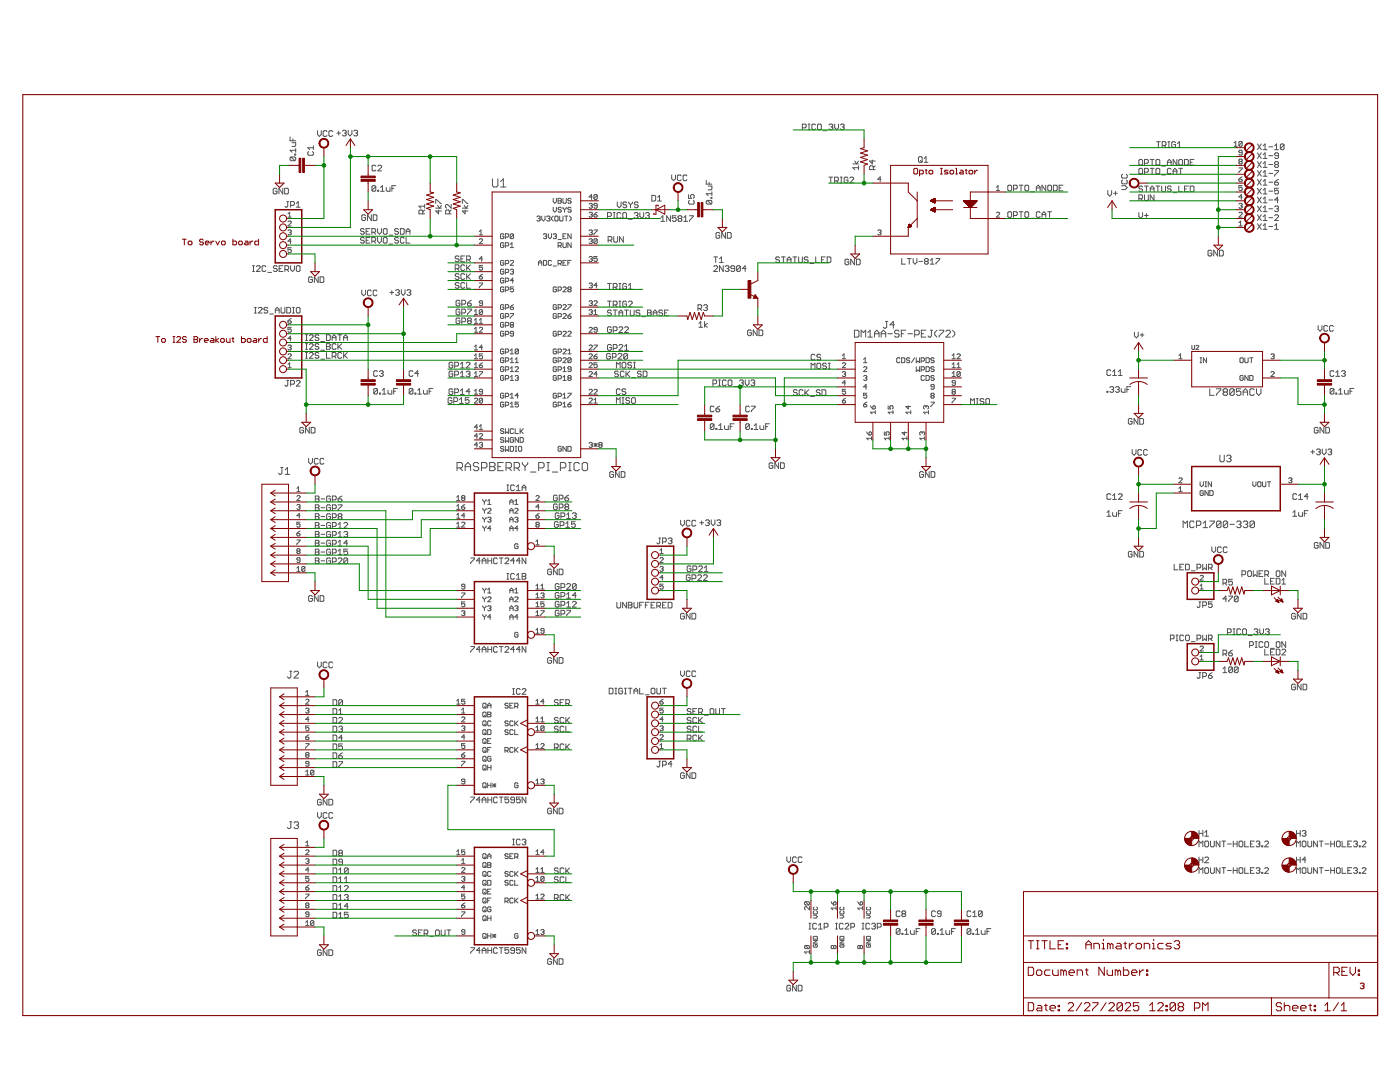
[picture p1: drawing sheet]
<svg xmlns="http://www.w3.org/2000/svg" width="279mm" height="216mm" viewBox="0 0 279 216" stroke-linecap="round" stroke-linejoin="round" font-family="sans-serif">
<g fill="none" stroke="#505050" stroke-width=".2">
<path d="M55.3 37.8l-.2-.2h-.4l-.2 .2v.7l.2 .2h.4l.2-.2v-.4h-.4M56.4 37.6v1.1l-.7-1.1v1.1M56.8 37.6h.6l.2 .2v.7l-.2 .2h-.6zM57.9 27.3v.8h1.1M58.1 31.3l-.2 .2v.4l.2 .2h.7M58.1 31.3h.7l.2 .2v.4l-.2 .2M58.1 31.3l.7 .8M58.3 28.5h.7v.5l-.2 .2h-.5M58.5 27.7v.4M58.8 30.8h.2v.1h-.2zM59 29.6v.8M59 30h-1.1l.4 .4"/>
<path d="M61.6 30.2l-.2 .2v.4l.2 .2h.8l.1-.2v-.4l-.1-.2M62.5 29.1v.7M62.5 29.5h-1.1l.4 .3M63.4 26.1v.7l.3 .4 .4-.4v-.7M65.3 26.3l-.2-.2h-.4l-.2 .2v.7l.2 .2h.4l.2-.2M66.4 26.3l-.2-.2h-.4l-.2 .2v.7l.2 .2h.4l.2-.2M67.2 26.6h.8M67.6 26.2v.7M68.3 26.2l.2-.2h.4l.2 .2-.2 .4M68.7 26.6h.2M68.9 26.6l.2 .2-.2 .3h-.4l-.2-.2M69.5 26v.8l.3 .3 .4-.3v-.8"/>
<path d="M70.6 26.2l.2-.2h.4l.2 .2-.2 .4M71 26.6h.2M71.2 26.6l.2 .2-.2 .3h-.4l-.2-.2M75 37.2l-.2-.2h-.4l-.2 .2v.8M75 37.2v.8l-.2 .2h-.4l-.2-.2M75 37.2l-.8 .8M75 33.2l-.2-.2h-.4l-.1 .2v.7l.1 .2h.4l.2-.2M75.4 38h.2v.2h-.2zM75.4 33.2l.2-.2h.4l.2 .2v.2l-.8 .7h.8M75.9 38.2h.8M75.9 37.4l.4-.4v1.2M77.1 37.4v.6l.2 .2h.5v-.8"/>
<path d="M78.2 37.6h.4M79 37h-.8v1.2M98.3 35.7v1.4l.3 .2h.5l.3-.2v-1.4M99.9 37.3h1.1M99.9 36.2l.6-.5v1.6M110.4 39.6v.6l.3 .4 .3-.4v-.6M111.4 39.6h.5l.1 .2-.1 .3 .1 .3-.1 .2h-.5zM112.4 39.6v.8l.1 .2 .5-.2v-.8M114 39.8l-.2-.2h-.3l-.2 .2 .2 .3h.3l.2 .1-.2 .4-.5-.2M118.2 39.3h-.6l.4-.5v1M119.2 39v.6l-.2 .2h-.3l-.2-.2M119.2 39l-.2-.2-.5 .2v.6"/>
<path d="M119.2 39l-.7 .6M130.1 39h.6l.2 .2v.7l-.2 .2h-.6zM131.2 39.3l.4-.3v1.1M134 34.9v.8l.4 .3 .4-.3v-.8M136 35.1l-.2-.2h-.4l-.2 .2v.8l.2 .1h.4l.2-.1M137.1 35.1l-.2-.2h-.4l-.2 .2v.8l.2 .1h.4l.2-.1M137.4 38.8v.8h.6l-.2-.6 .2-.2h.4l.1 .2v.4l-.1 .2M137.6 40l-.2 .2v.3l.2 .2h.8l.1-.2v-.3l-.1-.2M140.9 36v.7h1.2M141.1 40l-.2 .2v.3l.2 .2h.8M141.1 40h.8l.2 .2v.3l-.2 .2M141.1 40l.8 .7"/>
<path d="M141.3 37.1h.8v.6l-.2 .2h-.6M141.5 36.4v.3M141.9 39.4h.2v.2h-.2zM142.1 38.3v.7M142.1 38.7h-1.2l.4 .3M160.1 25.5h.6l.2-.2v-.4l-.2-.1h-.6v1.1M161.3 24.8h.3M161.3 25.9h.3M161.5 24.8v1.1M162.8 24.9l-.2-.1h-.4l-.2 .1v.8l.2 .2h.4l.2-.2M163.2 24.9l.1-.1h.4l.2 .1v.8l-.2 .2h-.4l-.1-.2zM164.3 26.1h.8"/>
<path d="M165.4 35.3h.8M165.4 24.9l.2-.1h.4l.2 .1-.2 .4M165.8 35.3v1.2M165.8 25.3h.2M166 25.3l.2 .2-.2 .4h-.4l-.2-.2M166.6 36.1h.5l.2-.2v-.4l-.2-.2h-.5v1.2M166.6 24.8v.7l.4 .4 .3-.4v-.7M166.9 36.1l.4 .4M167.7 35.3h.4M167.7 36.5h.4M167.7 24.9l.2-.1h.4l.2 .1-.2 .4M167.9 35.3v1.2"/>
<path d="M168.1 25.3h.2M168.3 25.3l.2 .2-.2 .4h-.4l-.2-.2M169.2 35.5l-.2-.2h-.3l-.2 .2v.8l.2 .2h.3l.2-.2v-.4h-.4M169.6 35.5l.2-.2h.4l.1 .2v.2l-.7 .8h.7M170.2 32.7h1.1M170.6 32.1l.3 .6 .4-.6M171.3 33.5h-1.1l.4 .3M171.3 33.1v.7M174.1 31.9v.8l-.6-.6h1.2M174.3 33.8v-.5l-.2-.2h-.4l-.2 .2v.5h1.2M174.7 33.1l-.4 .4M175.8 35.8h-.6l.5-.5v1"/>
<path d="M183.3 31.5l.2-.2h.4l.1 .2v.7l-.1 .2h-.4l-.2-.2zM183.7 32l.3 .4M184.4 32.4h.8M184.4 31.6l.4-.3v1.1M198.9 37.4l.3-.4v1M198.9 38h.6M201.1 37.1l.2-.1h.4l.2 .1v.8l-.2 .2h-.4l-.2-.2zM202.3 37.7h.5l.2-.2v-.4l-.2-.1h-.5v1.1M203.4 37h.8M203.8 37v1.1M204.5 37.1l.2-.1h.4l.2 .1v.8l-.2 .2h-.4l-.2-.2zM205.7 38.3h.7"/>
<path d="M206.8 38.1v-.8l.4-.3 .4 .3v.8M206.8 37.5h.8M208.7 37v1.1l-.7-1.1v1.1M209.1 37.1l.2-.1h.4l.1 .1v.8l-.1 .2h-.4l-.2-.2zM210.2 37h.6l.2 .1v.8l-.2 .2h-.6zM211.4 37.5h.4M212.1 37h-.7v1.1h.7M221.1 38v.8l.4 .3 .3-.3v-.8M222.2 38.6h.8M222.6 38.2v.7M223.8 37.1h.8l.4 .3-.4 .4h-.8M224 35.9l-.2 .2v.4l.2 .2h.8l.2-.2v-.4l-.2-.2"/>
<path d="M224 34.8l-.2 .2v.3l.2 .2h.8l.2-.2v-.3l-.2-.2M227.3 33.8l.2-.2h.3l.2 .2v.7l-.2 .2h-.3l-.2-.2zM227.3 32l.2-.2h.3l.2 .2v.8l-.2 .2h-.3l-.2-.2zM227.3 39.6h.5l.2-.1v-.4l-.2-.2h-.5v1.1M227.6 39.6l.4 .4M228 37.3l-.2-.2h-.3l-.2 .2 .2 .4h.3l.2 .2-.2 .3h-.3l-.2-.1M228.4 37.1h.8M228.4 32.6h.6l.2-.2v-.4l-.2-.2h-.6v1.2M228.4 34.4h.6l.2-.2v-.4l-.2-.2h-.6v1.1M228.4 38.9v.9l.2 .2h.4l.2-.2v-.9M228.8 37.1v1.1M229.6 38.2v-.7l.3-.4 .4 .4v.7"/>
<path d="M229.6 37.7h.7M229.6 31.8h.7M229.6 33.6h.7M229.9 31.8v1.2M229.9 33.6v1.1M230.3 38.9v1.1l-.7-1.1v1.1M230.7 37.1h.8M230.7 32l.2-.2h.4l.2 .2v.8l-.2 .2h-.4l-.2-.2zM230.7 33.8l.2-.2h.4l.2 .2v.7l-.2 .2h-.4l-.2-.2zM230.8 28.3h.8M231.1 37.1v1.1M231.2 28.3v1.1"/>
<path d="M231.8 34.9h.8M231.8 37.1v1l.2 .1h.4l.2-.1v-1M231.8 33.1h.8M231.9 29h.6l.2-.1v-.4l-.2-.2h-.6v1.1M232.3 29l.4 .4M233 32.4h.7M233 33v-.8l.4-.4 .3 .4v.8M233.1 28.3h.4M233.1 29.4h.4M233.3 28.3v1.1M233.7 37.3l-.2-.2h-.3l-.2 .4 .2 .2h.3l.2 .4-.2 .1h-.3l-.2-.1M233.7 33.8l-.2-.2h-.3l-.2 .2v.7l.2 .2h.3l.2-.2"/>
<path d="M234.1 38.4h.8M234.1 34.7v-.7l.4-.4 .4 .4v.7M234.1 34.2h.8M234.6 28.5l-.2-.2h-.4l-.2 .2v.7l.2 .2h.4l.2-.2v-.3h-.4M234.9 31.8v1.2l-.8-1.2v1.2M235 29.4h.8M235 28.7l.4-.4v1.1M235.2 32l.2-.2h.4l.2 .2v.8l-.2 .2h-.4l-.2-.2zM235.2 37.1v1.1h.8M235.2 33.6h.8M235.6 33.6v1.1M236.4 31.8h.6l.2 .2v.8l-.2 .2h-.6z"/>
<path d="M236.4 37.7h.4M237.2 37.1h-.8v1.1h.8M237.5 37.1h.6l.2 .2v.8l-.2 .1h-.6zM237.5 32.4h.4M238.3 31.8h-.8v1.2h.8M246.3 28.5l.3-.3v1M246.3 29.2h.6M247.2 33.5h.7l-.7 1M247.2 35.8h.5l.2 .3-.2 .2h-.3l-.2-.2zM247.4 32.2l-.2-.1 .2-.4 .5 .2-.2 .3M247.4 32.2l-.2 .2 .2 .3h.3l.2-.1-.2-.4M247.4 32.2h.3"/>
<path d="M247.9 28.4l-.2-.2-.5 .2v.6M247.9 30.5h-.5l-.2-.2 .2-.3h.3l.2 .1v.7l-.2 .1-.5-.1M247.9 37h-.7v.5l.4-.1 .3 .1v.3l-.2 .2h-.3l-.2-.2M247.9 39.3h-.7l.5-.5v1M247.9 28.4v.6l-.2 .2h-.3l-.2-.2M247.9 35.3l-.7 .5M247.9 28.4l-.7 .6M251 39.3l.7 1.2M251 37.6l.7 1.1M251 35.8l.7 1.1M251 34l.7 1.2M251 32.3l.7 1.1"/>
<path d="M251 30.5l.7 1.1M251 28.7l.7 1.2M251.7 39.3l-.7 1.2M251.7 37.6l-.7 1.1M251.7 35.8l-.7 1.1M251.7 34l-.7 1.2M251.7 32.3l-.7 1.1M251.7 30.5l-.7 1.1M251.7 28.7l-.7 1.2M252.1 38.7h.8M252.1 29.1l.4-.4v1.2M252.1 30.9l.4-.4v1.1"/>
<path d="M252.1 32.6l.4-.3v1.1M252.1 34.4l.4-.4v1.2M252.1 36.2l.4-.4v1.1M252.1 38l.4-.4v1.1M252.1 39.7l.4-.4v1.2M252.1 36.9h.8M252.1 35.2h.8M252.1 33.4h.8M252.1 31.6h.8M252.1 29.9h.8M253.2 38.1h.8M253.2 39.9h.8"/>
<path d="M253.2 36.4h.8M253.2 34.6h.8M253.2 32.8h.8M253.2 31.1h.8M253.2 29.3h.8M254.4 29.1l.4-.4v1.2M254.4 34h.7v.2l-.7 .8v.2M254.4 36.4h.6l.1 .3-.1 .2h-.4l-.2-.2zM254.4 29.9h.7M254.6 32.8l-.2-.2 .2-.3h.4l.1 .1-.1 .4M254.6 32.8l-.2 .2 .2 .4h.4l.1-.2-.1-.4M254.6 32.8h.4"/>
<path d="M255.1 37.6h-.7v.5l.4-.1 .3 .1v.4l-.1 .2h-.4l-.2-.2M255.1 31.1h-.5l-.2-.2 .2-.4h.4l.1 .2v.7l-.1 .2h-.4l-.2-.2M255.1 39.9h-.7l.6-.6v1.2M255.1 35.8l-.7 .6M256.3 28.9v.8l-.2 .2h-.4l-.2-.2M256.3 28.9l-.2-.2h-.4l-.2 .2v.8M256.3 28.9l-.8 .8M50.4 54.2h.4M50.4 53h.4M50.6 53v1.2M51.2 53.2l.2-.2h.3l.2 .2v.2l-.7 .8h.7M53 53.2l-.1-.2h-.4l-.2 .2v.8l.2 .2h.4l.1-.2"/>
<path d="M53.4 54.4h.8M55.3 53.2l-.2-.2h-.3l-.2 .2 .2 .4h.3l.2 .2-.2 .4h-.3l-.2-.2M55.7 53.6h.4M56.5 53h-.8v1.2h.8M56.9 53.8h.5l.2-.2v-.4l-.2-.2h-.5v1.2M57.2 53.8l.4 .4M57.2 40.2h.4M57.4 40.2v1l-.2 .1-.3-.1M57.5 46l.5-.1 .1 .1-.1 .4M57.5 43.3h.6M57.5 42.7l.3-.3v.9M57.5 44.3l.1-.2h.4l.1 .2-.6 .8h.6"/>
<path d="M57.8 46.4h.2M58 46.4l.1 .1-.1 .4h-.4l-.1-.2M58 41h.6l.2-.2v-.4l-.2-.2h-.6v1.1M58 53v.8l.4 .4 .4-.4v-.8M58.1 48.1h-.6l.5-.5v1M58.1 49.4h-.6v.5l.3-.2 .3 .2v.3l-.1 .2h-.4l-.1-.2M59.1 53.2l.2-.2h.4l.2 .2v.8l-.2 .2h-.4l-.2-.2zM59.1 41.3h.8M59.1 40.6l.4-.4v1.1M62.4 55.4l-.2-.2h-.4l-.2 .2v.8l.2 .2h.4l.2-.2v-.4h-.4M63.5 55.2v1.2l-.8-1.2v1.2M63.9 55.2h.6l.1 .2v.8l-.1 .2h-.6z"/>
<path d="M72.2 57.9v.8l.4 .3 .4-.3v-.8M72.7 47.6l-.2-.2h-.4l-.2 .2 .2 .3h.4l.2 .2-.2 .4h-.4l-.2-.2M72.7 45.8l-.2-.2h-.4l-.2 .2 .2 .4h.4l.2 .2-.2 .3h-.4l-.2-.2M73 43.1l-.2-.2h-.4l-.2 .2v.7l.2 .2h.4l.2-.2v-.4h-.4M73.1 46.2h.3M73.1 47.9h.3M73.8 45.6h-.7v1.1h.7M73.8 47.4h-.7v1.1h.7M74.1 42.9v1.1l-.8-1.1v1.1M74.1 58.1l-.2-.2h-.4l-.2 .2v.7l.2 .2h.4l.2-.2M74.2 46.4h.6l.2-.2v-.4l-.2-.2h-.6v1.1M74.2 48.1h.6l.2-.2v-.3l-.2-.2h-.6v1.1"/>
<path d="M74.5 42.9h.5l.2 .2v.7l-.2 .2h-.5zM74.6 48.1l.4 .4M74.6 46.4l.4 .3M75.2 58.1l-.2-.2h-.3l-.2 .2v.7l.2 .2h.3l.2-.2M75.4 45.6v.8l.3 .3 .4-.3v-.8M75.4 47.4v.7l.3 .4 .4-.4v-.7M76.5 45.8l.2-.2h.4l.2 .2v.7l-.2 .2h-.4l-.2-.2zM76.7 47.4h.4l.2 .2v.7l-.2 .2h-.4l-.2-.2v-.7zM77.6 46.9h.8M77.6 48.7h.8M77.8 58.4h.8M78.2 58v.7"/>
<path d="M79 58l.1-.2h.4l.2 .2-.2 .4M79.3 58.4h.2M79.5 58.4l.2 .1-.2 .4h-.4l-.1-.2M79.5 45.8l-.2-.2h-.3l-.2 .4 .2 .2h.3l.2 .3-.2 .2h-.3l-.2-.2M79.5 47.6l-.2-.2h-.3l-.2 .4 .2 .1h.3l.2 .4-.2 .2h-.3l-.2-.2M79.9 45.6h.6l.2 .2v.7l-.2 .2h-.6zM80.1 57.8v.7l.4 .4 .3-.4v-.7M80.7 47.6l-.2-.2h-.4l-.2 .2v.7l.2 .2h.4l.2-.2M81 46.2h.8M81 46.7v-.7l.4-.4 .4 .4v.7M81 47.4v1.1h.8M81.2 58l.2-.2h.4l.2 .2-.2 .4"/>
<path d="M81.6 58.4h.2M81.8 58.4l.2 .1-.2 .4h-.4l-.2-.2M84.4 42.7v-.6l-.2-.2h-.4l-.2 .2v.6h1.2M84.8 41.9l-.4 .4M84.8 41.1h-1.2l.4 .4M84.8 40.8v.7M87 41.5h1.1M87 40.6v-.8h.1l.8 .8h.2M87.3 41l.4 .5 .4-.5M87.5 41.9v.8l-.5-.6h1.1M89.7 42.7v-.6l-.2-.2h-.4l-.2 .2v.6h1.1M90 40.8v.7l-.7-.7h-.2l-.2 .2v.3l.2 .2"/>
<path d="M90 41.9l-.3 .4M90.8 53.6h.6l.2-.2v-.4l-.2-.1h-.6v1.1M91.2 53.6l.4 .4M91.6 56.6l-.2-.2h-.4l-.2 .4 .2 .2h.4l.2 .3-.2 .2h-.4l-.2-.2M91.6 51.3l-.2-.2h-.4l-.2 .2 .2 .3h.4l.2 .2-.2 .4h-.4l-.2-.2M91.6 54.8l-.2-.2h-.4l-.2 .2 .2 .4h.4l.2 .2-.2 .4h-.4l-.2-.2M92 51.6h.4M92.3 41.5h1.1M92.3 40.6v-.8h.2l.7 .8h.2M92.6 41l.4 .5 .4-.5M92.7 56.6l-.1-.2h-.4l-.2 .2v.7l.2 .2h.4l.1-.2M92.7 54.8l-.1-.2h-.4l-.2 .2v.8l.2 .2h.4l.1-.2"/>
<path d="M92.7 53l-.1-.1h-.4l-.2 .1v.8l.2 .2h.4l.1-.2M92.7 51.1h-.7v1.1h.7M92.8 41.9v.8l-.5-.6h1.1M93.1 51.8h.6l.2-.2v-.3l-.2-.2h-.6v1.1M93.1 52.9v1.1M93.1 54.6v1.2M93.1 56.4v1.1h.8M93.3 55.2l.6 .6M93.3 53.4l.6 .6M93.5 51.8l.4 .4M93.9 54.6l-.8 .8M93.9 52.9l-.8 .7"/>
<path d="M94.1 59.9l-.8 .6M95.7 55.2h.4l.2 .3-.2 .2h-.3l-.1-.2zM95.7 56.5h.6l-.6 .9M95.7 46.9h.6M95.7 47.8l.1-.2h.3l.2 .2-.6 .8h.6M95.7 46.2l.3-.3v1M96.3 51.7h-.6l.4-.5v1M96.3 53h-.6v.4l.3-.1 .3 .1v.4l-.2 .1-.4-.1M96.3 54.7l-.6 .5M100.5 53.9l-.1-.2h-.3l-.2 .2v.6l.5 .2 .1-.2v-.3h-.3M100.5 57.4l-.1-.1h-.3l-.2 .1v.7l.5 .1 .1-.1v-.4h-.3M100.5 46.8l-.1-.1h-.3l-.2 .1v.7l.5 .1 .1-.1v-.4h-.3"/>
<path d="M100.5 48.6l-.1-.2-.5 .2v.6l.2 .2h.3l.1-.2v-.3h-.3M100.5 52.1l-.1-.1-.5 .1v.7l.2 .1h.3l.1-.1v-.3h-.3M100.5 55.6l-.1-.1-.5 .1v.7l.2 .2h.3l.1-.2v-.3h-.3M100.9 47.3h.4l.2-.2v-.3l-.2-.1h-.4v.9M100.9 49.1h.4l.2-.2v-.3l-.2-.2h-.4v1M100.9 52.6h.4l.2-.1v-.4l-.2-.1h-.4v.9M100.9 54.4h.4l.2-.2v-.3l-.2-.2h-.4v1M100.9 56.1h.4l.2-.1v-.4l-.2-.1h-.4v1M100.9 57.9h.4l.2-.2v-.3l-.2-.1h-.4v.9M101.8 52.1l.2-.1 .5 .1v.2l-.7 .6h.7M101.8 53.9l.2-.2h.3l.2 .2-.2 .3M101.8 49.4h.7"/>
<path d="M101.8 48.7l.4-.3v1M102.2 54.2h.1M102.3 54.2l.2 .2-.2 .3-.5-.2M102.5 46.8v.7l-.2 .1-.5-.1M102.5 57.3h-.7v.4l.5-.1 .2 .1v.4l-.2 .1-.5-.1M102.5 46.8l-.2-.1h-.3l-.2 .1v.7M102.5 46.8l-.7 .7M102.5 56h-.7l.5-.5v1M107.1 43.3l.2-.2h.3l.2 .2-.2 .3M107.5 43.6h.1M107.5 52.5h.6M107.5 52.9v-.6l.3-.3 .3 .3v.6"/>
<path d="M107.6 43.6l.2 .2-.2 .3-.5-.2M108.1 43.1v.7l.4 .3 .3-.3v-.7M108.5 46.8l.1-.1h.3l.2 .1-.2 .3M108.5 52h.4l.2 .1v.7l-.2 .1h-.4zM108.8 47.1h.1M108.9 47.1l.2 .2-.2 .3-.4-.1M109.1 43.3l.2-.2h.3l.1 .2-.1 .3M109.4 43.6h.2M109.4 46.7v.6l.3 .3 .4-.3v-.6M109.6 43.6l.1 .2-.1 .3-.5-.2M110.1 52.1l-.2-.1-.5 .1v.7l.2 .1h.3l.2-.1M110.4 43.1l-.3 .4v.3l.3 .3"/>
<path d="M110.4 46.8l.2-.1h.3l.1 .1-.1 .3M110.4 41.4v.6l.3 .3 .3-.3v-.6M110.4 53.1h.6M110.7 43.3l.2-.2h.3l.2 .2v.6l-.2 .2-.5-.2zM110.7 47.1h.2M110.9 47.1l.1 .2-.1 .3-.5-.1M111 57.4l-.1-.1h-.3l-.2 .1v.7l.2 .1 .4-.1v-.4h-.3M111.4 49.1h.5l.1-.2v-.3l-.1-.2h-.5v1M111.4 52.6h.5l.1-.1v-.4l-.1-.1h-.5v.9M111.4 57.9h.5l.1-.2v-.3l-.1-.1h-.5v.9M111.4 47.8h.6M111.4 40.1h.5"/>
<path d="M111.7 43.1v.8l.2 .2 .5-.2v-.8M111.7 49.1l.3 .3M111.7 52.6l.3 .3M112 41.5l-.1-.1h-.4l-.1 .1 .1 .3h.4l.1 .2-.1 .3h-.4l-.1-.1M112.4 41.4l.3 .4M112.4 48.4v.8l.1 .2h.3l.2-.2v-.8M112.4 47.1h.3M112.4 52.5h.3M112.4 57.4l.1-.1h.3l.2 .1v.2l-.6 .6h.6M112.7 41.8v.5M112.7 43.1h.6M113 46.7h-.6v.9h.6"/>
<path d="M113 52h-.6v.9h.6M113 41.4l-.3 .4M113 43.1v1M113.3 52.5h.4M113.5 57.7l-.2-.1 .2-.3h.3l.2 .1-.2 .3M113.5 57.7l-.2 .2 .2 .3 .5-.1-.2-.4M113.5 57.7h.3M113.7 43.1l.3 .4v.3l-.3 .3M114 41.5l-.2-.1h-.3l-.2 .1 .2 .3h.3l.2 .2-.2 .3h-.3l-.2-.1M114 52h-.7v.9M114 46.7v.9l-.7-.9v.9M114 48.4v1l-.7-1v1"/>
<path d="M117.6 40.7l.1-.1h.3l.2 .1-.2 .4M117.6 46l.4-.1 .2 .1-.2 .4M117.6 42.5l.4-.1 .2 .1-.2 .3M117.6 47.8l.1-.2h.3l.2 .2-.2 .3M117.6 56.6l.1-.1h.3l.2 .1-.2 .4M117.6 51.4l.1-.2h.3l.2 .2-.2 .3M117.9 51.7h.1M117.9 46.4h.1M117.9 42.8h.1M117.9 48.1h.1M117.9 57h.1M117.9 41.1h.1"/>
<path d="M118 51.7l.2 .1-.2 .4h-.3l-.1-.2M118 46.4l.2 .1-.2 .4h-.3l-.1-.2M118 42.8l.2 .2-.2 .3h-.3l-.1-.1M118 48.1l.2 .2-.2 .3h-.3l-.1-.1M118 41.1l.2 .1-.2 .4h-.3l-.1-.2M118 57l.2 .1-.2 .3-.4-.1M118.5 42.8h.5l.2 .4-.2 .1h-.3l-.2-.1zM118.5 45.9h.7l-.7 1M119.2 51.2h-.7v.5l.5-.2 .2 .2v.3l-.2 .2h-.3l-.2-.2M119.2 41.1h-.5l-.2-.2 .2-.3h.3l.2 .1v.7l-.2 .2h-.3l-.2-.2M119.2 47.8l-.2-.2h-.3l-.2 .2v.7M119.2 47.8v.7l-.2 .1h-.3l-.2-.1"/>
<path d="M119.2 57h-.7l.5-.5v.9M119.2 47.8l-.7 .7M119.2 42.4l-.7 .4M121.2 43.2h.6l.2-.2v-.4l-.2-.2h-.6v1.2M121.2 56.6h.8M121.4 47.9h.5l.2-.1v-.4l-.2-.2h-.5v1.1M121.6 56.6v1.1M121.7 47.9l.4 .4M122.4 57.3h.6l.1-.2v-.4l-.1-.1h-.6v1.1M122.4 43.6h.4M122.4 42.4h.4M122.5 47.2v.9l.2 .2h.4l.2-.2v-.9"/>
<path d="M122.6 42.4v1.2M122.8 57.3l.3 .4M123.2 40.3v.8l.4 .3 .4-.3v-.8M123.5 56.6h.4M123.5 57.7h.4M123.7 56.6v1.1M123.9 42.6l-.2-.2h-.4l-.2 .2v.8l.2 .2h.4l.2-.2M124.4 47.2v1.1l-.8-1.1v1.1M124.5 42.4h.3l.2 .2v.8l-.2 .2h-.3l-.2-.2v-.8zM125 56.7l-.2-.1h-.3l-.2 .1v.8l.2 .2h.3l.2-.2v-.4h-.3M125.1 40.5l-.2-.2h-.4l-.2 .2 .2 .4h.4l.2 .2-.2 .3h-.4l-.2-.1M125.4 56.9l.4-.3v1.1"/>
<path d="M125.4 57.7h.8M125.4 43.8h.8M125.5 40.3v.2l.3 .4M125.8 40.9v.5M126.2 40.3v.2l-.4 .4M126.6 42.6l.1-.2h.4l.2 .2-.2 .4M126.9 43h.2M127.1 43l.2 .2-.2 .4h-.4l-.1-.2M127.4 40.5l-.2-.2h-.4l-.2 .2 .2 .4h.4l.2 .2-.2 .3h-.4l-.2-.1M127.7 42.4v.8l.4 .4 .4-.4v-.8M128.8 42.6l.2-.2h.4l.2 .2-.2 .4M129.2 43h.2"/>
<path d="M129.4 43l.2 .2-.2 .4h-.4l-.2-.2M131.2 40.1h.8M131.9 43.4l.4-.3v1.1M131.9 44.2h.8M133.8 43.1v1.1l-.7-1.1v1.1M134.9 43.1h-.7v.5l.4-.2 .3 .2v.4l-.2 .2h-.3l-.2-.2M135.5 43.6l-.2 .2 .2 .4h.4l.2-.2-.2-.4M135.5 43.6l-.2-.2 .2-.3h.4l.2 .1-.2 .4M135.5 43.6h.4M136.5 44.2h.7M136.5 43.4l.3-.3v1.1M137.6 43.1h.7v.1l-.7 .8v.2"/>
<path d="M142.5 53.2l.1-.2h.4l.2 .2v.2l-.7 .8h.7M142.5 51.3h.7M142.8 51.3v1.1M143.6 51.6l.4-.3v1.1M143.6 52.4h.7M143.6 46.6l-.1-.2h-.4l-.2 .2v.7l.2 .2h.4l.1-.2v-.3h-.3M144.3 53v1.2l-.7-1.2v1.2M144.7 53.2l.2-.2h.4l.2 .2-.2 .4M144.8 46.4v1.1l-.8-1.1v1.1M145.1 53.6h.2M145.2 46.4h.5l.2 .2v.7l-.2 .2h-.5zM145.3 53.6l.2 .2-.2 .4h-.4l-.2-.2"/>
<path d="M146.6 53.6h-.6l-.1-.2 .1-.4h.4l.2 .2v.8l-.2 .2h-.4l-.1-.2M147.8 53.2v.8l-.2 .2h-.4l-.2-.2M147.8 53.2l-.2-.2h-.4l-.2 .2v.8M147.8 53.2l-.8 .8M148.9 53.6h-.8l.6-.6v1.2M155.6 51.5l-.2-.2h-.4l-.2 .3 .2 .2h.4l.2 .4-.2 .2h-.4l-.2-.2M156 51.3h.7M156.3 51.3v1.1M157.1 52.4v-.8l.4-.3 .4 .3v.8M157.1 51.8h.8M158.2 51.3h.8M158.6 51.3v1.1"/>
<path d="M159.4 51.3v.9l.2 .2h.3l.2-.2v-.9M161.3 51.5l-.2-.2h-.4l-.2 .3 .2 .2h.4l.2 .4-.2 .2h-.4l-.2-.2M161.6 52.6h.8M162.8 51.3v1.1h.8M163.9 51.8h.4M164.7 51.3h-.8v1.1h.8M165.1 51.3h.5l.2 .2v.7l-.2 .2h-.5zM169.4 51.9l-.2-.2h-.4l-.2 .2v.7l.2 .2h.4l.2-.2v-.3h-.4M170.5 51.7v1.1l-.7-1.1v1.1M170.9 51.7h.6l.2 .2v.7l-.2 .2h-.6zM175.2 46l.5-.1 .1 .1-.1 .4M175.5 46.4h.2"/>
<path d="M175.7 46.4l.1 .1-.1 .4h-.4l-.1-.2M180 51.6v1.1h.7M181.1 51.6h.7M181.5 51.6v1.1M182.2 51.6v.7l.4 .4 .4-.4v-.7M183.4 52.2h.7M184.7 52.2l-.2 .1 .2 .4h.4l.2-.2-.2-.3M184.7 52.2l-.2-.2 .2-.4h.4l.2 .2-.2 .4M184.7 52.2h.4M185.7 52.7h.7M185.7 52l.3-.4v1.1M186.8 51.6h.7v.2l-.7 .7v.2"/>
<path d="M198.9 42.5l.1-.1 .5 .1v.2l-.6 .6h.6M201.3 42.2h.4l.2 .2v.8l-.2 .2h-.4l-.2-.2v-.8zM202.3 43h.5l.2-.2v-.4l-.2-.2h-.5v1.2M203.4 42.2h.8M203.8 42.2v1.2M204.5 42.4l.2-.2h.4l.2 .2v.8l-.2 .2h-.4l-.2-.2zM205.7 43.6h.7M207.6 42.4l-.2-.2h-.4l-.2 .2v.8l.2 .2h.4l.2-.2M208 43.4v-.8l.3-.4 .4 .4v.8M208 42.8h.7M209.1 42.2h.7M209.5 42.2v1.2"/>
<path d="M227.3 42.4v.8l.3 .4 .4-.4v-.8M228.4 43h.8M228.8 42.6v.8M241.9 50.1l-.2-.2h-.4l-.2 .2v.8l.2 .2h.4l.2-.2v-.4h-.4M243 49.9v1.2l-.8-1.2v1.2M243.4 49.9h.5l.2 .2v.8l-.2 .2h-.5zM247.2 40.7l.2-.1h.3l.2 .1-.2 .4M247.2 42.5l.2-.1 .5 .1v.2l-.7 .6h.7M247.2 45.1h.7M247.2 44.4l.4-.3v1M247.6 41.1h.1M247.7 41.1l.2 .1-.2 .4h-.3l-.2-.2"/>
<path d="M251 44.6l.7 1.2M251 42.9l.7 1.1M251 41.1l.7 1.1M251.7 44.6l-.7 1.2M251.7 42.9l-.7 1.1M251.7 41.1l-.7 1.1M252.1 44h.8M252.1 45l.4-.4v1.2M252.1 41.5l.4-.4v1.1M252.1 43.2l.4-.3v1.1M252.1 45.8h.8M252.1 42.2h.8"/>
<path d="M252.1 40.5h.8M253.2 43.4h.8M253.2 45.2h.8M253.2 41.7h.8M254.4 43.1l.2-.2h.4l.1 .2v.1l-.7 .8h.7M254.4 45.8h.7M254.4 45l.4-.4v1.2M254.4 41.3l.2-.2h.4l.1 .2-.1 .4M254.8 41.7h.2M255 41.7l.1 .1-.1 .4h-.4l-.2-.2M50.8 62.5h.4M50.8 61.3h.4"/>
<path d="M51 61.3v1.2M51.5 61.5l.2-.2h.4l.2 .2v.2l-.8 .8h.8M53.4 61.5l-.1-.2h-.4l-.2 .2 .2 .4h.4l.1 .2-.1 .4h-.4l-.2-.2M53.8 62.7h.8M54.9 62.5v-.8l.4-.4 .4 .4v.8M54.9 61.9h.8M56.1 61.3v1l.2 .2h.4l.2-.2v-1M57.2 61.3h.6l.2 .2v.8l-.2 .2h-.6zM57.2 75.9h.4M57.4 75.9v1l-.2 .1-.3-.1M57.5 72.7l.3-.3v1M57.5 64h.5l.1 .4-.5 .1-.1-.1z"/>
<path d="M57.5 69l.1-.1h.4l.1 .1-.1 .3M57.5 70.8l.1-.2h.4l.1 .2v.2l-.6 .6h.6M57.5 73.4h.6M57.8 69.3h.2M58 69.3l.1 .2-.1 .3h-.4l-.1-.1M58 76.7h.6l.2-.2v-.4l-.2-.2h-.6v1.1M58.1 67.6h-.6l.5-.5v1M58.1 65.3h-.6v.5l.3-.2 .3 .2v.3l-.1 .2h-.4l-.1-.2M58.1 63.5l-.6 .5M58.4 62.5h.4M58.4 61.3h.4M58.6 61.3v1.2"/>
<path d="M59.1 61.5l.2-.2h.4l.2 .2v.8l-.2 .2h-.4l-.2-.2zM59.1 76.1l.2-.2h.4l.2 .2v.2l-.8 .7h.8M61 66.8h.4M61 69.7h.4M61 71.5h.4M61 70.3h.4M61 68.6h.4M61 67.9h.4M61.2 66.8v1.1M61.2 68.6v1.1M61.2 70.3v1.2M61.7 68.8l.2-.2h.4l.2 .2v.2l-.8 .7h.8"/>
<path d="M61.7 67l.2-.2h.4l.2 .2v.2l-.8 .7h.8M61.7 70.5l.2-.2h.4l.2 .2v.2l-.8 .8h.8M63.6 67l-.2-.2h-.3l-.2 .2v.2l.2 .2h.3l.2 .4-.2 .1h-.3l-.2-.1M63.6 68.8l-.2-.2h-.3l-.2 .2 .2 .4h.3l.2 .1-.2 .4h-.3l-.2-.2M63.6 70.5l-.2-.2h-.3l-.2 .2 .2 .4h.3l.2 .2-.2 .4h-.3l-.2-.2M64 71.7h.8M64 69.9h.8M64 68.1h.8M65.2 66.8h.5l.2 .2v.8l-.2 .1h-.5zM65.2 68.6h.5l.2 .2-.2 .4 .2 .3-.2 .2h-.5zM65.2 70.3v1.2h.7M65.2 69.2h.5"/>
<path d="M66.3 71.1h.6l.2-.2v-.4l-.2-.2h-.6v1.2M66.3 67.9v-.7l.4-.4 .4 .4v.7M66.3 67.4h.8M66.7 71.1l.4 .4M67.1 68.8l-.2-.2h-.4l-.2 .2v.7l.2 .2h.4l.2-.2M67.4 66.8h.8M67.4 68.6v1.1M67.6 69.2l.6 .5M67.8 66.8v1.1M68.2 70.5l-.2-.2h-.4l-.2 .2v.8l.2 .2h.4l.2-.2M68.2 68.6l-.8 .7M68.6 67.9v-.7l.4-.4 .3 .4v.7"/>
<path d="M68.6 70.3v1.2M68.6 67.4h.7M68.8 70.9l.5 .6M69.3 70.3l-.7 .8M75.3 74.1l-.1-.1h-.4l-.2 .1v.8l.2 .2h.4l.1-.2M75.3 77.7l-.1-.2h-.4l-.2 .2v.7M75.3 77.7v.7l-.1 .2h-.4l-.2-.2M75.3 77.7l-.7 .7M75.7 78.4h.2v.2h-.2zM75.7 74.1l.2-.1h.4l.2 .1-.2 .4M76.1 74.5h.2M76.3 74.5l.2 .2-.2 .4h-.4l-.2-.2"/>
<path d="M76.3 78.6h.7M76.3 77.9l.4-.4v1.1M77.4 77.9v.5l.2 .2h.6v-.7M78.6 78.1h.4M79.3 77.5h-.7v1.1M82.4 77.7l-.2-.2h-.3l-.2 .2v.7M82.4 77.7v.7l-.2 .2h-.3l-.2-.2M82.4 74.1l-.2-.1h-.3l-.2 .1v.8l.2 .2h.3l.2-.2M82.4 77.7l-.7 .7M82.8 78.4h.2v.2h-.2zM83.4 78.6h.7M83.4 77.9l.3-.4v1.1"/>
<path d="M83.5 74.5h-.7l.6-.5v1.1M84.5 77.9v.5l.2 .2h.6v-.7M85.6 78.1h.4M86.4 77.5h-.8v1.1M90.2 79.5l-.2-.1h-.4l-.2 .1v.8l.2 .2h.4l.2-.2v-.4h-.4M90.4 74.3l-.2-.2h-.4l-.2 .2v.7l.2 .2h.4l.2-.2v-.4h-.4M90.4 77.8l-.2-.2h-.4l-.2 .2v.7l.2 .2h.4l.2-.2v-.4h-.4M90.4 72.5l-.2-.2h-.4l-.2 .2v.7l.2 .2h.4l.2-.2v-.3h-.4M90.7 78.3h.6l.2-.2v-.3l-.2-.2h-.6v1.1M90.7 73h.6l.2-.1v-.4l-.2-.2h-.6v1.1M90.7 74.8h.6l.2-.2v-.3l-.2-.2h-.6v1.1M91.7 79.7l.4-.3v1.1"/>
<path d="M91.8 61.9l-.2-.2h-.4l-.2 .2v.7l.2 .2h.4l.2-.2v-.3h-.4M91.8 60.1l-.2-.2h-.4l-.2 .2v.8l.2 .1h.4l.2-.1v-.4h-.4M91.8 63.6l-.2-.1h-.4l-.2 .1v.8l.2 .2h.4l.2-.2v-.4h-.4M91.9 72.7l.4-.4v1.1M91.9 74.4l.4-.3v1.1M91.9 78l.4-.4v1.1M91.9 73.4h.7M91.9 78.7h.7M91.9 75.2h.7M92.2 62.4h.5l.2-.1v-.4l-.2-.2h-.5v1.1M92.2 64.2h.5l.2-.2v-.4l-.2-.1h-.5v1.1M92.2 60.7h.5l.2-.2v-.4l-.2-.2h-.5v1.1"/>
<path d="M93 72.5l.2-.2h.4l.2 .2v.2l-.8 .7h.8M93 74.3l.2-.2h.4l.2 .2-.2 .3M93.3 61.7h.8v.2l-.8 .7v.2M93.3 60.5h.6l.2 .4-.2 .1h-.4l-.2-.1zM93.4 74.6h.2M93.5 64l-.2-.2 .2-.3h.4l.2 .1-.2 .4M93.5 64l-.2 .2 .2 .4h.4l.2-.2-.2-.4M93.5 64h.4M93.6 79.4h-.7v.5l.5-.2 .2 .2v.4l-.2 .2h-.4l-.1-.2M93.6 74.6l.2 .2-.2 .4h-.4l-.2-.2M93.8 78.1h-.8l.6-.5v1.1M94.7 78.7h.6"/>
<path d="M94.7 62.1l.3-.3v1M94.7 63.9l.3-.4v1M94.7 65.6l.3-.3v1M94.7 69.2l.3-.3v.9M94.7 71l.3-.4v1M94.7 72.7l.3-.3v1M94.7 74.5l.3-.4v1M94.7 78l.3-.3v1M94.7 62.8h.6M94.7 64.5h.6M94.7 66.3h.6M94.7 69.8h.6"/>
<path d="M94.7 71.6h.6M94.7 79.6l.1-.1 .5 .1v.2l-.6 .6h.6M94.7 73.4h.6M94.7 75.1h.6M95.7 72.9h.4l.2 .3-.2 .2h-.3l-.1-.2zM95.7 74.1h.6l-.6 1M95.7 65.5l.1-.2h.3l.2 .2-.6 .8h.6M95.7 63.9l.3-.4v1M95.7 64.5h.6M96.3 78.2h-.5l-.1-.2 .1-.3h.3l.2 .2v.6l-.2 .2-.4-.2M96.3 60.5h-.5l-.1-.2 .1-.3h.3l.2 .2v.6l-.2 .2-.4-.2M96.3 62l-.2-.2h-.3l-.1 .2v.6"/>
<path d="M96.3 70.6h-.6v.5l.3-.1 .3 .1v.3l-.2 .2-.4-.2M96.3 79.6l-.2-.1-.4 .1v.7M96.3 62v.6l-.2 .2h-.3l-.1-.2M96.3 79.6v.7l-.2 .1h-.3l-.1-.1M96.3 69.3h-.6l.4-.4v.9M96.3 62l-.6 .6M96.3 72.4l-.6 .5M96.3 79.6l-.6 .7M100.5 64.5l-.1-.2h-.3l-.2 .2v.6l.2 .2h.3l.1-.2v-.3h-.3M100.5 66.3l-.1-.2-.5 .2v.6l.2 .2h.3l.1-.2v-.3h-.3M100.5 61l-.1-.2h-.3l-.2 .2v.6l.2 .2h.3l.1-.2v-.3h-.3M100.5 62.7l-.1-.1-.5 .1v.7l.2 .1h.3l.1-.1v-.3h-.3"/>
<path d="M100.5 69.8l-.1-.2-.5 .2v.6l.2 .2h.3l.1-.2v-.3h-.3M100.5 71.6l-.1-.2h-.3l-.2 .2v.6l.2 .2h.3l.1-.2v-.3h-.3M100.5 73.3l-.1-.1-.5 .1v.7l.2 .1h.3l.1-.1v-.3h-.3M100.5 75.1l-.1-.2h-.3l-.2 .2v.6l.2 .2h.3l.1-.2v-.3h-.3M100.5 78.6l-.1-.1h-.3l-.2 .1v.7l.2 .1h.3l.1-.1v-.3h-.3M100.9 61.4h.4l.2-.1v-.3l-.2-.2h-.4v1M100.9 63.2h.4l.2-.1v-.4l-.2-.1h-.4v.9M100.9 65h.4l.2-.2v-.3l-.2-.2h-.4v1M100.9 66.7h.4l.2-.1v-.3l-.2-.2h-.4v1M100.9 70.3h.4l.2-.2v-.3l-.2-.2h-.4v1M100.9 72.1h.4l.2-.2v-.3l-.2-.2h-.4v1M100.9 73.8h.4l.2-.1v-.4l-.2-.1h-.4v.9"/>
<path d="M100.9 75.6h.4l.2-.2v-.3l-.2-.2h-.4v1M100.9 79.1h.4l.2-.1v-.4l-.2-.1h-.4v.9M101.8 61.3h.5l.2 .3-.2 .2h-.3l-.2-.2zM101.8 62.6h.7l-.7 .9M101.8 70l.4-.4v1M101.8 71.7l.4-.3v1M101.8 73.5l.4-.3v.9M101.8 75.2l.4-.3v1M101.8 78.8l.4-.3v.9M101.8 70.6h.7M101.8 72.4h.7M101.8 74.1h.7"/>
<path d="M101.8 75.9h.7M101.8 79.4h.7M102 64.8l-.2-.2 .2-.3h.3l.2 .2-.2 .3M102 64.8l-.2 .2 .2 .3h.3l.2-.2-.2-.3M102 64.8h.3M102.5 66.6h-.5l-.2-.2 .2-.3 .5 .2v.6l-.2 .2h-.3l-.2-.2M102.5 60.8l-.7 .5M102.8 73.3l.2-.1 .5 .1v.2l-.7 .6h.7M102.8 75.1l.2-.2h.3l.2 .2-.2 .3M102.8 72.4h.7M102.8 71.7l.3-.3v1M103.1 75.4h.2"/>
<path d="M103.3 75.4l.2 .2-.2 .3h-.3l-.2-.2M103.5 69.8l-.2-.2-.5 .2v.6M103.5 69.8v.6l-.2 .2h-.3l-.2-.2M103.5 69.8l-.7 .6M103.5 79h-.7l.5-.5v.9M111 66.3l-.1-.2-.5 .2v.6l.2 .2h.3l.1-.2v-.3h-.3M111 61l-.1-.2h-.3l-.2 .2v.6l.2 .2h.3l.1-.2v-.3h-.3M111 62.7l-.1-.1-.5 .1v.7l.2 .1h.3l.1-.1v-.3h-.3M111 69.8l-.1-.2-.5 .2v.6l.2 .2h.3l.1-.2v-.3h-.3M111 71.6l-.1-.2h-.3l-.2 .2v.6l.2 .2h.3l.1-.2v-.3h-.3M111 73.3l-.1-.1-.5 .1v.7l.2 .1h.3l.1-.1v-.3h-.3M111 75.1l-.1-.2h-.3l-.2 .2v.6l.2 .2h.3l.1-.2v-.3h-.3"/>
<path d="M111 78.6l-.1-.1h-.3l-.2 .1v.7l.2 .1h.3l.1-.1v-.3h-.3M111.4 75.6h.5l.1-.2v-.3l-.1-.2h-.5v1M111.4 61.4h.5l.1-.1v-.3l-.1-.2h-.5v1M111.4 63.2h.5l.1-.1v-.4l-.1-.1h-.5v.9M111.4 66.7h.5l.1-.1v-.3l-.1-.2h-.5v1M111.4 70.3h.5l.1-.2v-.3l-.1-.2h-.5v1M111.4 72.1h.5l.1-.2v-.3l-.1-.2h-.5v1M111.4 73.8h.5l.1-.1v-.4l-.1-.1h-.5v.9M111.4 79.1h.5l.1-.1v-.4l-.1-.1h-.5v.9M112.4 61l.1-.2h.3l.2 .2v.1l-.6 .7h.6M112.4 62.7l.1-.1 .5 .1v.2l-.6 .6h.6M112.4 66.3l.1-.2 .5 .2v.1l-.6 .7h.6"/>
<path d="M112.4 69.8l.1-.2 .5 .2v.2l-.6 .6h.6M112.4 71.6l.1-.2h.3l.2 .2-.6 .8h.6M112.4 74.1h.6M112.4 75.9h.6M112.4 79.4h.6M112.4 73.5l.3-.3v.9M112.4 75.2l.3-.3v1M112.4 78.8l.3-.3v.9M113.3 60.8h.7l-.7 1M113.3 63.1h.5l.2 .3-.2 .1h-.3l-.2-.1zM113.3 66.3l.2-.2 .5 .2v.1l-.7 .7h.7M113.3 70.6h.7"/>
<path d="M113.3 78.5h.7l-.7 .9M113.3 70l.4-.4v1M113.5 75.4l-.2 .2 .2 .3h.3l.2-.2-.2-.3M113.5 75.4l-.2-.2 .2-.3h.3l.2 .2-.2 .3M113.5 75.4h.3M114 73.7h-.5l-.2-.2 .2-.3 .5 .1v.7l-.2 .1h-.3l-.2-.1M114 71.6l-.2-.2h-.3l-.2 .2v.6M114 71.6v.6l-.2 .2h-.3l-.2-.2M114 71.6l-.7 .6M114 62.6l-.7 .5M117.6 62l.1-.2h.3l.2 .2-.2 .3M117.6 77.9l.1-.2h.3l.2 .2v.1l-.6 .7h.6"/>
<path d="M117.6 79.6l.1-.1 .5 .1v.2l-.6 .6h.6M117.6 65.5l.1-.2h.3l.2 .2-.6 .8h.6M117.6 60.2l.1-.2h.3l.2 .2-.2 .3M117.6 70.8l.1-.2h.3l.2 .2v.2l-.6 .6h.6M117.6 69l.1-.1h.3l.2 .1-.6 .8h.6M117.6 74.3l.1-.2h.3l.2 .2v.2l-.6 .6h.6M117.6 72.6l.1-.2h.3l.2 .2-.6 .8h.6M117.9 60.5h.1M117.9 62.3h.1M118 60.5l.2 .2-.2 .3-.4-.2M118 62.3l.2 .1-.2 .4h-.3l-.1-.2M118.5 60.2l.2-.2h.3l.2 .2v.1l-.7 .7h.7"/>
<path d="M118.5 77.9l.2-.2h.3l.2 .2v.1l-.7 .7h.7M118.5 62.1l.4-.3v1M118.5 71.1h.5l.2 .3-.5 .2-.2-.2zM118.5 62.8h.7M118.5 79.8l.4-.3v.9M118.5 68.9h.7l-.7 .9M119.2 72.4h-.7v.5l.4-.2 .3 .2v.3l-.2 .2h-.3l-.2-.2M119.2 65.8h-.5l-.2-.2 .2-.3h.3l.2 .2v.6l-.2 .2h-.3l-.2-.2M119.2 74.6h-.7l.5-.5v1M119.2 70.6l-.7 .5M121.2 60.1h.8M121.6 60.1v1.1"/>
<path d="M121.8 70.7l-.2-.2h-.3l-.2 .2v.8l.2 .1h.3l.2-.1v-.4h-.3M122 62.1l-.2-.2h-.4l-.2 .4 .2 .1h.4l.2 .4-.2 .2h-.4l-.2-.2M122 65.4l-.2-.2h-.4l-.2 .2v.8l.2 .2h.4l.2-.2v-.4h-.4M122 68.9l-.2-.2h-.4l-.2 .2v.8l.2 .2h.4l.2-.2v-.4h-.4M122.2 71.3h.6l.2-.2v-.4l-.2-.2h-.6v1.1M122.4 61.9h.7M122.4 69.5h.6l.1-.2v-.4l-.1-.2h-.6v1.2M122.4 60.9h.6l.1-.2v-.4l-.1-.2h-.6v1.1M122.4 66h.6l.1-.2v-.4l-.1-.2h-.6v1.2M122.8 60.9l.3 .3M122.8 61.9v1.1M123 73.4v-1.1l.4 .4 .4-.4v1.1"/>
<path d="M123.3 70.7l.2-.2h.4l.2 .2v.2l-.8 .7h.8M123.4 74.3l-.2-.2h-.3l-.2 .2 .2 .3h.3l.2 .2-.2 .4h-.3l-.2-.2M123.5 68.9l.2-.2h.4l.2 .2v.2l-.8 .8h.8M123.5 63v-.7l.4-.4 .4 .4v.7M123.5 65.4l.2-.2h.4l.2 .2v.2l-.8 .8h.8M123.5 60.1h.4M123.5 61.2h.4M123.5 62.4h.8M123.7 60.1v1.1M123.8 77.8l-.2-.2h-.4l-.2 .2v.7l.2 .2h.4l.2-.2M124.1 72.5l.2-.2h.4l.2 .2v.7l-.2 .2h-.4l-.2-.2zM124.1 79.4h.4"/>
<path d="M124.3 79.4v1.1M124.5 74.3l-.1-.2h-.4l-.2 .2v.7l.2 .2h.4l.1-.2M124.7 61.9h.7M124.7 69.1l.3-.4v1.2M124.7 65.4l.1-.2h.4l.2 .2v.2l-.7 .8h.7M124.7 69.9h.7M124.9 77.8l-.2-.2h-.4l-.2 .4 .2 .1h.4l.2 .4-.2 .2h-.4l-.2-.2M124.9 74.1v1.1M125 60.3l-.2-.2h-.3l-.2 .2v.7l.2 .2h.3l.2-.2v-.3h-.3M125 61.9v1.1M125.1 74.6l.6 .6M125.2 70.7l-.1-.2h-.4l-.2 .2v.8"/>
<path d="M125.2 70.7v.8l-.1 .1h-.4l-.2-.1M125.2 70.7l-.7 .8M125.4 60.3l.2-.2h.4l.2 .2v.2l-.8 .7h.8M125.7 79.5l-.2-.1h-.4l-.2 .3 .2 .2h.4l.2 .4-.2 .2h-.4l-.2-.2M125.7 74.1l-.8 .7M125.8 61.9v.9l.2 .2h.4l.2-.2v-.9M126 72.5l-.1-.2h-.4l-.2 .4 .2 .2h.4l.1 .3-.1 .2h-.4l-.2-.2M126.1 75.4h.7M126.2 79.4h.4l.2 .1v.8l-.2 .2h-.4l-.2-.2v-.8zM126.4 72.3h.4M126.4 73.4h.4M126.6 72.3v1.1"/>
<path d="M127.7 62.1l-.2-.2h-.4l-.2 .2 .2 .3h.4l.2 .2-.2 .4h-.4l-.2-.2M128 74.3l-.2-.2h-.4l-.2 .3 .2 .2h.4l.2 .4-.2 .2h-.4l-.2-.2M128.1 63.2h.7M128.4 74.1h.5l.2 .2v.7l-.2 .2h-.5zM129.2 61.9h.6l.2 .2-.2 .3 .2 .4-.2 .2h-.6zM129.2 62.4h.6M130.4 62.4h.7M130.4 63v-.7l.3-.4 .4 .4v.7M132.2 62.1l-.1-.2h-.4l-.2 .2 .2 .3h.4l.1 .2-.1 .4h-.4l-.2-.2M132.6 62.4h.4M133.4 61.9h-.8v1.1h.8M139.3 61.6h.5l.2-.2v-.4l-.2-.2h-.5v1.2"/>
<path d="M139.5 64.5l.3-.3v1.1M139.5 65.3h.7M139.7 61.6l.3 .4M140.4 61l.2-.2h.4l.2 .2-.2 .4M140.6 64.2v1.1M140.8 61.4h.2M141 61.4l.2 .2-.2 .4h-.4l-.2-.2M141.2 64.5l-.6 .4 .6 .4M142.3 76.6h.5l.2-.2v-.4l-.2-.2h-.5v1.2M143.4 75.8h.4M143.4 77h.4M143.6 75.8v1.2"/>
<path d="M144.9 76l-.2-.2h-.3l-.2 .2v.8l.2 .2h.3l.2-.2M145.3 76l.2-.2h.4l.2 .2v.8l-.2 .2h-.4l-.2-.2zM146.5 77.2h.7M147.6 76l.2-.2h.3l.2 .2-.2 .4M148 76.4h.1M148.1 76.4l.2 .2-.2 .4h-.3l-.2-.2M148.7 75.8v.8l.4 .4 .4-.4v-.8M149.9 76l.2-.2h.3l.2 .2-.2 .4M149.9 66l-.1-.2h-.4l-.2 .2v.8l.2 .2h.4l.1-.2v-.4h-.3M150.2 76.4h.2M150.4 76.4l.2 .2-.2 .4h-.3l-.2-.2M151.1 65.8v1.2l-.8-1.2v1.2"/>
<path d="M151.5 65.8h.5l.2 .2v.8l-.2 .2h-.5zM159.1 78l-.2-.2h-.4l-.2 .3 .2 .2h.4l.2 .4-.2 .2h-.4l-.2-.2M160.3 78l-.2-.2h-.4l-.2 .2v.7l.2 .2h.4l.2-.2M160.6 77.8v1.1M160.8 78.3l.6 .6M161.4 77.8l-.8 .7M161.8 79.1h.7M161.9 73.6v-1.1l.4 .3 .3-.3v1.1M162.6 70.9l-.1-.2h-.4l-.2 .2v.7l.2 .2h.4l.1-.2M163.2 72.5h.4l.2 .2v.7l-.2 .2h-.4l-.2-.2v-.7zM163.7 78l-.2-.2h-.4l-.2 .2v.1l.2 .2h.4l.2 .4-.2 .2h-.4l-.2-.2M163.8 70.9l-.2-.2h-.4l-.2 .2 .2 .4h.4l.2 .2-.2 .3h-.4l-.2-.2"/>
<path d="M164 77.8h.6l.2 .2v.7l-.2 .2h-.6zM164.9 72.7l-.2-.2h-.3l-.2 .3 .2 .2h.3l.2 .4-.2 .2h-.3l-.2-.2M165.3 72.5h.4M165.3 73.6h.4M165.5 72.5v1.1M168.1 72.6l.2-.2h.3l.2 .2-.7 .8h.7M168.1 74.3l.2-.2h.3l.2 .2-.2 .3M168.1 71.6h.7M168.1 79.9h.5l.2 .4-.2 .1h-.3l-.2-.1zM168.1 71l.3-.4v1M168.4 74.6h.2M168.6 74.6l.2 .2-.2 .3-.5-.1"/>
<path d="M168.8 77.7h-.7v.5l.3-.2 .4 .2v.3l-.2 .2-.5-.2M168.8 76.4h-.7l.5-.5v1M168.8 79.5l-.7 .4M170.5 65.9h.7l.2 .2v.9l-.2 .3h-.7zM171.9 67.3v-1.4l.4 .5 .5-.5v1.4M172.3 72.4h.7M172.3 73.3l.2-.1 .5 .1v.2l-.7 .6h.7M172.3 75.1l.2-.2h.3l.2 .2-.2 .3M172.3 71.7l.4-.3v1M172.7 75.4h.1M172.8 75.4l.2 .2-.2 .3h-.3l-.2-.2M173 78.5h-.7v.5l.4-.2 .3 .2v.3l-.2 .1h-.3l-.2-.1"/>
<path d="M173 77.2h-.7l.5-.5v1M173.2 67.3h.9M173.2 66.4l.5-.5v1.4M174.5 67.3v-.9l.5-.5 .4 .5v.9M174.5 66.6h.9M175.9 67.3v-.9l.4-.5 .5 .5v.9M175.9 66.6h.9M176.7 64.1h.5M177 64.1v1.2l-.3 .2h-.2l-.2-.2M177.2 66.6h.9M178.5 64.8h-.9l.7-.7v1.4M179.4 66.1l-.2-.2h-.4l-.3 .2v.3l.3 .2h.4l.2 .2-.2 .5h-.4l-.3-.3"/>
<path d="M179.6 71.6l-.1-.2h-.4l-.1 .2v.6l.1 .2h.4l.1-.2M179.9 66.6h.4M179.9 71.4h.5l.2 .2v.6l-.2 .2h-.5zM180.8 65.9h-.9v1.4M181.2 66.6h.9M181.5 71.6l-.1-.2h-.3l-.2 .2 .2 .3h.3l.1 .2-.1 .3h-.3l-.2-.2M182.5 66.8h.7l.3-.2v-.5l-.3-.2h-.7v1.4M182.5 71.4l-.6 1M182.9 71.4v1l.3-.3 .3 .3v-1M182.9 73.2v.9l.3-.3 .3 .3v-.9M183.8 72.1h.5l.2-.2v-.3l-.2-.2h-.5v1M183.8 73.8h.5l.2-.1v-.4l-.2-.1h-.5v.9"/>
<path d="M183.9 66.6h.4M184.5 75.1l-.2-.2h-.3l-.2 .2v.6l.2 .2h.3l.2-.2M184.8 65.9h-.9v1.4h.9M184.8 71.4h.5l.2 .2v.6l-.2 .2h-.5zM184.8 73.2h.5l.2 .1v.7l-.2 .1h-.5zM184.8 74.9h.5l.2 .2v.6l-.2 .2h-.5zM185.7 65.9h.4M185.9 65.9v1.1l-.2 .3h-.3l-.2-.3M185.9 79l-.1-.2 .1-.3h.4l.1 .1-.1 .4M185.9 79l-.1 .1 .1 .3h.4l.1-.1-.1-.3M185.9 79h.4M186.4 71.6l-.1-.2h-.4l-.1 .2 .1 .3h.4l.1 .2-.1 .3h-.4l-.1-.2"/>
<path d="M186.4 73.3l-.1-.1-.5 .1 .1 .4 .5 .1-.1 .3h-.4l-.1-.1M186.4 75.1l-.1-.2h-.4l-.1 .2 .1 .3h.4l.1 .2-.1 .3h-.4l-.1-.2M186.4 77.2h-.5l-.1-.2 .1-.3 .5 .2v.6l-.1 .2h-.4l-.1-.2M187 65.9l-.5 .5v.4l.5 .5M187.4 65.9h.9v.2l-.9 .9v.3M188.8 66.1l.2-.2h.4l.3 .2v.3l-.9 .9h.9M190 71.6h.7M190 73.4h.7M190 75.1h.7M190 79.5h.7l-.7 .9M190 74.5l.4-.4v1M190 71l.4-.4v1"/>
<path d="M190 72.7l.4-.3v1M190.1 65.9l.4 .5v.4l-.4 .5M190.2 78.2l-.2 .1 .2 .4 .5-.2-.2-.3M190.2 78.2l-.2-.2 .2-.3h.3l.2 .2-.2 .3M190.2 78.2h.3M190.7 76.4h-.5l-.2-.2 .2-.3 .5 .2v.6l-.2 .2h-.3l-.2-.2M191 70.8l.2-.2h.3l.1 .2v.2l-.6 .6h.6M191 73.4h.6M191 72.7l.3-.3v1M191.6 74.3l-.1-.2h-.3l-.2 .2v.7M191.6 74.3v.7l-.1 .1-.5-.1M191.6 74.3l-.6 .7"/>
<path d="M194.8 79.5h.4M195 79.5v1.2M196.4 79.7l-.2-.2h-.4l-.2 .2 .2 .4h.4l.2 .2-.2 .4h-.4l-.2-.2M196.7 79.7l.2-.2h.4l.2 .2v.8l-.2 .2h-.4l-.2-.2zM220.9 78.1h.2v.2h-.2zM221.5 77.3l.2-.1h.4l.1 .1-.1 .4M221.7 74l-.2-.2h-.4l-.2 .2v.7l.2 .2h.4l.2-.2M221.9 77.7h.2M222.1 77.7l.1 .2-.1 .4h-.4l-.2-.2M222.1 74.9h.7M222.1 74.2l.3-.4v1.1M222.6 77.3l.2-.1h.4l.2 .1-.2 .4"/>
<path d="M223 77.7h.2M223.2 77.7l.2 .2-.2 .4h-.4l-.2-.2M223.2 74.9h.7M223.2 74.2l.4-.4v1.1M223.8 77.5v.6l.2 .2h.5v-.8M224.9 77.7h.4M225.7 77.2h-.8v1.1M226.4 66.3v.7l.4 .4 .4-.4v-.7M227.5 66.8h.8M227.9 66.5v.7M235.3 71.6h.6M235.3 71l.3-.4v1"/>
<path d="M237.9 68.9v.7l.1 .1 .4-.1v-.7M238.7 69l.1-.1 .4 .1-.5 .7h.5M239.5 71.4h.3M239.5 72.4h.3M239.7 71.4v1M240.8 71.4v1l-.6-1v1M241.4 77.6v1.3h.9M242.8 77.6h.8v.2l-.8 .9v.2M244.3 78.2l-.2 .2v.3l.2 .2h.5l.2-.2v-.3l-.2-.2M244.3 78.2l-.2-.2v-.2l.2-.2h.5l.2 .2v.2l-.2 .2M244.3 78.2h.5M246.3 77.8v.9l-.2 .2h-.4l-.3-.2"/>
<path d="M246.3 77.8l-.2-.2h-.4l-.3 .2v.9M246.3 77.8l-.9 .9M247.5 71.6l.1-.2h.3l.2 .2v.6l-.2 .2h-.3l-.1-.2zM247.6 77.6h-.8v.6l.4-.2 .4 .2v.5l-.2 .2h-.4l-.2-.2M248.1 78.2h.9M248.1 78.9v-.9l.4-.4 .5 .4v.9M248.1 75.1l-.2-.2h-.3l-.1 .2v.6l.1 .2h.3l.2-.2v-.3h-.3M248.4 71.4v.8l.2 .2h.3l.2-.2v-.8M249.1 74.9v1l-.7-1v1M249.4 74.9h.5l.2 .2v.6l-.2 .2h-.5zM249.4 71.4h.7M249.7 71.4v1"/>
<path d="M250.3 77.8l-.2-.2h-.4l-.3 .2v.9l.3 .2h.4l.2-.2M250.8 77.6v.8l.4 .5 .5-.5v-.8M253.6 70.8l.2-.2h.3l.2 .2-.2 .3M253.6 74.3l.2-.2h.3l.2 .2v.2l-.7 .6h.7M254 71.1h.1M254.1 71.1l.2 .2-.2 .3-.5-.2M263.1 65v.7l.3 .4 .4-.4v-.7M265 65.2l-.2-.2h-.4l-.2 .2v.7l.2 .2h.4l.2-.2M266.1 65.2l-.2-.2h-.4l-.2 .2v.7l.2 .2h.4l.2-.2M266.2 77.7l-.2-.2h-.4l-.1 .2v.7M266.2 77.7v.7l-.2 .2h-.4l-.1-.2M266.2 74.1l-.2-.1h-.4l-.1 .1v.8l.1 .2h.4l.2-.2"/>
<path d="M266.2 77.7l-.7 .7M266.6 78.4h.2v.2h-.2zM266.6 75.1h.8M266.6 74.3l.4-.3v1.1M267.2 78.6h.7M267.2 77.9l.3-.4v1.1M267.7 74.1l.2-.1h.4l.2 .1-.2 .4M268.1 74.5h.2M268.3 74.5l.2 .2-.2 .4h-.4l-.2-.2M268.3 77.9v.5l.2 .2h.5v-.7M269.4 78.1h.4M270.2 77.5h-.8v1.1"/>
<path d="M56 93.3h.5M56.3 93.3v1.1l-.3 .3-.4-.3M56.9 94.7h.9M56.9 93.7l.5-.4v1.4M59.2 99.1l.2-.2h.3l.2 .2-.7 .8h.7M59.2 98.1h.7M59.2 97.5l.4-.4v1M60.6 85.5l-.2-.2h-.4l-.2 .2v.7l.2 .2h.4l.2-.2v-.3h-.4M61.6 91.5v.7l.4 .4 .4-.4v-.7M61.7 85.3v1.1l-.7-1.1v1.1M62.1 85.3h.6l.2 .2v.7l-.2 .2h-.6zM62.9 99.5h.6"/>
<path d="M62.9 99h.6l.2 .2-.2 .3 .2 .4-.2 .2h-.6zM63.5 91.7l-.2-.2h-.4l-.2 .2v.7l.2 .2h.4l.2-.2M64.1 99.5h.7M64.6 91.7l-.1-.2h-.4l-.2 .2v.7l.2 .2h.4l.1-.2M66 99.2l-.2-.2h-.4l-.2 .2v.7l.2 .2h.4l.2-.2v-.4h-.4M66.3 99.7h.6l.2-.2v-.3l-.2-.2h-.6v1.1M67.5 99.5h.6l.1 .4-.1 .2h-.4l-.2-.2zM68.2 99l-.7 .5M90.6 80.1h.5l.2-.2v-.4l-.2-.1h-.5v1.1M91.1 99.9h.7M91.1 99.2l.4-.3v1M91.2 93.4h.8l.3-.3v-.5l-.3-.3h-.8v1.6"/>
<path d="M91.7 80.5h.8M91.8 93.4l.5 .5M92.3 99.4l-.2 .1 .2 .4h.3l.2-.2-.2-.3M92.3 99.4l-.2-.2 .2-.3h.3l.2 .2-.2 .3M92.3 99.4h.3M92.8 93.9v-1.1l.6-.5 .5 .5v1.1M92.8 93.1h1.1M95.3 88.8h-.6l.5-.5v1M95.3 85.2h-.6l.5-.4v.9M95.3 87h-.6l.5-.5v1M95.5 92.6l-.2-.3h-.6l-.2 .3v.2l.2 .3h.6l.2 .3v.2l-.2 .3h-.6l-.2-.3M95.7 85.7h.6"/>
<path d="M95.7 85.1l.3-.3v.9M95.7 86.7l.1-.2 .5 .2v.1l-.6 .7h.6M95.7 88.5l.1-.2h.3l.2 .2-.2 .3M96 88.8h.1M96.1 93.4h.8l.3-.3v-.5l-.3-.3h-.8v1.6M96.1 88.8l.2 .1-.2 .4-.4-.2M96.4 99.7l.3 .5M97 99.7l-.3 .5M97.3 100l.3-.3v.9M97.7 92.3h.8l.3 .3v.2l-.3 .3 .3 .3v.2l-.3 .3h-.8zM97.7 93.1h.8M99.4 93.1h.5"/>
<path d="M100.4 92.3h-1v1.6h1M100.5 85.7l-.1-.2h-.3l-.2 .2 .2 .3h.3l.1 .2-.1 .3h-.3l-.2-.2M100.5 80.4l-.1-.2-.5 .2v.6l.5 .2 .1-.2v-.3h-.3M100.5 87.5l-.1-.2h-.3l-.2 .3 .5 .2 .1 .3-.1 .2-.5-.2M100.5 89.2l-.1-.1h-.3l-.2 .1 .2 .4h.3l.1 .1-.1 .3h-.3l-.2-.1M100.9 80.9h.4l.2-.2v-.3l-.2-.2h-.4v1M100.9 85.5v1l.3-.3 .3 .3v-1M100.9 87.3v1l.3-.4 .3 .4v-1M100.9 89.1v.9l.3-.3 .3 .3v-.9M101 93.4h.8l.3-.3v-.5l-.3-.3h-.8v1.6M101.2 97.9h.3M101.2 96.8h.3"/>
<path d="M101.3 96.8v1.1M101.5 93.4l.6 .5M101.8 89.1h.5l.2 .1v.7l-.2 .1h-.5zM101.8 80.6l.4-.4v1M101.8 81.2h.7M102.5 85.7l-.2-.2h-.3l-.2 .2v.6l.2 .2h.3l.2-.2M102.5 87.5l-.2-.2h-.3l-.2 .2v.6l.2 .2 .5-.2v-.3h-.3M102.6 93.4h.8l.3-.3v-.5l-.3-.3h-.8v1.6M102.7 96.9l-.2-.1h-.4l-.2 .1v.8l.2 .2h.4l.2-.2M102.7 100l.4-.3v.9M102.8 85.5v1h.7M102.8 89.1h.3"/>
<path d="M102.8 90h.3M103 89.1v.9M103.1 97.9h.7M103.1 97.1l.3-.3v1.1M103.1 93.4l.6 .5M103.5 80.2h-.7v.5l.3-.1 .4 .1v.3l-.2 .2-.5-.2M103.5 87.3v1l-.7-1v1M103.6 89.1h.3l.2 .1v.7l-.2 .1h-.3l-.1-.1v-.7zM103.8 87.3h.5l.1 .2v.6l-.1 .2h-.5zM103.8 85.5v1M103.9 86l.5 .5M104.2 97.9v-.8l.4-.3 .3 .3v.8"/>
<path d="M104.2 97.3h.7M104.2 92.3v.3l.6 .5M104.4 85.5l-.6 .7M104.8 93.1v.8M105.3 92.3v.3l-.5 .5M105.9 94.2h1.1M107 99.1l.1-.2h.3l.2 .2-.6 .8h.6M107.5 93.4h.8l.3-.3v-.5l-.3-.3h-.8v1.6M109.1 92.3h.6M109.1 93.9h.6M109.4 92.3v1.6M110.2 94.2h1.1"/>
<path d="M111 80.4l-.1-.2-.5 .2v.6l.2 .2 .4-.2v-.3h-.3M111.2 99l-.2-.2h-.3l-.2 .2v.7l.2 .2h.3l.2-.2v-.3h-.4M111.4 80.9h.5l.1-.2v-.3l-.1-.2h-.5v1M111.6 99.5h.6l.2-.1v-.4l-.2-.2h-.6v1.1M111.8 93.4h.8l.3-.3v-.5l-.3-.3h-.8v1.6M112 89.2l-.1-.1h-.4l-.1 .1v.7l.1 .1h.4l.1-.1v-.3h-.3M112.4 81.2h.6M112.4 80.6l.3-.4v1M112.7 99.4h.6l.2 .3-.2 .2h-.4l-.2-.2zM113 89.1v.9l-.6-.9v.9M113.3 80.7h.5l.2 .3-.5 .2-.2-.2zM113.3 89.1h.5l.2 .1v.7l-.2 .1h-.5z"/>
<path d="M113.5 92.3h.5M113.5 93.9h.5M113.5 98.8l-.8 .6M113.7 92.3v1.6M114 80.2l-.7 .5M115.6 92.6l-.2-.3h-.6l-.2 .3v1l.2 .3h.6l.2-.3M116.5 92.3h.5l.3 .3v1l-.3 .3h-.5l-.3-.3v-1zM117.6 88.5l.1-.2h.3l.2 .2-.2 .3M117.9 88.8h.1M118 88.8l.2 .1-.2 .4-.4-.2M118.5 88.5l.7 .6M118.5 80.4h.7"/>
<path d="M118.5 88.8h.7M118.9 88.5v.6M119.2 88.5l-.7 .6M119.7 88.8l-.2-.2 .2-.3h.3l.2 .2-.2 .3M119.7 88.8l-.2 .1 .2 .4 .5-.2-.2-.3M119.7 88.8h.3M122.4 94.3l-.1-.2h-.4l-.2 .2v.8l.2 .1h.4l.1-.1v-.4h-.3M123 80.5v-1.1l.4 .3 .4-.3v1.1M123.6 94.1v1.1l-.8-1.1v1.1M124 94.1h.5l.2 .2v.8l-.2 .1h-.5zM124.1 80.5h.4M142.5 84.8l-.2-.2h-.4l-.1 .2v.7"/>
<path d="M142.5 84.8v.7l-.2 .2h-.4l-.1-.2M142.5 81.2l-.2-.2h-.4l-.1 .2v.8l.1 .2h.4l.2-.2M142.5 84.8l-.7 .7M142.9 85.5h.2v.2h-.2zM142.9 81.6h.5l.2 .4-.2 .2h-.3l-.2-.2zM143.4 85.7h.8M143.4 84.9l.4-.3v1.1M143.6 81l-.7 .6M144.6 84.9v.6l.2 .2h.6v-.8M145.7 85.1h.4M146.5 84.6h-.8v1.1M149.6 81.2l-.2-.2h-.4l-.2 .2v.8l.2 .2h.4l.2-.2"/>
<path d="M149.6 84.8l-.2-.2h-.4l-.2 .2v.7M149.6 84.8v.7l-.2 .2h-.4l-.2-.2M149.6 84.8l-.8 .7M149.9 85.5h.2v.2h-.2zM149.9 81h.8v.2l-.8 .8v.2M150.5 85.7h.8M150.5 84.9l.4-.3v1.1M151.7 84.9v.6l.1 .2h.6v-.8M152.8 85.1h.4M153.6 84.6h-.8v1.1M154.2 92.5l-.1-.1h-.4l-.2 .1v.8l.2 .2h.4l.1-.2v-.4h-.3M155.4 92.4v1.1l-.8-1.1v1.1"/>
<path d="M155.8 92.4h.5l.2 .1v.8l-.2 .2h-.5zM172.3 80.7h.5l.2 .3-.5 .2-.2-.2zM173 86.2l.4 .6M173 80.2l-.7 .5M173.4 86.3l.4-.1 .1 .1v.4l-.5 .1zM173.7 81l.5 .6M173.9 87.5h-.9l.3 .3M173.9 87.1v.7M174.2 81.1l.3-.1 .2 .4-.5 .2zM174.7 82.3h-1l.4 .3M174.7 81.9v.7M176.5 86.2v.6h.5l-.2-.3 .2-.3 .5 .1v.4l-.2 .1"/>
<path d="M177.2 81v.6h.5l-.1-.3 .1-.3h.4l.1 .1-.1 .5M177.5 87.5h-1l.3 .3M177.5 87.1v.7M178.2 82.3h-1l.4 .3M178.2 81.9v.7M180.5 86.2v.6l-.5-.5h1M181 87.5h-1l.3 .3M181 87.1v.7M181.3 81v.6l-.5-.5h1M181.8 82.3h-1l.3 .3M181.8 81.9v.7M184 86.3l-.1-.1-.3 .1 .1 .5"/>
<path d="M184 86.3v.2M184 86.3l.2-.1 .3 .1v.4l-.1 .1M184.3 94.3l-.2-.2h-.4l-.2 .2v.8l.2 .1h.4l.2-.1v-.4h-.4M184.5 87.5h-.9l.3 .3M184.5 87.1v.7M184.8 81.1l-.1-.1-.4 .1v.3l.2 .2M184.8 81.1v.2M184.8 81.1l.2-.1 .3 .1-.2 .5M185.3 82.3h-1l.4 .3M185.3 81.9v.7M185.4 94.1v1.1l-.7-1.1v1.1M185.8 80.2h.6l-.6 1"/>
<path d="M185.8 94.1h.6l.2 .2v.8l-.2 .1h-.6zM193.7 80.7v-1.2l.4 .4 .4-.4v1.2M194.8 80.7h.4M221.7 98.7l-.2-.2h-.4l-.2 .2v.8l.2 .2h.4l.2-.2M222.1 98.9l.3-.4v1.2M222.1 99.7h.7M223.2 98.7l.2-.2h.4l.1 .2v.2l-.7 .8h.7M225.9 83.7l-.1-.2h-.4l-.2 .2v.8l.2 .1h.4l.1-.1v-.4h-.3M226 89.7v.7l.3 .4 .4-.4v-.7M227.1 83.5v1.1l-.8-1.1v1.1M227.5 83.5h.5l.2 .2v.8l-.2 .1h-.5zM227.8 89.9l-.1-.2h-.4l-.2 .2v.7l.2 .2h.4l.1-.2"/>
<path d="M229 89.9l-.2-.2h-.4l-.2 .2v.7l.2 .2h.4l.2-.2M235.3 95.5l.1-.1h.4l.1 .1-.6 .8h.6M235.3 97.5l.3-.4v1M235.3 98.1h.6M239.5 96.1v.7l.3 .3 .4-.3v-.7M240.2 98.1l-.2-.2h-.3l-.2 .2v.6l.5 .2 .2-.2v-.3h-.4M240.5 97.1h.3M240.5 96.1h.3M240.6 96.1v1M241.1 97.9v1l-.6-1v1M241.4 97.9h.5l.2 .2v.6l-.2 .2h-.5zM241.8 96.1v1l-.7-1v1"/>
<path d="M243.5 90.8v1.1l.2 .2h.4l.2-.2v-1.1M244.8 91.1l.2-.3h.4l.3 .3v.2l-.3 .2M245.2 91.5h.2M245.4 91.5l.3 .2v.2l-.3 .2h-.4l-.2-.2M250 96.1v.7l.3 .3 .4-.3v-.7M251 96.3l.2-.2h.3l.2 .2v.6l-.2 .2h-.3l-.2-.2zM252 96.1v.8l.1 .2h.4l.1-.2v-.8M252.9 96.1h.7M253.3 96.1v1M257.2 95.5l.1-.1h.4l.1 .1-.1 .3M257.5 95.8h.2M257.7 95.8l.1 .2-.1 .3h-.4l-.1-.1"/>
<path d="M258.8 98.7l-.2-.2h-.4l-.2 .2v.8l.2 .2h.4l.2-.2M259.2 99.7h.7M259.2 98.9l.3-.4v1.2M261.1 99.1h-.8l.6-.6v1.2M261.6 90.2h.8M262 89.8v.8M262.7 89.8l.2-.2h.4l.2 .2-.2 .4M263.1 85.5l-.2-.2h-.4l-.2 .2v.7l.2 .2h.4l.2-.2v-.3h-.4M263.1 90.2h.2M263.3 90.2l.2 .2-.2 .3h-.4l-.2-.1M263.9 89.6v.8l.4 .3 .3-.3v-.8M264.2 85.3v1.1l-.8-1.1v1.1"/>
<path d="M264.6 85.3h.6l.1 .2v.7l-.1 .2h-.6zM265 89.8l.2-.2h.4l.2 .2-.2 .4M265.4 90.2h.2M265.6 90.2l.2 .2-.2 .3h-.4l-.2-.1M59.2 100.8l.5-.1 .2 .1-.2 .4M59.2 106.4h.5l.2 .4-.2 .1h-.3zM59.2 107.7h.7l-.7 1M59.2 113.3l.4-.3v1M59.2 114h.7M59.4 110l-.2-.2 .2-.3h.3l.2 .2-.2 .3M59.4 110l-.2 .2 .2 .3h.3l.2-.2-.2-.3M59.4 110h.3"/>
<path d="M59.6 101.2h.1M59.7 101.2l.2 .1-.2 .3h-.3l-.2-.1M59.9 104.2h-.7v.5l.5-.2 .2 .5-.2 .2h-.3l-.2-.2M59.9 111.8h-.5l-.2-.2 .2-.3 .5 .1v.7l-.2 .1-.5-.1M59.9 102.9h-.7l.5-.5v1M59.9 106l-.7 .4M60.9 113.2v.6l-.2 .2h-.3l-.2-.2M60.9 113.2l-.2-.2h-.3l-.2 .2v.6M60.9 113.2l-.7 .6M62.4 119l-.2-.1h-.4l-.2 .1v.8l.2 .2h.4l.2-.2v-.4h-.4M62.9 111.3h.6l.2 .2-.2 .4 .2 .4-.2 .2h-.6zM62.9 111.9h.6"/>
<path d="M62.9 104.8h.6M62.9 100.7h.6l.2 .2-.2 .4 .2 .4-.2 .2h-.6zM62.9 107.8h.6l.2 .2-.2 .4 .2 .4-.2 .1h-.6zM62.9 103.1h.6M62.9 102.5h.6l.2 .2-.2 .4 .2 .3-.2 .2h-.6zM62.9 104.3h.6l.2 .2-.2 .3 .2 .4-.2 .2h-.6zM62.9 106h.6l.2 .2-.2 .4 .2 .4-.2 .2h-.6zM62.9 109.6h.6l.2 .2-.2 .4 .2 .3-.2 .2h-.6zM62.9 101.3h.6M62.9 106.6h.6M62.9 108.4h.6M62.9 110.2h.6"/>
<path d="M63.5 118.9v1.1l-.8-1.1v1.1M63.9 118.9h.6l.1 .1v.8l-.1 .2h-.6zM64.1 111.9h.7M64.1 104.8h.7M64.1 103.1h.7M64.1 101.3h.7M64.1 106.6h.7M64.1 108.4h.7M64.1 110.2h.7M66 106.2l-.2-.2h-.4l-.2 .2v.8l.2 .2h.4l.2-.2v-.4h-.4M66 111.5l-.2-.2h-.4l-.2 .2v.8l.2 .2h.4l.2-.2v-.4h-.4M66 104.5l-.2-.2h-.4l-.2 .2v.7l.2 .2h.4l.2-.2v-.4h-.4"/>
<path d="M66 100.9l-.2-.2h-.4l-.2 .2v.8l.2 .2h.4l.2-.2v-.4h-.4M66 102.7l-.2-.2h-.4l-.2 .2v.7l.2 .2h.4l.2-.2v-.3h-.4M66 109.8l-.2-.2h-.4l-.2 .2v.7l.2 .2h.4l.2-.2v-.3h-.4M66 108l-.2-.2h-.4l-.2 .2v.8l.2 .1h.4l.2-.1v-.4h-.4M66.3 112.1h.6l.2-.2v-.4l-.2-.2h-.6v1.2M66.3 108.6h.6l.2-.2v-.4l-.2-.2h-.6v1.1M66.3 103.3h.6l.2-.2v-.4l-.2-.2h-.6v1.1M66.3 105h.6l.2-.2v-.3l-.2-.2h-.6v1.1M66.3 110.3h.6l.2-.1v-.4l-.2-.2h-.6v1.1M66.3 106.8h.6l.2-.2v-.4l-.2-.2h-.6v1.2M66.3 101.5h.6l.2-.2v-.4l-.2-.2h-.6v1.2M67.5 111.5l.2-.2h.4l.1 .2v.2l-.7 .8h.7"/>
<path d="M67.5 106.4l.4-.4v1.2M67.5 100.7h.7v.2l-.7 .8v.2M67.5 108.9h.7M67.5 105.4h.7M67.5 104.6l.4-.3v1.1M67.5 108.2l.4-.4v1.1M67.5 110l.4-.4v1.1M67.5 107.2h.7M67.5 110.7h.7M67.7 103.1l-.2 .2 .2 .3h.4l.1-.2-.1-.3M67.7 103.1l-.2-.2 .2-.4h.4l.1 .2-.1 .4M67.7 103.1h.4"/>
<path d="M68.6 104.5l.2-.2h.4l.2 .2v.1l-.8 .8h.8M68.6 106.2l.2-.2h.4l.2 .2-.2 .4M69 106.6h.2M69.2 106.6l.2 .2-.2 .4h-.4l-.2-.2M69.4 109.6h-.8v.6l.4-.2 .4 .2v.3l-.2 .2h-.4l-.2-.2M69.4 111.5l-.2-.2h-.4l-.2 .2v.8M69.4 111.5v.8l-.2 .2h-.4l-.2-.2M69.4 108.4h-.8l.6-.6v1.1M69.4 111.5l-.8 .8M91.1 104.5l.4-.3v1M91.1 103.4h.7M91.1 105.2h.7"/>
<path d="M91.1 101l.4-.3v.9M91.1 102.7l.4-.3v1M91.1 101.6h.7M92.1 101.2h.5l.2 .3-.2 .1h-.3l-.2-.1zM92.1 104.4l.2-.2 .5 .2v.1l-.7 .7h.7M92.1 118.3h.7l-.7 1M92.8 100.7l-.7 .5M92.8 117.1h-.5l-.2-.2 .2-.3h.3l.2 .1v.7l-.2 .1h-.3l-.2-.1M92.8 102.9h-.7l.5-.5v1M93.9 111.3h.8v.2l-.8 .8v.2M95.8 111.9h-.7l.6-.6v1.2M96.2 111.9h.8"/>
<path d="M96.2 112.5v-.8l.4-.4 .4 .4v.8M96.4 101.4l.3 .5M96.4 119.1l.3 .5M96.4 103.2l.3 .5M96.4 105l.3 .5M96.4 117.3l.3 .5M96.7 100.2v.4M96.7 101.9v.5M96.7 103.7v.5M96.7 105.5v.4M96.7 117.8v.5M96.7 119.6v.5"/>
<path d="M97 101.4l-.3 .5M97 103.2l-.3 .5M97 105l-.3 .5M97 117.3l-.3 .5M97 119.1l-.3 .5M97.3 119.3l.2-.2h.3l.2 .2v.1l-.7 .7h.7M97.3 117.7l.3-.4v1M97.3 101.6l.2-.2h.3l.2 .2v.2l-.7 .6h.7M97.3 100.6h.7M97.3 103.4l.2-.2h.3l.2 .2-.2 .3M97.3 118.3h.7M97.4 111.9h.7"/>
<path d="M97.4 111.3v1.2M97.6 103.7h.2M97.8 103.7l.2 .1-.2 .4h-.3l-.2-.2M98 105.5h-.7l.5-.5v.9M98.1 111.3v1.2M99.3 111.5l-.2-.2h-.4l-.2 .2v.8l.2 .2h.4l.2-.2M99.7 111.3h.7M100 111.3v1.2M100.8 111.5l.2-.2h.3l.2 .2v.2l-.7 .8h.7M101.2 115.6h.3M101.2 114.4h.3M101.3 114.4v1.2"/>
<path d="M101.7 100.6v-.6l.4-.3 .3 .3v.6M101.7 102.4v-.6l.4-.4 .3 .4v.6M101.7 104.2v-.7l.4-.3 .3 .3v.7M101.7 105.9v-.6l.4-.3 .3 .3v.6M101.7 118.3v-.6l.4-.4 .3 .4v.6M101.7 100.2h.7M101.7 101.9h.7M101.7 103.7h.7M101.7 105.5h.7M101.7 117.8h.7M101.7 119.6h.7M102.7 111.9h-.8l.6-.6v1.2"/>
<path d="M102.7 114.6l-.2-.2h-.4l-.2 .2v.8l.2 .2h.4l.2-.2M102.7 119.3l.2-.2h.3l.2 .2v.1l-.7 .7h.7M102.7 117.7l.4-.4v1M102.7 101.6l.2-.2h.3l.2 .2v.2l-.7 .6h.7M102.7 103.4l.2-.2h.3l.2 .2-.2 .3M102.7 100.6h.7M102.7 118.3h.7M103.1 114.8l.3-.4v1.2M103.1 103.7h.1M103.1 115.6h.7M103.2 103.7l.2 .1-.2 .4h-.3l-.2-.2M103.4 108.7l-.2-.2h-.3l-.2 .2v.6l.2 .2 .5-.2v-.3h-.3"/>
<path d="M103.4 105.5h-.7l.5-.5v.9M103.8 111.9h-.7l.5-.6v1.2M104.2 114.4h.6l.1 .2-.1 .4 .1 .4-.1 .2h-.6zM104.2 115h.6M104.9 111.3v1.2l-.7-1.2v1.2M107 102.9h.4l.2 .3-.2 .2h-.3l-.1-.2zM107 108.1l.3-.4v1M107 116.9l.3-.3v.9M107 118.7l.3-.4v1M107 108.7h.6M107 117.5h.6M107 119.3h.6"/>
<path d="M107.1 104.7l-.1 .1 .1 .4h.3l.2-.2-.2-.3M107.1 104.7l-.1-.2 .1-.3 .5 .2-.2 .3M107.1 104.7h.3M107.6 101.2h-.6l.4-.5v.9M107.6 102.4l-.6 .5M107.9 118.5l.2-.2h.3l.2 .2-.2 .3M107.9 117.5h.7M107.9 116.9l.3-.3v.9M108.2 118.8h.2M108.4 118.8l.2 .2-.2 .3-.5-.2M110.1 113.7l-.2-.1h-.4l-.2 .1v.8l.2 .2h.4l.2-.2v-.4h-.4M111.2 100.8l-.2-.2h-.3l-.2 .2v.7l.2 .2h.3l.2-.2v-.4h-.4"/>
<path d="M111.2 113.6v1.1l-.8-1.1v1.1M111.4 104.3l-.2-.2h-.4l-.2 .2v.8l.2 .1h.4l.2-.1v-.4h-.4M111.6 118.4l-.2-.2h-.4l-.2 .2v.8l.2 .2h.4l.2-.2v-.4h-.4M111.6 116.6l-.2-.1h-.4l-.2 .1v.8l.2 .2h.4l.2-.2v-.4h-.4M111.6 102.5l-.2-.2h-.4l-.2 .2v.8l.2 .2h.4l.2-.2v-.4h-.4M111.6 113.6h.6l.2 .1v.8l-.2 .2h-.6zM111.6 101.3h.6l.2-.2v-.3l-.2-.2h-.6v1.1M111.8 104.9h.6l.1-.2v-.4l-.1-.2h-.6v1.1M112 119h.5l.2-.2v-.4l-.2-.2h-.5v1.2M112 103.1h.5l.2-.2v-.4l-.2-.2h-.5v1.2M112 117.2h.5l.2-.2v-.4l-.2-.1h-.5v1.1M112.9 101.1l-.2 .2 .2 .4h.4l.2-.2-.2-.4"/>
<path d="M112.9 104.5l.4-.4v1.1M112.9 101.1h.4M112.9 101.1l-.2-.2 .2-.3h.4l.2 .2-.2 .3M112.9 105.2h.8M113.1 116.6l.2-.1h.4l.2 .1v.2l-.8 .8h.8M113.1 102.7l.4-.4v1.2M113.1 118.6l.4-.4v1.2M113.1 103.5h.8M113.1 119.4h.8M114.2 102.5l.2-.2h.4l.2 .2-.2 .4M114.6 102.9h.2M114.8 102.9l.2 .2-.2 .4h-.4l-.2-.2"/>
<path d="M114.8 104.1h-.7v.6l.5-.2 .2 .2v.4l-.2 .1h-.4l-.1-.1M115 118.8h-.8l.6-.6v1.2M115 116.6v.8l-.2 .2h-.4l-.2-.2M115 116.6l-.2-.1h-.4l-.2 .1v.8M115 116.6l-.8 .8M131.5 107.4h.3M131.7 107.4v.9l-.2 .2-.4-.2M131.7 113.2l.2-.2h.3l.2 .2-.2 .3M131.7 110.5h.7M131.7 111.4l.2-.1 .5 .1v.2l-.7 .6h.7M131.7 109.8l.3-.3v1M132 113.5h.2"/>
<path d="M132.2 113.5l.2 .2-.2 .3h-.3l-.2-.2M132.2 108.1h.6l.2-.2v-.4l-.2-.1h-.6v1.1M132.4 116.6h-.7v.5l.3-.2 .4 .2v.3l-.2 .1h-.3l-.2-.1M132.4 115.3h-.7l.5-.5v1M133.3 107.5l.2-.1h.4l.2 .1-.2 .4M133.7 107.9h.2M133.9 107.9l.2 .2-.2 .4h-.4l-.2-.2M135.8 103.8v.8l.4 .4 .4-.4v-.8M137.7 104l-.2-.2h-.3l-.2 .2v.8l.2 .2h.3l.2-.2M137.7 114.9l-.2-.2h-.3l-.2 .2v.7l.2 .2h.3l.2-.2v-.3h-.3M137.9 113.1l-.2-.2h-.4l-.2 .2v.8l.2 .2h.4l.2-.2v-.4h-.4M138.1 115.5h.6l.2-.2v-.4l-.2-.2h-.6v1.1"/>
<path d="M138.3 113.7h.6l.1-.2v-.4l-.1-.2h-.6v1.2M138.9 104l-.2-.2h-.4l-.2 .2v.8l.2 .2h.4l.2-.2M139.3 114.9l.1-.2h.4l.2 .2v.2l-.7 .7h.7M139.4 113.1l.2-.2h.4l.2 .2v.2l-.8 .8h.8M139.7 104.3h.7M140 103.9v.8M140.4 114.9l.2-.2h.3l.2 .2v.2l-.7 .7h.7M140.6 113.3l.3-.4v1.2M140.6 114.1h.7M140.8 103.9l.2-.2h.4l.2 .2-.2 .4M141.2 104.3h.2M141.4 104.3l.2 .2-.2 .4h-.4l-.2-.2"/>
<path d="M141.9 103.7v.8l.4 .4 .4-.4v-.8M143.1 103.9l.2-.2h.3l.2 .2-.2 .4M143.4 104.3h.2M143.6 104.3l.2 .2-.2 .4h-.3l-.2-.2M220.9 102.3l.4-.4v1.1M220.9 103h.8M222.1 102.3v.5l.1 .2h.6v-.7M223.2 102.4h.4M223.9 101.9h-.7v1.1M225.9 110.2l-.1-.2h-.4l-.2 .2v.8l.2 .1h.4l.1-.1v-.4h-.3M227.1 110v1.1l-.8-1.1v1.1M227.5 110h.5l.2 .2v.8l-.2 .1h-.5z"/>
<path d="M234.3 112.6v1.1h.8M235.5 113.1h.3M236.1 105.3v-1.3l.4 .4 .5-.4v1.3M236.2 112.6h-.7v1.1h.7M236.6 112.6h.6l.2 .2v.7l-.2 .2h-.6zM237.7 113.9h.8M238.3 104.2l-.2-.2h-.4l-.3 .2v.9l.3 .2h.4l.2-.2M238.8 104.8h.6l.2-.2v-.4l-.2-.2h-.6v1.3M238.9 113.3h.6l.1-.2v-.3l-.1-.2h-.6v1.1M239.5 117.5h.7M239.5 116.9l.3-.3v.9M239.5 115l.2-.2 .5 .2v.1l-.7 .7h.7"/>
<path d="M240 112.6v1.1l.4-.4 .4 .4v-1.1M240.1 105.3h.9M240.1 104.4l.5-.4v1.3M241.2 113.3h.5l.2-.2v-.3l-.2-.2h-.5v1.1M241.4 104h.9v.2l-.9 .9v.2M241.5 113.3l.4 .4M241.9 109.1v.8l.3 .4 .4-.4v-.8M243.7 104.2l-.2-.2h-.5l-.2 .2v.9M243.7 104.2v.9l-.2 .2h-.5l-.2-.2M243.7 104.2l-.9 .9M243.8 109.3l-.2-.2h-.4l-.2 .2v.8l.2 .2h.4l.2-.2M244.1 116.4h.5l.2-.2v-.4l-.2-.2h-.5v1.1"/>
<path d="M244.5 116.4l.3 .3M244.8 119.5h-.7l.5-.6v1.2M244.9 109.3l-.2-.2h-.4l-.2 .2v.8l.2 .2h.4l.2-.2M245 104.2v.9l-.2 .2h-.5l-.2-.2M245 104.2l-.2-.2h-.5l-.2 .2v.9M245 104.2l-.9 .9M245.2 118.9h.8v.2l-.8 .8v.2M245.5 104.6h.8M246 115.6h-.8v.6l.4-.2 .4 .2v.3l-.2 .2h-.4l-.2-.2M246.8 104.2l.2-.2h.5l.2 .2v.2l-.2 .2M247.1 119.1l-.2-.2h-.4l-.2 .2v.8M247.1 119.1v.8l-.2 .2h-.4l-.2-.2"/>
<path d="M247.1 119.1l-.8 .8M247.2 104.6h.3M247.5 104.6l.2 .2v.3l-.2 .2h-.5l-.2-.2M247.9 114.7h.5l.2-.2v-.4l-.2-.2h-.5v1.1M248.1 104.2l.2-.2h.5l.2 .2v.2l-.2 .2M248.6 104.6h.2M248.8 104.6l.2 .2v.3l-.2 .2h-.5l-.2-.2M249.2 113.9h.4l.1 .2v.8l-.1 .1h-.4l-.2-.1v-.8zM250.1 113.9v1.1l.4-.3 .4 .3v-1.1M250.4 104.2l-.3-.2h-.4l-.2 .2v.9M250.4 104.2v.9l-.3 .2h-.4l-.2-.2M250.4 104.2l-.9 .9"/>
<path d="M251.3 114.5h.4M252 113.9h-.7v1.1h.7M252.4 114.7h.6l.2-.2v-.4l-.2-.2h-.6v1.1M252.4 115.4v1.1h.8M252.8 114.7l.4 .3M253.6 116h.3M254.3 115.4h-.7v1.1h.7M254.7 115.4h.5l.2 .2v.8l-.2 .1h-.5zM254.9 113.9h.3l.2 .2v.8l-.2 .1h-.3l-.2-.1v-.8zM255.8 116.5h.8M255.8 115.8l.4-.4v1.1M256.6 113.9v1.1l-.8-1.1v1.1"/>
<path d="M258 103h.8M258 102.3l.4-.4v1.1M259.2 102.3v.5l.2 .2h.5v-.7M260.3 102.4h.4M261.1 101.9h-.8v1.1M263.1 108.4l-.2-.2h-.4l-.2 .2v.8l.2 .2h.4l.2-.2v-.4h-.4M264.2 108.2v1.2l-.8-1.2v1.2M264.6 108.2h.6l.1 .2v.8l-.1 .2h-.6zM57.8 133.9h.5M58 133.9v1.2l-.2 .2h-.2l-.3-.2M58.7 134.2l.2-.3h.5l.2 .3v.2l-.9 .9h.9M61 139.7l.2-.2h.3l.2 .2v.2l-.7 .6h.7"/>
<path d="M61 138.1l.3-.3v.9M61 138.7h.7M63.4 132.1v.8l.3 .3 .4-.3v-.8M65.3 132.3l-.2-.2h-.4l-.2 .2v.8l.2 .1h.4l.2-.1M66.4 132.3l-.2-.2h-.4l-.2 .2v.8l.2 .1h.4l.2-.1M66.5 139.6h.5l.2 .2v.8l-.2 .2h-.5zM68.3 139.8l-.1-.2h-.4l-.2 .2v.8M68.3 139.8v.8l-.1 .2h-.4l-.2-.2M68.3 139.8l-.7 .8M91.1 139.9l.4-.4v1M92.1 122l.2-.1h.3l.2 .1-.2 .3M92.5 122.3h.1"/>
<path d="M92.6 122.3l.2 .2-.2 .3-.5-.1M92.8 120.1h-.7v.5l.4-.2 .3 .2v.3l-.2 .2h-.3l-.2-.2M92.8 139.5h-.7v.5l.4-.1 .3 .1v.4l-.2 .1-.5-.1M93.9 129h.8v.2l-.8 .8v.2M95.8 129.6h-.7l.6-.6v1.2M96.2 130.2v-.8l.4-.4 .4 .4v.8M96.2 129.6h.8M96.4 120.9l.3 .5M96.4 122.6l.3 .5M96.7 121.4v.5M96.7 123.1v.5M97 120.9l-.3 .5"/>
<path d="M97 122.6l-.3 .5M97.3 121l.5-.1 .2 .1-.2 .4M97.4 129v1.2M97.4 129.6h.7M97.6 121.4h.2M97.8 121.4l.2 .1-.2 .4h-.3l-.2-.2M98 123.1h-.7l.5-.5v1M98.1 129v1.2M99.3 129.2l-.2-.2h-.4l-.2 .2v.8l.2 .2h.4l.2-.2M99.7 129h.7M100 129v1.2M100.8 129.2l.2-.2h.3l.2 .2v.2l-.7 .8h.7"/>
<path d="M101.7 121.9v-.7l.4-.3 .3 .3v.7M101.7 120.1v-.7l.4-.3 .3 .3v.7M101.7 123.6v-.6l.4-.4 .3 .4v.6M101.7 121.4h.7M101.7 123.1h.7M102.3 138.5h.4M102.3 137.4h.4M102.5 137.4v1.1M102.7 129.6h-.8l.6-.6v1.2M102.7 121l.5-.1 .2 .1-.2 .4M103.1 121.4h.1M103.2 121.4l.2 .1-.2 .4h-.3l-.2-.2"/>
<path d="M103.4 126.3l-.2-.1h-.3l-.2 .1v.7l.2 .1h.3l.2-.1v-.3h-.3M103.4 123.1h-.7l.5-.5v1M103.8 129.6h-.7l.5-.6v1.2M103.8 137.6l-.2-.2h-.3l-.2 .2v.7l.2 .2h.3l.2-.2M104.2 137.6l.2-.2h.4l.1 .2v.2l-.7 .7h.7M104.9 129v1.2l-.7-1.2v1.2M107 120.4l.3-.3v1M107 122.2l.3-.3v.9M107 125.7l.3-.3v1M107 139.9l.3-.4v1M107 126.4h.6M107 121.1h.6"/>
<path d="M107 122.8h.6M107.9 121.9h.7l-.7 .9M108.6 120.1h-.7v.5l.3-.2 .4 .2v.3l-.2 .2h-.3l-.2-.2M108.6 125.9h-.5l-.2-.2 .2-.3h.3l.2 .2v.6l-.2 .2-.5-.2M110.1 131.4l-.2-.2h-.4l-.2 .2v.8l.2 .2h.4l.2-.2v-.4h-.4M111.2 131.2v1.2l-.8-1.2v1.2M111.4 139.8l-.2-.2h-.4l-.2 .2 .2 .4h.4l.2 .2-.2 .4h-.4l-.2-.2M111.6 120.2l-.2-.2h-.4l-.2 .2v.7l.2 .2h.4l.2-.2v-.3h-.4M111.6 122l-.2-.2h-.4l-.2 .2v.7l.2 .2h.4l.2-.2v-.4h-.4M111.6 131.2h.6l.2 .2v.8l-.2 .2h-.6zM112 120.8h.5l.2-.2v-.4l-.2-.2h-.5v1.1M112 122.5h.5l.2-.2v-.3l-.2-.2h-.5v1.1"/>
<path d="M112.5 139.6h-.7v1.2h.7M113.1 120.4l.4-.4v1.1M113.1 121.8h.8v.2l-.8 .7v.2M113.1 121.1h.8M114.2 120.2l.2-.2h.4l.2 .2v.2l-.8 .7h.8M121.6 137.3h.6l.1 .2v.8l-.1 .2h-.6zM122.7 138.5h.4M122.7 137.3h.4M122.9 137.3v1.2M123.1 120.2v.9l.2 .2h.4l.2-.2v-.9M124.2 137.5l-.1-.2h-.4l-.2 .2v.8l.2 .2h.4l.1-.2v-.4h-.3M124.6 138.5h.4"/>
<path d="M124.6 137.3h.4M124.8 137.3v1.2M125 120.2v1.1l-.8-1.1v1.1M125.4 137.3h.7M125.4 120.2h.5l.2 .2-.2 .3 .2 .4-.2 .2h-.5zM125.4 120.7h.5M125.8 137.3v1.2M126.5 137.9h.8M126.5 120.2v.9l.2 .2h.4l.2-.2v-.9M126.5 138.5v-.8l.4-.4 .4 .4v.8M127.7 137.3v1.2h.7M127.7 120.7h.3"/>
<path d="M128.4 120.2h-.7v1.1M128.8 138.6h.8M128.8 120.7h.4M129.6 120.2h-.8v1.1M129.9 137.5l.2-.2h.4l.2 .2v.8l-.2 .2h-.4l-.2-.2zM129.9 120.7h.4M130.7 120.2h-.8v1.1h.8M131.1 137.3v1l.2 .2h.4l.1-.2v-1M131.1 120.9h.6l.1-.2v-.3l-.1-.2h-.6v1.1M131.5 120.9l.3 .4M132.2 137.3h.8M132.2 120.7h.4"/>
<path d="M132.4 139.5l-.7 .5M132.6 137.3v1.2M133 120.2h-.8v1.1h.8M133.3 120.2h.6l.2 .2v.7l-.2 .2h-.6zM135.8 133.9v.7l.4 .4 .4-.4v-.7M136.6 122.6l-.2-.2h-.4l-.2 .2v.7l.2 .2h.4l.2-.2v-.3h-.4M137.7 122.4v1.1l-.7-1.1v1.1M137.7 134.1l-.2-.2h-.3l-.2 .2v.7l.2 .2h.3l.2-.2M138.1 122.4h.6l.2 .2v.7l-.2 .2h-.6zM138.9 134.1l-.2-.2h-.4l-.2 .2v.7l.2 .2h.4l.2-.2M233.6 127.5h.5l.2-.2v-.4l-.2-.2h-.5v1.1M234.7 126.7h.4"/>
<path d="M234.7 127.8h.4M234.9 126.7v1.1M236.2 126.9l-.2-.2h-.4l-.1 .2v.8l.1 .1h.4l.2-.1M236.8 126.7h.4l.2 .2v.8l-.2 .1h-.4l-.2-.1v-.8zM237.7 128h.8M238.9 127.5h.6l.1-.2v-.4l-.1-.2h-.6v1.1M239.3 120.1h.3M239.3 134.2h.3M239.5 120.1v.9l-.2 .2-.4-.2M239.5 134.2v1l-.2 .2-.4-.2M239.5 131l.3-.3v1M239.5 129.1l.2-.2h.3l.2 .2v.2l-.7 .6h.7"/>
<path d="M239.5 131.7h.7M240 120.8h.6l.2-.2v-.3l-.2-.2h-.6v1.1M240 126.7v1.1l.4-.3 .4 .3v-1.1M240 135h.6l.2-.2v-.4l-.2-.2h-.6v1.2M241.2 127.5h.5l.2-.2v-.4l-.2-.2h-.5v1.1M241.2 134.8h.5l.2 .4-.2 .2h-.4l-.1-.2zM241.5 127.5l.4 .3M241.9 120.1h-.7v.5l.3-.1 .4 .1v.4l-.2 .2h-.4l-.1-.2M241.9 134.2l-.7 .6M244.1 130.5h.5l.2-.2v-.4l-.2-.2h-.5v1.2M244.1 133.5l.4-.4v1.1M244.1 134.2h.7"/>
<path d="M244.5 130.5l.3 .4M245 126.2h.5l.2-.2v-.3l-.2-.2h-.5v1.1M245.2 130.3h.6l.2 .4-.2 .2h-.4l-.2-.2zM246 133.3v.7l-.2 .2h-.4l-.2-.2M246 133.3l-.2-.2h-.4l-.2 .2v.7M246 133.3l-.8 .7M246 129.7l-.8 .6M246.1 125.5h.4M246.1 126.6h.4M246.3 125.5v1.1M247.1 133.3l-.2-.2h-.4l-.2 .2v.7M247.1 133.3v.7l-.2 .2h-.4l-.2-.2"/>
<path d="M247.1 133.3l-.8 .7M247.6 125.7l-.2-.2h-.4l-.2 .2v.7l.2 .2h.4l.2-.2M248.2 125.5h.4l.2 .2v.7l-.2 .2h-.4l-.2-.2v-.7zM249.1 126.8h.8M249.4 128.8h.5l.2-.2v-.4l-.2-.2h-.5v1.2M250.3 125.7l.2-.2h.3l.2 .2-.2 .3M250.5 128h.4M250.5 129.2h.4M250.7 126h.1M250.7 128v1.2M250.8 126l.2 .2-.2 .4h-.3l-.2-.2M251.4 125.5v.7l.4 .4 .4-.4v-.7"/>
<path d="M252 128.2l-.2-.2h-.3l-.2 .2v.8l.2 .2h.3l.2-.2M252.4 128.2l.2-.2h.4l.2 .2v.8l-.2 .2h-.4l-.2-.2zM252.4 129.5v1.2h.8M252.5 125.7l.2-.2h.4l.2 .2-.2 .3M252.9 126h.2M253.1 126l.2 .2-.2 .4h-.4l-.2-.2M253.6 129.4h.7M253.6 130.1h.3M254.3 129.5h-.7v1.2h.7M254.7 129.5h.5l.2 .2v.8l-.2 .2h-.5zM254.9 128h.3l.2 .2v.8l-.2 .2h-.3l-.2-.2v-.8zM255.8 129.7l.2-.2h.4l.2 .2v.2l-.8 .8h.8"/>
<path d="M256.6 128v1.2l-.8-1.2v1.2M258.5 122.6l-.2-.2h-.3l-.2 .2v.7l.2 .2h.3l.2-.2v-.3h-.4M258.5 136.7l-.2-.2h-.3l-.2 .2v.8l.2 .1h.3l.2-.1v-.4h-.4M259.7 122.4v1.1l-.8-1.1v1.1M259.7 136.5v1.1l-.8-1.1v1.1M260.1 122.4h.5l.2 .2v.7l-.2 .2h-.5zM260.1 136.5h.5l.2 .2v.8l-.2 .1h-.5zM61 148.4h.7l-.7 1M61 147.1h.5l.2 .3-.5 .2-.2-.2zM61 141.5l.5-.2 .2 .2-.2 .3M61 154l.3-.3v.9M61 154.6h.7"/>
<path d="M61.2 150.6l-.2 .2 .2 .3h.3l.2-.2-.2-.3M61.2 150.6l-.2-.1 .2-.4h.3l.2 .2-.2 .3M61.2 150.6h.3M61.3 141.8h.2M61.5 141.8l.2 .1-.2 .4h-.3l-.2-.2M61.7 144.8h-.7v.5l.3-.1 .4 .1v.3l-.2 .2h-.3l-.2-.2M61.7 152.4h-.5l-.2-.2 .2-.3 .5 .2v.6l-.2 .2h-.3l-.2-.2M61.7 143.6h-.7l.5-.5v.9M61.7 146.6l-.7 .5M62.6 153.8l-.1-.1h-.4l-.1 .1v.7M62.6 153.8v.7l-.1 .1h-.4l-.1-.1M62.6 153.8l-.6 .7"/>
<path d="M64.1 159.7l-.2-.2h-.3l-.2 .2v.7l.2 .2h.3l.2-.2v-.3h-.4M65.3 159.5v1.1l-.8-1.1v1.1M65.6 159.5h.6l.2 .2v.7l-.2 .2h-.6zM66.5 143.2h.5l.2 .1v.8l-.2 .2h-.5zM66.5 146.7h.5l.2 .2v.7l-.2 .2h-.5zM66.5 141.4h.5l.2 .2v.7l-.2 .2h-.5zM66.5 144.9h.5l.2 .2v.8l-.2 .1h-.5zM66.5 148.4h.5l.2 .2v.8l-.2 .2h-.5zM66.5 150.2h.5l.2 .2v.8l-.2 .1h-.5zM66.5 152h.5l.2 .2v.7l-.2 .2h-.5zM67.6 150.8h.6l.1 .4-.1 .1h-.4l-.2-.1zM67.6 152h.7v.2l-.7 .7v.2"/>
<path d="M67.6 145.1l.2-.2h.4l.1 .2-.1 .4M67.6 143.3l.2-.1h.4l.1 .1v.2l-.7 .8h.7M67.6 142.5h.7M67.6 141.8l.4-.4v1.1M68 145.5h.2M68.2 145.5l.1 .2-.1 .3h-.4l-.2-.1M68.3 148.4h-.7v.6l.6-.2 .1 .2v.4l-.1 .2h-.4l-.2-.2M68.3 147.3h-.7l.6-.6v1.1M68.3 150.2l-.7 .6M91.1 140.5h.7M92.1 143.2l.2-.1h.3l.2 .1v.2l-.7 .6h.7M92.1 145l.5-.2 .2 .2-.2 .3"/>
<path d="M92.1 150.6h.5l.2 .3-.2 .2h-.3l-.2-.2zM92.1 151.9h.7l-.7 1M92.1 141.6l.4-.3v1M92.1 142.3h.7M92.5 145.3h.1M92.6 145.3l.2 .2-.2 .3h-.3l-.2-.2M92.8 148.4h-.7v.5l.5-.2 .2 .2v.3l-.2 .2h-.3l-.2-.2M92.8 155.9h-.5l-.2-.1 .2-.4 .5 .2v.7l-.2 .1h-.3l-.2-.1M92.8 147.1h-.7l.5-.5v1M92.8 150.1l-.7 .5M93.9 159h.8v.2l-.8 .8v.2M95.8 159.6h-.7l.6-.6v1.2"/>
<path d="M96.2 159.6h.8M96.4 140.5l.1-.2h.3l.2 .2v.6l-.2 .2h-.3l-.1-.2zM96.4 142.2l.1-.1 .5 .1v.7l-.2 .1-.4-.1zM96.4 144l.1-.2h.3l.2 .2v.7l-.2 .1h-.3l-.1-.1zM96.4 145.8l.1-.2h.3l.2 .2v.6l-.2 .2-.4-.2zM96.4 147.6l.1-.2h.3l.2 .2v.6l-.2 .2h-.3l-.1-.2zM96.4 149.3l.1-.2h.3l.2 .2v.7l-.2 .1-.4-.1zM96.4 156.4l.1-.2h.3l.2 .2v.6l-.2 .2-.4-.2zM96.5 150.9h.3l.2 .2v.6l-.2 .2h-.3l-.1-.2v-.6zM96.5 152.7h.3l.2 .1v.7l-.2 .1-.4-.1v-.7zM96.7 142.7l.3 .3M96.7 144.5l.3 .3"/>
<path d="M96.7 146.3l.3 .3M96.7 148l.3 .4M96.7 149.8l.3 .3M96.7 151.6l.3 .3M96.7 153.3l.3 .3M96.7 141l.3 .3M96.7 156.9l.3 .3M97.3 141.3v-.7l.3-.3 .4 .3v.7M97.3 142.1h.5l.2 .1-.2 .4 .2 .3-.2 .1h-.5zM97.3 145.6h.5l.2 .2v.6l-.2 .2h-.5zM97.3 152.7v.9M97.3 156.2v1"/>
<path d="M97.3 142.6h.5M97.3 147.9h.3M97.3 149.6h.3M97.3 153.2h.7M97.3 156.7h.7M97.3 140.8h.7M97.4 159v1.2M97.4 159.6h.7M98 151.1l-.2-.2h-.3l-.2 .2v.6l.2 .2h.3l.2-.2v-.3h-.4M98 152.7v.9M98 156.2v1M98 144l-.2-.2h-.3l-.2 .2v.7l.2 .1h.3l.2-.1"/>
<path d="M98 147.4h-.7v1h.7M98 149.1h-.7v1M98.1 159v1.2M98.3 156.4l.7 .6M98.3 156.7h.7M98.6 156.4v.6M99 156.4l-.7 .6M99.3 159.2l-.2-.2h-.4l-.2 .2v.8l.2 .2h.4l.2-.2M99.7 159h.7M100 159v1.2M100.8 149.8h.5l.1-.2v-.3l-.1-.2h-.5v1M101.1 149.8l.3 .3"/>
<path d="M101.4 140.5l-.1-.2h-.4l-.1 .3 .1 .2h.4l.1 .3-.1 .2h-.4l-.1-.2M101.4 144l-.1-.2h-.4l-.1 .4 .1 .1h.4l.1 .4-.1 .1h-.4l-.1-.1M101.4 145.8l-.1-.2h-.4l-.1 .3 .5 .2 .1 .3-.1 .2-.5-.2M101.5 159h-.7v.6l.4-.2 .3 .2v.4l-.2 .2h-.3l-.2-.2M101.7 140.8h.4M102.4 144l-.2-.2h-.3l-.2 .2v.7l.2 .1h.3l.2-.1M102.4 140.3h-.7v1h.7M102.4 145.8l-.2-.2h-.3l-.2 .2v.6l.2 .2 .5-.2M102.4 149.3l-.2-.2h-.3l-.2 .2v.7l.2 .1 .5-.1M102.7 159.6h-.6l-.2-.2 .2-.4h.4l.2 .2v.8l-.2 .2h-.4l-.2-.2M102.7 141h.5l.2-.2v-.3l-.2-.2h-.5v1M102.7 143.8v1"/>
<path d="M102.7 145.6v1h.7M102.7 149.1v1M102.9 144.3l.5 .5M102.9 149.6l.5 .5M103.1 141l.3 .3M103.4 143.8l-.7 .7M103.4 156.4l-.2-.2h-.3l-.2 .2v.6l.2 .2 .5-.2v-.3h-.3M103.4 149.1l-.7 .7M103.8 159h-.7v.6l.3-.2 .4 .2v.4l-.2 .2h-.3l-.2-.2M104.9 159v1.2l-.7-1.2v1.2M107 148.7l.3-.3v1M107 155.8l.3-.4v1"/>
<path d="M107 143.4l.3-.3v.9M107 145.2l.3-.4v1M107 144h.6M107 145.8h.6M107 149.4h.6M107 156.4h.6M107 140.5h.6M107.9 148.5l.2-.1 .5 .1v.2l-.7 .7h.7M107.9 155.6l.5-.2 .2 .2-.2 .3M107.9 143.4l.3-.3v.9M107.9 144h.7M108.2 155.9h.2"/>
<path d="M108.4 155.9l.2 .2-.2 .3h-.3l-.2-.1M108.6 145v.6l-.2 .2h-.3l-.2-.2M108.6 140h-.7l.5-.5v1M108.6 145l-.2-.2-.5 .2v.6M108.6 145l-.7 .6M110.6 149.2h.6l.2-.2v-.4l-.2-.2h-.6v1.2M111 149.2l.4 .4M111.4 143.3l-.2-.1h-.4l-.2 .1 .2 .4h.4l.2 .2-.2 .4h-.4l-.2-.2M111.4 145.1l-.2-.2h-.4l-.2 .2 .2 .4h.4l.2 .2-.2 .3h-.4l-.2-.1M111.8 140.2h.4M112.5 145.1l-.1-.2h-.4l-.2 .2v.8l.2 .1h.4l.1-.1M112.5 148.6l-.1-.2h-.4l-.2 .2v.8l.2 .2h.4l.1-.2"/>
<path d="M112.5 143.3l-.1-.1h-.4l-.2 .1v.8l.2 .2h.4l.1-.2M112.9 140.4h.6l.2-.2v-.4l-.2-.2h-.6v1.2M112.9 143.2v1.1M112.9 144.9v1.1h.8M112.9 148.4v1.2M113.1 143.7l.6 .6M113.1 149l.6 .6M113.3 140.4l.4 .4M113.7 143.2l-.8 .7M113.7 148.4l-.8 .8M131.5 151.9h.3M131.7 151.9v.9l-.2 .2-.4-.2"/>
<path d="M131.7 145l.5-.2 .2 .2-.2 .3M131.7 146.8l.2-.2h.3l.2 .2v.1l-.7 .7h.7M131.7 149.4h.7M131.7 140h.5l.2 .4-.5 .1-.2-.1zM131.7 148.7l.3-.3v1M132 145.3h.2M132.2 145.3l.2 .2-.2 .3h-.3l-.2-.2M132.2 152.7h.6l.2-.2v-.4l-.2-.2h-.6v1.1M132.4 141.3h-.7v.5l.3-.2 .4 .2v.3l-.2 .2h-.3l-.2-.2M132.4 143.6h-.7l.5-.5v.9M134.1 152.5h-.8l.6-.6v1.1M136.6 154.4l-.2-.2h-.4l-.2 .2v.7l.2 .2h.4l.2-.2v-.3h-.4"/>
<path d="M137.1 147.4h.6l.2-.1v-.4l-.2-.2h-.6v1.1M137.5 147.4l.4 .4M137.7 154.2v1.1l-.7-1.1v1.1M137.9 141.6l-.2-.2h-.4l-.2 .2 .2 .3h.4l.2 .2-.2 .4h-.4l-.2-.2M137.9 143.3l-.2-.1h-.4l-.2 .1 .2 .4h.4l.2 .2-.2 .4h-.4l-.2-.2M137.9 145.1l-.2-.2h-.4l-.2 .2 .2 .4h.4l.2 .2-.2 .3h-.4l-.2-.1M138.1 154.2h.6l.2 .2v.7l-.2 .2h-.6zM138.3 141.9h.4M139 146.9l-.1-.2h-.4l-.2 .2v.7l.2 .2h.4l.1-.2M139 143.3l-.1-.1h-.4l-.2 .1v.8l.2 .2h.4l.1-.2M139 145.1l-.1-.2h-.4l-.2 .2v.8l.2 .1h.4l.1-.1M139 141.4h-.7v1.1h.7"/>
<path d="M139.4 142.1h.6l.2-.2v-.3l-.2-.2h-.6v1.1M139.4 143.2v1.1M139.4 144.9v1.1h.8M139.4 146.7v1.1M139.6 143.7l.6 .6M139.6 147.3l.6 .5M139.8 142.1l.4 .4M140.2 146.7l-.8 .7M140.2 143.2l-.8 .7M140.6 142.7h.7M141.7 141.6l.2-.2h.4l.2 .2v.7l-.2 .2h-.4l-.2-.2zM142.9 141.4v.9l.1 .2h.4l.2-.2v-.9"/>
<path d="M144 141.4h.7M144.4 141.4v1.1M57.8 164h.5M58 164v1.1l-.2 .2h-.2l-.3-.2M58.7 164.2l.2-.2h.5l.2 .2-.2 .5M59.1 164.7h.3M59.4 164.7l.2 .2-.2 .4h-.5l-.2-.2M61 168.8h.7M61 178.4h.7l-.7 1M61 177.1h.5l.2 .4-.5 .1-.2-.1zM61 171.5l.2-.2h.3l.2 .2-.2 .3M61 169.7l.2-.1 .5 .1v.2l-.7 .6h.7"/>
<path d="M61 168.1l.3-.3v1M61.3 171.8h.2M61.5 171.8l.2 .2-.2 .3h-.3l-.2-.2M61.7 174.9h-.7v.5l.3-.2 .4 .2v.3l-.2 .2h-.3l-.2-.2M61.7 173.6h-.7l.5-.5v1M61.7 176.6l-.7 .5M63.4 162.1v.8l.3 .4 .4-.4v-.8M65.3 162.3l-.2-.2h-.4l-.2 .2v.8l.2 .2h.4l.2-.2M66.4 162.3l-.2-.2h-.4l-.2 .2v.8l.2 .2h.4l.2-.2M66.5 173.2h.5l.2 .2v.7l-.2 .2h-.5zM66.5 169.7h.5l.2 .1v.8l-.2 .2h-.5zM66.5 171.4h.5l.2 .2v.8l-.2 .2h-.5z"/>
<path d="M66.5 175h.5l.2 .2v.7l-.2 .2h-.5zM66.5 176.7h.5l.2 .2v.8l-.2 .2h-.5zM66.5 178.5h.5l.2 .2v.7l-.2 .2h-.5zM67.6 174.3h.7M67.6 173.6l.4-.4v1.1M67.6 175.3l.4-.3v1.1M67.6 177.1l.4-.4v1.2M67.6 178.9l.4-.4v1.1M67.6 176.1h.7M67.6 177.9h.7M67.6 179.6h.7M67.8 170.2l-.2-.2 .2-.3h.4l.1 .1-.1 .4"/>
<path d="M67.8 170.2l-.2 .2 .2 .4h.4l.1-.2-.1-.4M67.8 170.2h.4M68.3 172h-.5l-.2-.2 .2-.4h.4l.1 .2v.8l-.1 .2h-.4l-.2-.2M68.7 175.3l.4-.3v1.1M68.7 176.9l.2-.2h.4l.2 .2v.2l-.8 .8h.8M68.7 178.7l.2-.2h.4l.2 .2-.2 .3M68.7 176.1h.8M69.1 179h.2M69.3 179l.2 .2-.2 .4h-.4l-.2-.2M69.5 173.4v.7l-.2 .2h-.4l-.2-.2M69.5 173.4l-.2-.2h-.4l-.2 .2v.7M69.5 173.4l-.8 .7"/>
<path d="M91.1 169.9l.4-.3v.9M91.1 170.5h.7M92.1 173.3l.2-.2 .5 .2v.1l-.7 .7h.7M92.1 175l.2-.1h.3l.2 .1-.2 .4M92.1 171.7l.4-.4v1M92.1 172.3h.7M92.5 175.4h.1M92.6 175.4l.2 .1-.2 .4h-.3l-.2-.2M92.8 169.6h-.7v.5l.4-.2 .3 .2v.3l-.2 .1-.5-.1M92.8 178.4h-.7v.5l.4-.2 .3 .2v.3l-.2 .2h-.3l-.2-.2M92.8 177.1h-.7l.5-.5v1M96.2 160.2v-.8l.4-.4 .4 .4v.8"/>
<path d="M96.4 172.3l.1-.2 .5 .2v.6l-.2 .2h-.3l-.1-.2zM96.4 170.5l.1-.2h.3l.2 .2v.7l-.2 .1-.4-.1zM96.4 174.1l.1-.2h.3l.2 .2v.6l-.2 .2-.4-.2zM96.4 175.8l.1-.1 .5 .1v.7l-.2 .1h-.3l-.1-.1zM96.4 177.6l.1-.2h.3l.2 .2v.6l-.2 .2-.4-.2zM96.4 179.3l.1-.1 .5 .1v.7l-.2 .2h-.3l-.1-.2zM96.7 172.8l.3 .3M96.7 174.5l.3 .4M96.7 176.3l.3 .3M96.7 178.1l.3 .3M96.7 179.8l.3 .4M96.7 171l.3 .3"/>
<path d="M97.3 172.1h.5l.2 .2-.2 .3 .2 .3-.2 .2h-.5zM97.3 171.3v-.6l.3-.4 .4 .4v.6M97.3 175.7h.5l.2 .1v.7l-.2 .1h-.5zM97.3 172.6h.5M97.3 177.9h.3M97.3 179.7h.3M97.3 170.8h.7M98 174.1l-.2-.2h-.3l-.2 .2v.6l.2 .2 .5-.2M98 177.4h-.7v1h.7M98 179.2h-.7v1M100.8 179.8h.5l.1-.1v-.4l-.1-.1h-.5v1M101.1 179.8l.3 .4"/>
<path d="M101.4 175.8l-.1-.1-.5 .1 .1 .3 .5 .2-.1 .3h-.4l-.1-.1M101.4 170.5l-.1-.2h-.4l-.1 .4 .5 .1 .1 .4-.1 .1-.5-.1M101.4 174.1l-.1-.2h-.4l-.1 .3 .5 .2 .1 .3-.1 .2-.5-.2M101.7 170.8h.4M102.3 168.6h.4M102.3 167.4h.4M102.4 170.3h-.7v1h.7M102.4 174.1l-.2-.2h-.3l-.2 .2v.6l.2 .2 .5-.2M102.4 175.8l-.2-.1-.5 .1v.7l.2 .1h.3l.2-.1M102.4 179.3l-.2-.1-.5 .1v.7l.2 .2h.3l.2-.2M102.5 167.4v1.2M102.7 171h.5l.2-.2v-.3l-.2-.2h-.5v1"/>
<path d="M102.7 173.9v1M102.7 175.7v.9h.7M102.7 179.2v1M102.9 174.4l.5 .5M102.9 179.7l.5 .5M103.1 171l.3 .3M103.4 173.9l-.7 .6M103.4 179.2l-.7 .6M103.8 167.6l-.2-.2h-.3l-.2 .2v.8l.2 .2h.3l.2-.2M104.2 167.6l.2-.2h.4l.1 .2-.1 .4M104.6 168h.2M104.8 168l.1 .2-.1 .4h-.4l-.2-.2"/>
<path d="M107 174.1h.6M107 169.9l.3-.3v.9M107 173.4l.3-.3v1M107 175.2l.3-.3v1M107 178.7l.3-.3v1M107 175.9h.6M107 179.4h.6M107 170.5h.6M107.9 174.1h.7M107.9 178.6l.2-.2h.3l.2 .2-.7 .8h.7M107.9 173.4l.3-.3v1M108.6 175v.7l-.2 .2h-.3l-.2-.2"/>
<path d="M108.6 175l-.2-.1h-.3l-.2 .1v.7M108.6 170.1h-.7l.5-.5v.9M108.6 175l-.7 .7M110.1 161.5l-.2-.2h-.4l-.2 .2v.7l.2 .2h.4l.2-.2v-.4h-.4M110.6 179.2h.6l.2-.2v-.3l-.2-.2h-.6v1.1M111 179.2l.4 .4M111.2 161.3v1.1l-.8-1.1v1.1M111.4 175.2l-.2-.2h-.4l-.2 .2 .2 .3h.4l.2 .2-.2 .4h-.4l-.2-.2M111.4 173.4l-.2-.2h-.4l-.2 .2 .2 .4h.4l.2 .1-.2 .4h-.4l-.2-.2M111.6 161.3h.6l.2 .2v.7l-.2 .2h-.6zM112.5 175.2l-.1-.2h-.4l-.2 .2v.7l.2 .2h.4l.1-.2M112.5 173.4l-.1-.2h-.4l-.2 .2v.7l.2 .2h.4l.1-.2"/>
<path d="M112.5 178.7l-.1-.2h-.4l-.2 .2v.7l.2 .2h.4l.1-.2M112.9 173.2v1.1M112.9 175v1.1h.8M112.9 178.5v1.1M113.1 173.8l.6 .5M113.1 179l.6 .6M113.7 173.2l-.8 .7M113.7 178.5l-.8 .7M157 171v.7l.4 .4 .4-.4v-.7M158.9 171.2l-.2-.2h-.3l-.2 .2v.7l.2 .2h.3l.2-.2M160.1 171.2l-.2-.2h-.4l-.2 .2v.7l.2 .2h.4l.2-.2M160.7 179.9h.7l.1 .2v.3l-.1 .2"/>
<path d="M160.7 179.9l-.1 .2v.3l.1 .2h.7M160.7 179.9l.7 .7M165.9 179.9l.5 .7M166.5 179.9l.4 .2v.3l-.2 .2h-.3v-.5zM171.2 179.9l.5 .7M239.3 165.7v1.2M239.3 169v-1.2l.4 .4 .4-.4v1.2M239.3 171v1.1M239.3 174.3v-1.2l.4 .4 .4-.4v1.2M239.3 166.3h.8M239.3 171.6h.8M240.1 165.7v1.2"/>
<path d="M240.1 171v1.1M240.4 171.2l.2-.2h.4l.2 .2v.2l-.8 .7h.8M240.4 166.1l.4-.4v1.2M240.4 166.9h.8M240.6 167.8h.4l.2 .2v.8l-.2 .2h-.4l-.2-.2v-.8zM240.6 173.1h.4l.2 .2v.8l-.2 .2h-.4l-.2-.2v-.8zM241.6 167.8v1l.2 .2h.3l.2-.2v-1M241.6 173.1v1l.2 .2h.3l.2-.2v-1M243.5 167.8v1.2l-.8-1.2v1.2M243.5 173.1v1.2l-.8-1.2v1.2M243.9 167.8h.7M243.9 173.1h.7"/>
<path d="M244.2 167.8v1.2M244.2 173.1v1.2M245 168.4h.7M245 173.7h.7M246.1 168.4h.8M246.1 167.8v1.2M246.1 173.1v1.2M246.1 173.7h.8M246.9 167.8v1.2M246.9 173.1v1.2M247.5 167.8h.3l.2 .2v.8l-.2 .2h-.3l-.2-.2v-.8zM247.5 173.1h.3l.2 .2v.8l-.2 .2h-.3l-.2-.2v-.8z"/>
<path d="M248.4 167.8v1.2h.8M248.4 173.1v1.2h.8M249.6 168.4h.3M249.6 173.7h.3M250.3 167.8h-.7v1.2h.7M250.3 173.1h-.7v1.2h.7M250.7 168l.2-.2h.3l.2 .2-.2 .4M250.7 173.3l.2-.2h.3l.2 .2-.2 .4M251.1 168.4h.1M251.1 173.7h.1M251.2 168.4l.2 .2-.2 .4h-.3l-.2-.2M251.2 173.7l.2 .2-.2 .4h-.3l-.2-.2"/>
<path d="M251.8 168.8h.2v.2h-.2zM251.8 174.1h.2v.2h-.2zM252.4 168l.2-.2h.4l.2 .2v.2l-.8 .8h.8M252.4 173.3l.2-.2h.4l.2 .2v.2l-.8 .8h.8M258.7 165.7v1.2M258.7 169v-1.2l.4 .4 .4-.4v1.2M258.7 171v1.1M258.7 174.3v-1.2l.4 .4 .4-.4v1.2M258.7 166.3h.8M258.7 171.6h.8M259.5 165.7v1.2M259.5 171v1.1"/>
<path d="M259.9 168l.2-.2h.3l.2 .2v.8l-.2 .2h-.3l-.2-.2zM259.9 165.9l.2-.2h.3l.2 .2-.2 .4M260.1 173.1h.3l.2 .2v.8l-.2 .2h-.3l-.2-.2v-.8zM260.2 166.3h.2M260.4 166.3l.2 .2-.2 .4h-.3l-.2-.2M260.6 171.6h-.7l.5-.6v1.1M261 167.8v1l.2 .2h.4l.2-.2v-1M261 173.1v1l.2 .2h.4l.2-.2v-1M262.9 167.8v1.2l-.8-1.2v1.2M262.9 173.1v1.2l-.8-1.2v1.2M263.3 167.8h.8M263.3 173.1h.8"/>
<path d="M263.7 167.8v1.2M263.7 173.1v1.2M264.4 168.4h.8M264.4 173.7h.8M265.6 168.4h.7M265.6 173.7h.7M265.6 167.8v1.2M265.6 173.1v1.2M266.3 167.8v1.2M266.3 173.1v1.2M266.9 167.8h.4l.2 .2v.8l-.2 .2h-.4l-.2-.2v-.8zM266.9 173.1h.4l.2 .2v.8l-.2 .2h-.4l-.2-.2v-.8z"/>
<path d="M267.8 167.8v1.2h.8M267.8 173.1v1.2h.8M269 168.4h.4M269 173.7h.4M269.7 167.8h-.7v1.2h.7M269.7 173.1h-.7v1.2h.7M270.1 168l.2-.2h.4l.2 .2-.2 .4M270.1 173.3l.2-.2h.4l.2 .2-.2 .4M270.5 168.4h.2M270.5 173.7h.2M270.7 168.4l.2 .2-.2 .4h-.4l-.2-.2M270.7 173.7l.2 .2-.2 .4h-.4l-.2-.2"/>
<path d="M271.3 168.8h.2v.2h-.2zM271.3 174.1h.2v.2h-.2zM271.8 168l.2-.2h.4l.2 .2v.2l-.8 .8h.8M271.8 173.3l.2-.2h.4l.2 .2v.2l-.8 .8h.8M61 184l.3-.3v1M61 184.7h.7M61.2 180.7l-.2 .1 .2 .3 .5-.1-.2-.3M61.2 180.7l-.2-.2 .2-.3h.3l.2 .1-.2 .4M61.2 180.7h.3M61.7 182.4h-.5l-.2-.1 .2-.4h.3l.2 .2v.7l-.2 .1h-.3l-.2-.1M62.6 183.9v.6l-.1 .2-.5-.2M62.6 183.9l-.1-.2h-.4l-.1 .2v.6"/>
<path d="M62.6 183.9l-.6 .6M64.1 189.7l-.2-.2h-.3l-.2 .2v.8l.2 .2h.3l.2-.2v-.4h-.4M65.3 189.5v1.2l-.8-1.2v1.2M65.6 189.5h.6l.2 .2v.8l-.2 .2h-.6zM66.5 182h.5l.2 .2v.8l-.2 .2h-.5zM66.5 180.3h.5l.2 .1v.8l-.2 .2h-.5zM67.6 183.2h.7M67.6 180.6l.4-.3v1.1M67.6 182.4l.4-.4v1.2M67.6 181.4h.7M69.5 182h-.8v.6l.4-.2 .4 .2v.4l-.2 .2h-.4l-.2-.2M69.5 180.8h-.8l.6-.5v1.1"/>
<path d="M83.1 185.8l-.2-.2h-.4l-.1 .2 .1 .3h.4l.2 .2-.2 .4h-.4l-.1-.2M83.5 186.1h.4M84.3 185.6h-.8v1.1h.8M84.6 186.3h.6l.2-.2v-.3l-.2-.2h-.6v1.1M85 186.3l.4 .4M85.8 186.9h.7M87.1 185.6h.4l.2 .2v.7l-.2 .2h-.4l-.2-.2v-.7zM88.1 185.6v.9l.1 .2h.4l.2-.2v-.9M89.2 185.6h.8M89.6 185.6v1.1M92.1 180.7h.5l.2 .3-.5 .1-.2-.1zM92.1 181.9h.7l-.7 1"/>
<path d="M92.8 186h-.5l-.2-.2 .2-.3h.3l.2 .2v.6l-.2 .2h-.3l-.2-.2M92.8 180.2l-.7 .5M93.9 189.1h.8v.2l-.8 .7v.2M95.8 189.7h-.7l.6-.6v1.1M96.2 190.2v-.7l.4-.4 .4 .4v.7M96.2 189.7h.8M96.4 181.1l.1-.1h.3l.2 .1v.7l-.2 .1h-.3l-.1-.1zM96.4 182.9l.1-.2 .5 .2v.6l-.2 .2h-.3l-.1-.2zM96.4 186.4l.1-.1 .5 .1v.7l-.2 .1h-.3l-.1-.1zM96.7 181.6l.3 .3M96.7 183.4l.3 .3M96.7 186.9l.3 .3"/>
<path d="M97.3 182.7v1M97.3 186.3v.9M97.3 183.2h.7M97.3 186.8h.7M97.4 189.1v1.1M97.4 189.7h.7M98 181.1l-.2-.1h-.3l-.2 .1v.7l.2 .1h.3l.2-.1v-.4h-.4M98 182.7v1M98 186.3v.9M98.1 189.1v1.1M98.3 186.8h.7M98.3 186.4l.7 .7"/>
<path d="M98.6 186.4v.7M99 186.4l-.7 .7M99.3 189.3l-.2-.2h-.4l-.2 .2v.7l.2 .2h.4l.2-.2M99.7 189.1h.7M100 189.1v1.1M101.5 189.1h-.7v.6l.4-.2 .3 .2v.3l-.2 .2h-.3l-.2-.2M102.7 189.7h-.6l-.2-.2 .2-.4h.4l.2 .2v.7l-.2 .2h-.4l-.2-.2M103.4 186.4l-.2-.1-.5 .1v.7l.2 .1h.3l.2-.1v-.3h-.3M103.8 189.1h-.7v.6l.3-.2 .4 .2v.3l-.2 .2h-.3l-.2-.2M104.9 189.1v1.1l-.7-1.1v1.1M107 185.8l.3-.3v1M107 186.5h.6"/>
<path d="M107.9 185.7l.2-.2h.3l.2 .2-.2 .3M108.2 186h.2M108.4 186l.2 .1-.2 .4h-.3l-.2-.2M110.1 191.5l-.2-.2h-.4l-.2 .2v.8l.2 .1h.4l.2-.1v-.4h-.4M111.2 191.3v1.1l-.8-1.1v1.1M111.6 191.3h.6l.2 .2v.8l-.2 .1h-.6zM157.8 196.8l-.2-.2h-.4l-.2 .2v.7l.2 .2h.4l.2-.2v-.3h-.4M158.9 196.6v1.1l-.7-1.1v1.1M159.3 196.6h.6l.2 .2v.7l-.2 .2h-.6zM160.7 188.7h.7l.1 .1v.3l-.1 .2M160.7 188.7l-.1 .1v.3l.1 .2h.7M160.7 188.7l.7 .6"/>
<path d="M161.5 185.4h.3M161.5 184.2h.3M161.5 180.9v.6l-.6-.6-.3 .2v.3l.1 .1M161.5 189.9h-.9l.3 .4M161.5 189.6v.7M161.6 184.2v1.2M162.3 187l.7-.2 .1 .2v.4h-.8zM162.3 187.6h.8l-.8 .6h.8M162.3 182.6h.6l.2 .3-.2 .3h-.6M162.5 181l-.2 .1 .2 .4 .6-.1-.1-.4M162.5 188.5l-.2 .1 .2 .4h.5l.1-.4-.4-.1v.2M162.5 181.8l-.2 .1 .2 .5h.5l.1-.2-.1-.4"/>
<path d="M163 184.4l-.2-.2h-.4l-.2 .2v.8l.2 .2h.4l.2-.2M163.3 185.4h.8M163.3 184.6l.4-.4v1.2M164.5 185h.6l.1-.2v-.4l-.1-.2h-.6v1.2M166.4 188.8l-.2-.1-.3 .1 .1 .5 .4-.2M166.4 188.8l.1-.1 .4 .1v.3l-.2 .2-.3-.2M166.4 188.8v.3M166.8 185.4h.3M166.8 184.2h.3M166.9 180.9v.6M166.9 181.2h-1l.3 .3M166.9 184.2v1.2"/>
<path d="M167.6 187l.1-.2h.6l.1 .6h-.8zM167.6 187.6h.8l-.8 .6h.8M167.6 182.6h.5l.3 .3-.3 .3h-.5M167.7 181.8l-.1 .1 .1 .5h.6l.1-.2-.1-.4M167.7 188.5l-.1 .1 .1 .4h.6l.1-.4-.4-.1v.2M167.7 181l-.1 .1 .1 .4h.6l.1-.1-.1-.4M168.3 184.4l-.2-.2h-.4l-.2 .2v.8l.2 .2h.4l.2-.2M168.7 184.4l.1-.2h.4l.2 .2v.2l-.7 .8h.7M169.8 185h.5l.2-.2v-.4l-.2-.2h-.5v1.2M171.7 180.1l.3-.2 .1 .2v.3l-.1 .2h-.3zM171.7 188.8v.3M171.7 188.8l-.2-.1-.3 .1v.3l.1 .2 .4-.2"/>
<path d="M171.7 188.8l.1-.1 .3 .1v.3l-.1 .2-.3-.2M172 185.4h.4M172 184.2h.4M172.1 181.2h-.9l.3 .3M172.1 180.9v.6M172.2 184.2v1.2M172.9 187.6h.8l-.8 .6h.8M172.9 187l.7-.2 .1 .2v.4h-.8zM172.9 182.6h.6l.2 .3-.2 .3h-.6M173.1 181l-.2 .1 .2 .4 .6-.1-.1-.4M173.1 188.5l-.2 .1 .2 .4h.5l.1-.4-.4-.1v.2M173.1 181.8l-.2 .1 .2 .5h.5l.1-.2-.1-.4"/>
<path d="M173.6 184.4l-.2-.2h-.4l-.2 .2v.8l.2 .2h.4l.2-.2M173.9 184.4l.2-.2h.4l.2 .2-.2 .4M174.3 184.8h.2M174.5 184.8l.2 .2-.2 .4h-.4l-.2-.2M175.1 185h.6l.2-.2v-.4l-.2-.2h-.6v1.2M179.6 185.5l-.2-.2h-.4l-.1 .2v.7M179.6 185.5v.7l-.2 .2h-.4l-.1-.2M179.6 181.9l-.2-.1h-.4l-.1 .1v.8l.1 .2h.4l.2-.2M179.6 185.5l-.7 .7M180 186.2h.2v.2h-.2zM180.2 182.3l-.2-.2 .2-.3h.4l.1 .1-.1 .4M180.2 182.3l-.2 .2 .2 .4h.4l.1-.2-.1-.4"/>
<path d="M180.2 182.3h.4M180.6 186.4h.7M180.6 185.7l.3-.4v1.1M181.7 185.7v.5l.2 .2h.6v-.7M182.8 185.9h.4M183.6 185.3h-.8v1.1M186.7 181.9l-.2-.1h-.4l-.2 .1v.8l.2 .2h.4l.2-.2M186.7 185.5l-.2-.2h-.4l-.2 .2v.7M186.7 185.5v.7l-.2 .2h-.4l-.2-.2M186.7 185.5l-.8 .7M187.1 186.2h.2v.2h-.2zM187.6 186.4h.8"/>
<path d="M187.6 185.7l.4-.4v1.1M187.8 182.3h-.5l-.2-.2 .2-.3h.3l.2 .1v.8l-.2 .2h-.3l-.2-.2M188.8 185.7v.5l.2 .2h.5v-.7M189.9 185.9h.4M190.7 185.3h-.8v1.1M193.8 185.5l-.2-.2h-.4l-.2 .2v.7M193.8 185.5v.7l-.2 .2h-.4l-.2-.2M193.8 181.9l-.2-.1h-.4l-.2 .1v.8l.2 .2h.4l.2-.2M193.8 185.5l-.8 .7M194.1 186.2h.2v.2h-.2zM194.1 182.9h.8M194.1 182.1l.4-.3v1.1"/>
<path d="M194.7 186.4h.8M194.7 185.7l.4-.4v1.1M195.8 185.7v.5l.2 .2h.6v-.7M196 181.9v.8l-.2 .2h-.3l-.2-.2M196 181.9l-.2-.1h-.3l-.2 .1v.8M196 181.9l-.7 .8M197 185.9h.4M197.7 185.3h-.7v1.1"/>
</g>
<g fill="none" stroke="#800000" stroke-width=".2">
<path d="M54.9 36.5h1.8l-.9 .9zM55.8 34.8v1.7M57.6 33h2.1M60.7 33h2.2M64.6 29.5v1.7M69.9 27.7l.9 1.3M69.9 27.7l-.9 1.3M69.9 27.7v1.8M73.5 33v2.1M73.5 36.2v2.1M85.9 36.5v1.8l.7 .2-1.5 .4 1.5 .5-1.5 .4 1.5 .5-1.5 .4 1.5 .4-1.5 .5 .8 .2v1.8M91.1 36.5v1.8l.8 .2-1.5 .4 1.5 .5-1.5 .4 1.5 .5-1.5 .4 1.5 .4-1.5 .5 .7 .2v1.8"/>
<path d="M98.2 38.3h17.7v53h-17.7zM135.3 38.3v1.8M172.4 27.7v1.8l-.7 .2 1.4 .4-1.4 .4 1.4 .5-1.4 .4 1.4 .5-1.4 .4 1.4 .4-.7 .3v1.8M174.2 36.5h7.1v1.8l1.7 1.8M177.7 33h19.5v17.7h-19.5zM182.6 33.6h.3l.2 .2v.7l-.2 .2h-.3l-.2-.2v-.7zM183 38.3v7.1M183.5 34.7h.6l.2-.2v-.3l-.2-.2h-.6v1.1M184.7 34h.3M184.8 33.8v.7l.2 .2M185.4 34.2l.2-.2h.4l.2 .2v.3l-.2 .2h-.4l-.2-.2zM185.8 40h.8"/>
<path d="M185.9 39.9h.7M186 39.9h.6M186.1 39.8h.5M186.2 39.8h.4M186.3 39.7h.3M186.4 39.7h.2M186.6 39.6h-.1M187.7 33.6h.4M187.7 34.7h.4M187.9 33.6v1.1M189.2 34h-.6l-.2 .2 .8 .3-.2 .2h-.6M189.6 34.2l.2-.2h.3l.2 .2v.3l-.2 .2h-.3l-.2-.2z"/>
<path d="M190.7 33.6h.2v1.1M190.7 34.7h.4M191.7 34h.3l.2 .2v.5h-.5l-.2-.2 .2-.1h.5M192.6 34h.4M192.8 33.8v.7l.2 .2M193.4 34.2l.2-.2h.4l.1 .2v.3l-.1 .2h-.4l-.2-.2zM194.5 34v.7M195.1 34h-.2l-.4 .4M200.7 38.3h-7v5.3h7M227.2 36.5h1.8M246.7 36.5h1.7M246.7 38.3h1.7"/>
<path d="M246.7 33h1.7M246.7 34.8h1.7M246.7 31.2h1.7M246.7 29.5h1.7M249.9 39.5l-1.1 1.1M249.9 37.8l-1.1 1M249.9 36l-1.1 1.1M249.9 34.2l-1.1 1.1M249.9 32.5l-1.1 1M249.9 30.7l-1.1 1.1M249.9 28.9l-1.1 1.1M36.4 47.7h.8"/>
<path d="M36.8 47.7v1.2M37.5 48.3l.2-.2h.4l.2 .2v.4l-.2 .2h-.4l-.2-.2zM40.6 47.9l-.2-.2h-.4l-.2 .2 .2 .4h.4l.2 .2-.2 .4h-.4l-.2-.2M41 48.5h.7l-.2-.4h-.3l-.2 .2v.4l.2 .2h.3M42.1 48.1v.8M42.7 48.1h-.2l-.4 .4M43.1 48.1l.3 .8 .4-.8M44.2 48.3l.2-.2h.4l.2 .2v.4l-.2 .2h-.4l-.2-.2zM46.5 47.7v1.2h.5l.2-.2v-.4l-.2-.2h-.5M47.8 48.1h.4l.2 .2v.4l-.2 .2h-.4l-.2-.2v-.4zM48.9 48.1h.4l.2 .2v.6h-.6l-.2-.2 .2-.2h.6M49.9 48.1v.8"/>
<path d="M50.5 48.1h-.2l-.4 .4M51.6 47.7v1.2h-.6l-.2-.2v-.4l.2-.2h.6M57.2 47.1h.4M57.2 43.6h.4M57.2 50.7h.4M57.2 45.4h.4M57.2 48.9h.4M62 54.2h1.8l-.9 .9zM62.9 52.5v1.7M72.6 41.8h1.8l-.9 .9zM73.5 40.1v1.7M80.5 59.5v1.8"/>
<path d="M80.5 59.5l.9 1.3M80.5 59.5l-.8 1.3M94.7 54.2h3.5M94.7 47.1h3.5M94.7 48.9h3.5M94.7 52.5h3.5M94.7 56h3.5M94.7 57.7h3.5M115.9 41.8h3.5M115.9 47.1h3.5M115.9 43.6h3.5M115.9 40.1h3.5"/>
<path d="M115.9 48.9h3.5M115.9 52.5h3.5M115.9 57.7h3.5M130 41.8h3.6M130.9 41.8l1.8-.8v1.7zM131.4 41.1v-.1h-.5v1.7h-.4v-.2M137.1 41.8h2.1M140.3 41.8h2.1M143.3 45.4h1.8l-.9 .9zM144.2 43.6v1.8M147.7 57.7h1.8M149.7 58.7l.8 .5"/>
<path d="M150.7 58.8l.5 .7h-.9zM150.7 59.2l.1 .1h-.3l.2-.3 .4 .4h-.6M151.2 54.2v1.8l-1.4 .7M151.2 59.5v1.8M169.8 50.7h1.8l-.9 .9zM170.7 48.9v1.8M181.3 45.4v1.7h-7.1M181.3 45.1l.6 .1M181.3 45.1h.6M181.4 45l.4 .1M181.4 45h.4M181.4 45h.3"/>
<path d="M181.4 44.9h.2M181.4 45.3l-.1 .1M181.4 44.8h.1M181.5 44.7l.4 .5M181.5 44.7l-.2 .7M181.5 44.7h.1M181.5 45.3h-.2M181.8 45.2l-.5 .1M181.9 45.2h-.6M181.9 45.2l-.6 .2M183 43.6l-1.7 1.8M185.7 40l.9-.4v.9z"/>
<path d="M185.7 40l4.4 .1M185.7 40h.9M185.7 41.8h4.4M185.7 41.8l.9 .5M185.7 41.8h.9M185.8 40.1h.8M185.8 41.9h.8M185.8 41.8h.8M185.9 40.2h.7M185.9 42h.7M185.9 41.7h.7M186 40.2h.6"/>
<path d="M186 42h.6M186 41.7h.6M186.1 40.3h.5M186.1 42h.5M186.1 41.6h.5M186.2 40.3h.4M186.2 42.1h.4M186.2 41.6h.4M186.3 40.3h.3M186.3 42.1h.3M186.3 41.5h.3M186.4 42.2h.2"/>
<path d="M186.4 40.4h.2M186.5 41.5h.1M186.5 40.4h.1M186.5 42.2h.1M186.6 40.5h.1M186.6 41.4v.9M186.6 41.4l-.9 .4M186.6 42.3h.1M186.6 41.4h-.1M192.3 40.1h2.7l-1.3 1.3zM192.3 41.4h2.7M192.3 40.1h2.7"/>
<path d="M192.4 40.2h2.5M192.5 40.3h2.3M192.6 40.3h2.1M192.6 40.4h2M192.7 40.4h1.9M192.8 40.6h1.7M192.9 40.6h1.5M193 40.7h1.3M193 40.8h1.3M193.1 40.9h1.1M193.2 41h.9M193.3 41h.7"/>
<path d="M193.3 41.1h.7M193.4 41.1h.5M193.5 41.3h.3M193.6 41.3h.1M193.8 41.3h-.3M193.9 41.2h-.5M194.4 40.7h-1.4M194.5 40.6h-1.7M194.6 40.5h-1.9M221.9 40.1l.9 1.3M221.9 40.1l-.9 1.3M221.9 40.1v1.7"/>
<path d="M242.3 48.9h1.7l-.9 .9zM243.1 47.1v1.8M246.7 41.8h1.7M246.7 43.6h1.7M246.7 40.1h1.7M246.7 45.4h1.7M249.9 44.9l-1.1 1M249.9 43.1l-1.1 1M249.9 41.3l-1.1 1.1M31.1 67.2h.8M31.5 67.2v1.1M32.3 67.7l.1-.2h.4l.2 .2v.4l-.2 .2h-.4l-.1-.2z"/>
<path d="M34.5 67.2h.4M34.5 68.3h.4M34.7 67.2v1.1M35.3 67.4l.2-.2h.4l.1 .2v.1l-.7 .8h.7M37.2 67.4l-.2-.2h-.4l-.2 .2 .2 .3h.4l.2 .2-.2 .4h-.4l-.2-.2M38.7 67.2h.6l.2 .2-.2 .3 .2 .4-.2 .2h-.6zM38.7 67.7h.6M39.8 67.5v.8M40.4 67.5h-.2l-.4 .4M40.8 67.9h.8l-.2-.4h-.4l-.2 .2v.4l.2 .2h.4M42.1 67.5h.4l.2 .2v.6h-.6l-.2-.2 .2-.2h.6M43.1 67.2v1.1"/>
<path d="M43.6 67.5l-.5 .4 .5 .4M44 67.7l.2-.2h.4l.2 .2v.4l-.2 .2h-.4l-.2-.2zM45.2 67.5v.6l.2 .2h.5v-.8M46.3 67.5h.4M46.5 67.4v.7l.2 .2M48.2 67.2v1.1h.6l.2-.2v-.4l-.2-.2h-.6M49.3 67.7l.2-.2h.4l.2 .2v.4l-.2 .2h-.4l-.2-.2zM50.7 67.5h.4l.1 .2v.6h-.5l-.2-.2 .2-.2h.5M51.6 67.5v.8M52.2 67.5h-.2l-.4 .4M53.3 67.2v1.1h-.6l-.1-.2v-.4l.1-.2h.6M57.2 64.8h.4"/>
<path d="M57.2 66.6h.4M57.2 70.1h.4M57.2 71.9h.4M57.2 73.7h.4M57.2 68.3h.4M73.5 61.3v1.8M73.5 73.7v2.1M73.5 76.8v2.2M80.5 73.7v2.1M80.5 76.8v2.2M94.7 61.3h3.5M94.7 63.1h3.5"/>
<path d="M94.7 64.8h3.5M94.7 66.6h3.5M94.7 70.1h3.5M94.7 71.9h3.5M94.7 73.7h3.5M94.7 75.4h3.5M94.7 79h3.5M115.9 61.3h3.5M115.9 63.1h3.5M115.9 66.6h3.5M115.9 70.1h3.5M115.9 71.9h3.5"/>
<path d="M115.9 73.7h3.5M115.9 75.4h3.5M115.9 79h3.5M135.3 63.1h1.8l.2 .7 .4-1.5 .5 1.5 .4-1.5 .4 1.5 .5-1.5 .4 1.5 .5-1.5 .2 .8h1.8M150.3 64.8h1.8l-.9 .9zM151.2 63.1v1.7M167.1 71.9h3.6M167.1 73.7h3.6M167.1 75.4h3.6M167.1 79h3.6M167.1 77.2h3.6M170.7 68.3h17.6v16h-17.6z"/>
<path d="M188.3 71.9h3.6M188.3 73.7h3.6M188.3 75.4h3.6M188.3 79h3.6M188.3 77.2h3.6M225.5 75.4h3.5M227.2 76.1a2.81 2.81 0 0 1 1.8 .6M227.2 76.1l-.9 .2-.8 .4M227.2 68.3l.9 1.4M227.2 68.3l-.9 1.4M227.2 68.3v1.8M227.2 73.7v1.7"/>
<path d="M227.2 76.1v2.9M234.3 71.9h3.5M237.8 70.1h14.2v7.1h-14.2zM252 71.9h3.5M252 75.4h3.5M264.3 68.3v1.8M264.3 73.7v2.1M264.3 76.8v2.2M52.3 96.6h5.3v19.5h-5.3zM54 98.4h7.1M54 98.4l.9 .6M54.9 97.8l-.9 .6"/>
<path d="M54.9 99.6l-.9 .6M60.2 84.3h1.8l-.9 .8zM61.1 82.5v1.8M62.9 94.8v1.8M94.7 80.7h3.5M94.7 89.6h3.5M94.7 87.8h3.5M94.7 86h3.5M115.9 80.7h3.5M115.9 89.6h3.5M122.1 93.1h1.7l-.8 .9zM123 91.3v1.8"/>
<path d="M140.6 80.7v2.1M140.6 83.9v2.1M147.7 80.7v2.1M147.7 83.9v2.1M153.9 91.3h1.8l-.9 .9zM154.8 89.6v1.7M167.1 80.7h3.6M174.2 84.3v3.5M177.7 84.3v3.5M181.3 84.3v3.5M183.9 93.1h1.8l-.9 .9zM184.8 84.3v3.5"/>
<path d="M184.8 91.3v1.8M188.3 80.7h3.6M226.3 82.5h1.8l-.9 .9zM227.2 80.7v1.8M227.2 93.1v1.7M227.2 98.4v1.8M234.3 96.6h3.5M234.3 98.4h3.5M255.5 96.6h3.5M263.5 84.3h1.7l-.9 .8zM264.3 82.5v1.8M264.3 91.3v1.8"/>
<path d="M264.3 98.4v1.8M264.3 91.3l.9 1.3M264.3 91.3l-.8 1.3M54 109h7.1M54 100.2h7.1M54 101.9h7.1M54 103.7h7.1M54 105.5h7.1M54 112.5h7.1M54 107.2h7.1M54 110.8h7.1M54 114.3h7.1"/>
<path d="M54 100.2l.9 .5M54 101.9l.9 .6M54 103.7l.9 .6M54 105.5l.9 .5M54 107.2l.9 .6M54 109l.9 .6M54 110.8l.9 .5M54 112.5l.9 .6M54 114.3l.9 .6M54.9 101.3l-.9 .6M54.9 103.1l-.9 .6M54.9 104.9l-.9 .6"/>
<path d="M54.9 106.6l-.9 .6M54.9 108.4l-.9 .6M54.9 110.2l-.9 .6M54.9 112l-.9 .5M54.9 113.7l-.9 .6M62 117.8h1.8l-.9 .9zM62.9 116.1v1.7M91.1 117.8h3.6M91.1 119.6h3.6M91.1 100.2h3.6M91.1 101.9h3.6M91.1 103.7h3.6"/>
<path d="M91.1 105.5h3.6M105.3 117.8h3.5M105.3 119.6h3.5M105.3 100.2h3.5M105.3 101.9h3.5M105.3 103.7h3.5M105.3 105.5h3.5M106.7 109h2.1M109.7 112.5h1.8l-.9 .9zM110.6 110.8v1.7M131.4 117.8h.4M131.4 116.1h.4"/>
<path d="M131.4 112.5h.4M131.4 110.8h.4M131.4 114.3h.4M137.1 107.2v1.8M137.1 119.6v1.8M142.4 105.5l.9 1.3M142.4 105.5l-.9 1.3M142.4 105.5v1.7M225.5 100.2h3.5M226.3 109h1.8l-.9 .9zM227.2 100.9a2.81 2.81 0 0 1 1.8 .6M227.2 100.9a2.69 2.69 0 0 0-1.7 .6"/>
<path d="M227.2 100.9v2.8M227.2 107.2v1.8M239.2 117.8h.4M239.2 116.1h.4M243.1 117.8h1.8l.3-.7 .4 1.4 .4-1.4 .5 1.4 .4-1.4 .5 1.4 .4-1.4 .5 1.4 .1-.7h1.8M243.1 112.5v1.8M252 117.8h5.3M253.7 116.9l1.8 .9-1.8 .9zM254.3 119.3l.9 .9M254.7 120h.4M254.7 119.9h.4M254.7 119.8h.4"/>
<path d="M254.8 119.8h.2M254.9 119.7h.1M255 119.6l-.4 .4 .6 .2M255 119.6l.2 .6M255 119.6h.1M255.1 119.1l.9 1M255.4 119.9l.4-.4 .2 .6zM255.4 119.8h.5M255.5 116.9v1.8M255.5 119.9h.4M255.5 119.8h.4M255.6 119.7h.2"/>
<path d="M255.7 119.6h.1M255.7 120h.3M255.7 119.5h.1M259 119.6v1.8M262.6 100.2h3.5M263.5 107.2h1.7l-.9 .9zM264.3 100.9a2.7 2.7 0 0 1 1.8 .6M264.3 100.9a2.81 2.81 0 0 0-1.7 .6M264.3 100.9v2.8M264.3 105.5v1.7M54 137.3h5.3v19.4h-5.3zM55.8 139h7.1"/>
<path d="M55.8 139l.9 .6M56.7 138.5l-.9 .5M64.6 135.5v1.8M91.1 121.4h3.6M91.1 123.1h3.6M105.3 121.4h3.5M105.3 123.1h3.5M106.7 126.7h2.1M109.7 130.2h1.8l-.9 .9zM110.6 128.4v1.8M136.2 121.4h1.8l-.9 .8zM137.1 137.3v1.7"/>
<path d="M239.2 130.2h.4M239.2 132h.4M243.1 132h1.8l.3-.7 .4 1.4 .4-1.4 .5 1.4 .4-1.4 .5 1.4 .4-1.4 .5 1.4 .1-.7h1.8M252 132h5.3M253.7 131.1l1.8 .9-1.8 .8zM254.3 133.4l.9 .9M254.6 134.1l.4-.4 .2 .6zM254.6 134.1h.5M254.7 134h.4M254.8 133.9h.3M254.8 134.2h.4M254.8 120.1h.4"/>
<path d="M254.8 133.9h.2M254.9 133.8h.1M255 134.2h.2M255 120.1h.2M255.1 133.3l.9 1M255.1 134.3h.1M255.2 120.2h.1M255.4 134l.4-.4 .2 .7zM255.5 134h.4M255.5 133.9h.4M255.5 131.1v1.7M255.6 134.1h.4"/>
<path d="M255.6 133.8h.2M255.7 133.7h.1M255.8 134.2h.2M255.9 120.1h.1M256 134.2h.1M256 120.1h.1M258.1 121.4h1.8l-.9 .8zM258.1 135.5h1.8l-.9 .9zM259 133.7v1.8M55.8 142.6h7.1M55.8 144.3h7.1M55.8 146.1h7.1"/>
<path d="M55.8 147.9h7.1M55.8 149.6h7.1M55.8 151.4h7.1M55.8 153.2h7.1M55.8 140.8h7.1M55.8 154.9h7.1M55.8 140.8l.9 .6M55.8 142.6l.9 .6M55.8 144.3l.9 .6M55.8 146.1l.9 .6M55.8 147.9l.9 .6M55.8 149.6l.9 .6"/>
<path d="M55.8 151.4l.9 .6M55.8 153.2l.9 .6M55.8 154.9l.9 .6M56.7 140.2l-.9 .6M56.7 142l-.9 .6M56.7 143.7l-.9 .6M56.7 145.5l-.9 .6M56.7 147.3l-.9 .6M56.7 149.1l-.9 .5M56.7 150.8l-.9 .6M56.7 152.6l-.9 .6M56.7 154.3l-.9 .6"/>
<path d="M63.8 158.5h1.7l-.9 .9zM64.6 156.7v1.8M91.1 142.6h3.6M91.1 144.3h3.6M91.1 146.1h3.6M91.1 147.9h3.6M91.1 149.6h3.6M91.1 151.4h3.6M91.1 153.2h3.6M91.1 156.7h3.6M91.1 140.8h3.6M105.3 144.3h3.5"/>
<path d="M105.3 149.6h3.5M105.3 143.6l-1.4 .7 1.4 .7M105.3 148.9l-1.4 .7 1.4 .7M105.3 140.8h3.5M106.7 146.1h2.1M106.7 156.7h2.1M110.6 158.5v1.7M131.4 142.6h.4M131.4 144.3h.4M131.4 146.1h.4M131.4 147.9h.4M131.4 149.6h.4"/>
<path d="M131.4 140.8h.4M136.2 153.2h1.8l-.9 .9zM137.1 151.4v1.8M54 167.3h5.3v19.5h-5.3zM55.8 177.9h7.1M55.8 172.6h7.1M55.8 174.4h7.1M55.8 176.1h7.1M55.8 179.7h7.1M55.8 170.8h7.1M55.8 169.1h7.1M55.8 169.1l.9 .6"/>
<path d="M55.8 170.8l.9 .6M55.8 172.6l.9 .6M55.8 174.4l.9 .6M55.8 176.1l.9 .6M55.8 177.9l.9 .6M55.8 179.7l.9 .6M56.7 168.5l-.9 .6M56.7 170.3l-.9 .5M56.7 172l-.9 .6M56.7 173.8l-.9 .6M56.7 175.6l-.9 .5M56.7 177.3l-.9 .6"/>
<path d="M56.7 179.1l-.9 .6M64.6 165.5v1.8M91.1 177.9h3.6M91.1 172.6h3.6M91.1 174.4h3.6M91.1 176.1h3.6M91.1 179.7h3.6M91.1 170.8h3.6M105.3 174.4h3.5M105.3 179.7h3.5M105.3 173.7l-1.4 .7 1.4 .7M105.3 179l-1.4 .7 1.4 .7"/>
<path d="M105.3 170.8h3.5M106.7 176.1h2.1M109.7 160.2h1.8l-.9 .9zM158.3 174.4v1.7M161.8 179.7v3.5M167.1 179.7v3.5M172.4 179.7v3.5M204.3 177.9h70.6v24.7h-70.6zM237.5 167.3h.7M237.5 172.6h.7M237.8 167v.7M237.8 172.3v.7"/>
<path d="M256.9 167.3h.7M256.9 172.6h.7M257.3 167v.7M257.3 172.3v.7M55.8 181.4h7.1M55.8 183.2h7.1M55.8 185h7.1M55.8 181.4l.9 .6M55.8 183.2l.9 .6M55.8 185l.9 .6M56.7 180.9l-.9 .5M56.7 182.6l-.9 .6"/>
<path d="M56.7 184.4l-.9 .6M63.8 188.5h1.7l-.9 .9zM64.6 186.8v1.7M91.1 186.8h3.6M91.1 181.4h3.6M91.1 183.2h3.6M106.7 186.8h2.1M109.7 190.3h1.8l-.9 .9zM110.6 188.5v1.8M157.4 195.6h1.8l-.9 .9zM158.3 193.8v1.8M161.8 186.8v3.5"/>
<path d="M167.1 186.8v3.5M172.4 186.8v3.5M177.7 181.4v2.2M177.7 184.6v2.2M184.8 181.4v2.2M184.8 184.6v2.2M191.9 181.4v2.2M191.9 184.6v2.2M204.3 192h70.6M204.3 199.1h70.6M204.3 186.8h70.6M205.2 193h.8l.3 .3v1.1l-.3 .2h-.8z"/>
<path d="M205.2 187.7h1.1M205.7 187.7v1.6M206.8 187.7h.6M206.8 189.3h.6M207.1 193.5h.5l.3 .3v.6l-.3 .2h-.5l-.3-.2v-.6zM207.1 187.7v1.6M207.9 187.7h1.1M208.5 187.7v1.6M209.5 187.7v1.6h1.1M209.5 193.5h-.8l-.2 .3v.6l.2 .2h.8M210.1 193.5v.9l.3 .2h.8v-1.1M211.2 188.5h.5"/>
<path d="M212.3 187.7h-1.1v1.6h1.1M212.3 193.8l-.3-.3h-.3v1.1M212.3 193.8l.2-.3 .3 .3v.8M212.3 193.8v.8M212.8 189.1h.3v.2h-.3zM212.8 188.2h.3v.3h-.3zM213.3 194.1h1.1v-.3l-.2-.3h-.6l-.3 .3v.6l.3 .2h.6M215 194.6v-1.1h.8l.2 .3v.8M216.6 193.5h.5M216.7 188.5h1.1M216.7 189.3v-1.1l.5-.5 .6 .5v1.1M216.9 193.3v1.1l.2 .2"/>
<path d="M218.3 189.3v-1.1h.8l.3 .3v.8M219.9 189.3h.6M219.9 188.2h.3v1.1M220.2 187.4v.3M220.4 193v1.6l-1.1-1.6v1.6M220.9 193.5v.9l.3 .2h.8v-1.1M221.6 188.5l-.3-.3h-.3v1.1M221.6 188.5v.8M221.6 188.5l.2-.3 .3 .3v.8M222.9 188.2h.6l.3 .3v.8h-.9l-.2-.2 .2-.3h.9M223.1 193.8l-.3-.3h-.2v1.1M223.1 193.8v.8"/>
<path d="M223.1 193.8l.3-.3 .2 .3v.8M224.2 193v1.6h.8l.3-.2v-.6l-.3-.3h-.8M224.3 188.2h.5M224.6 188v1.1l.2 .2M225.4 188.2v1.1M225.8 194.1h1.1v-.3l-.3-.3h-.5l-.3 .3v.6l.3 .2h.5M226.2 188.2h-.3l-.5 .6M227 188.2h.5l.3 .3v.6l-.3 .2h-.5l-.3-.2v-.6zM227.4 193.5v1.1M228.3 193.5h-.3l-.6 .6M228.3 189.3v-1.1h.9l.2 .3v.8M228.8 194.4h.3v.2h-.3z"/>
<path d="M228.8 193.5h.3v.3h-.3zM230 189.3h.5M230 188.2h.3v1.1M230.3 187.4v.3M232.2 188.2h-.9l-.2 .3v.6l.2 .2h.9M233.8 188.2h-.8l-.3 .3 .3 .3h.5l.3 .3-.3 .2h-.8M234.3 188l.3-.3h.5l.3 .3v.2l-.3 .3M234.9 188.5h.2M235.1 188.5l.3 .3v.3l-.3 .2h-.5l-.3-.2M253.7 199.1v3.5M265.2 192v7.1M266.2 194.1h.8l.3-.3v-.5l-.3-.3h-.8v1.6"/>
<path d="M266.7 194.1l.6 .5M267.8 193.8h.6M268.9 193h-1.1v1.6h1.1M269.4 193v1.1l.6 .5 .5-.5v-1.1M271.1 194.4h.2v.2h-.2zM271.1 193.5h.2v.3h-.2zM271.5 196.3l.2-.1h.3l.2 .1-.2 .4M271.8 196.7h.2M272 196.7l.2 .2-.2 .4h-.3l-.2-.2M205.2 200.1h.8l.3 .2v1.1l-.3 .3h-.8zM207.1 200.6h.5l.3 .3v.8h-.8l-.3-.3 .3-.3h.8M208.5 200.6h.5"/>
<path d="M208.7 200.3v1.1l.3 .3M209.5 201.1h1.1v-.2l-.2-.3h-.6l-.3 .3v.5l.3 .3h.6M211.2 201.4h.3v.3h-.3zM211.2 200.6h.3v.3h-.3zM213.2 200.3l.2-.2h.6l.2 .2v.3l-1 1.1h1M215.9 200.1l-1.1 1.6M216.4 200.3l.3-.2h.5l.3 .2v.3l-1.1 1.1h1.1M218 200.1h1.1v.2l-1.1 1.1v.3M220.7 200.1l-1 1.6M221.3 200.3l.3-.2h.5l.3 .2v.3l-1.1 1.1h1.1M224 200.3v1.1l-.3 .3h-.5l-.3-.3M224 200.3l-.3-.2h-.5l-.3 .2v1.1"/>
<path d="M224 200.3l-1.1 1.1M224.6 200.3l.2-.2h.6l.2 .2v.3l-1 1.1h1M227.3 200.1h-1.1v.8l.8-.3 .3 .3v.5l-.3 .3h-.6l-.2-.3M229.4 201.7h1.1M229.4 200.6l.6-.5v1.6M231.1 200.3l.2-.2h.6l.2 .2v.3l-1 1.1h1M232.7 201.4h.3v.3h-.3zM232.7 200.6h.3v.3h-.3zM234.6 200.3v1.1l-.3 .3h-.5l-.3-.3M234.6 200.3l-.3-.2h-.5l-.3 .2v1.1M234.6 200.3l-1.1 1.1M235.4 200.9l-.3 .2v.3l.3 .3h.5l.3-.3v-.3l-.3-.2"/>
<path d="M235.4 200.9l-.3-.3v-.3l.3-.2h.5l.3 .2v.3l-.3 .3M235.4 200.9h.5M238.4 201.1h.8l.3-.2v-.6l-.3-.2h-.8v1.6M240 201.7v-1.6l.6 .5 .5-.5v1.6M255.8 200.3l-.3-.2h-.5l-.3 .2v.3l.3 .3h.5l.3 .2v.3l-.3 .3h-.5l-.3-.3M256.3 200.9l.3-.3h.5l.3 .3v.8M256.3 200.1v1.6M257.9 201.1h1.1v-.2l-.2-.3h-.6l-.3 .3v.5l.3 .3h.6M259.6 201.1h1v-.2l-.2-.3h-.6l-.2 .3v.5l.2 .3h.6M261.2 200.6h.5M261.5 200.3v1.1l.2 .3M262.3 201.4h.3v.3h-.3z"/>
<path d="M262.3 200.6h.3v.3h-.3zM264.4 201.7h1.1M264.4 200.6l.5-.5v1.6M267.1 200.1l-1.1 1.6M267.7 201.7h1.1M267.7 200.6l.5-.5v1.6"/>
<circle cx="56.5" cy="50.7" r=".7"/>
<circle cx="56.5" cy="43.6" r=".7"/>
<circle cx="56.5" cy="48.9" r=".7"/>
<circle cx="56.5" cy="45.4" r=".7"/>
<circle cx="56.5" cy="47.1" r=".7"/>
<circle cx="56.5" cy="68.3" r=".7"/>
<circle cx="56.5" cy="73.7" r=".7"/>
<circle cx="56.5" cy="66.6" r=".7"/>
<circle cx="56.5" cy="64.8" r=".7"/>
<circle cx="56.5" cy="70.1" r=".7"/>
<circle cx="56.5" cy="71.9" r=".7"/>
<circle cx="106" cy="109" r=".7"/>
<circle cx="130.7" cy="117.8" r=".7"/>
<circle cx="130.7" cy="116.1" r=".7"/>
<circle cx="130.7" cy="114.3" r=".7"/>
<circle cx="130.7" cy="110.8" r=".7"/>
<circle cx="130.7" cy="112.5" r=".7"/>
<circle cx="238.5" cy="116.1" r=".7"/>
<circle cx="238.5" cy="117.8" r=".7"/>
<circle cx="106" cy="126.7" r=".7"/>
<circle cx="238.5" cy="132" r=".7"/>
<circle cx="238.5" cy="130.2" r=".7"/>
<circle cx="106" cy="146.1" r=".7"/>
<circle cx="106" cy="156.7" r=".7"/>
<circle cx="130.7" cy="149.6" r=".7"/>
<circle cx="130.7" cy="146.1" r=".7"/>
<circle cx="130.7" cy="147.9" r=".7"/>
<circle cx="130.7" cy="142.6" r=".7"/>
<circle cx="130.7" cy="144.3" r=".7"/>
<circle cx="130.7" cy="140.8" r=".7"/>
<circle cx="106" cy="176.1" r=".7"/>
<circle cx="237.8" cy="172.6" r="1.42"/>
<circle cx="237.8" cy="167.3" r="1.42"/>
<circle cx="237.8" cy="167.3" r=".36"/>
<circle cx="237.8" cy="172.6" r=".36"/>
<circle cx="257.3" cy="167.3" r="1.42"/>
<circle cx="257.3" cy="172.6" r="1.42"/>
<circle cx="257.3" cy="172.6" r=".36"/>
<circle cx="257.3" cy="167.3" r=".36"/>
<circle cx="106" cy="186.8" r=".7"/>
</g>
<path d="M4.6 18.9h270.3v183.7h-270.3z" fill="none" stroke="#800000" stroke-width=".21"/>
<g fill="#800000" stroke="#800000" stroke-width=".2">
<path d="M134.7 36.7a.97 .97 0 0 1 1.5 .3 .97 .97 0 0 1-.6 1.4 .97 .97 0 0 1-1.2-1h.1a.8 .8 0 0 1 1.1-.7 .8 .8 0 0 1 .3 1.3 .8 .8 0 0 1-1.3-.3l-.1-.3h-.1z" fill-rule="evenodd"/>
<path d="M64 27.8a.97 .97 0 0 1 1.5 .4 .97 .97 0 0 1-.6 1.3 .97 .97 0 0 1-1.2-.9h.1a.8 .8 0 0 1 1.1-.8 .8 .8 0 0 1 .3 1.4 .8 .8 0 0 1-1.3-.4l-.1-.2h-.1v-.3z" fill-rule="evenodd"/>
<path d="M237.8 165.9a1.37 1.37 0 0 1 1.4 1.4h-1l-.1-.3h-.3z" fill-rule="evenodd"/>
<path d="M236.4 167.3h1.1l.1 .3 .2 .1v1a1.41 1.41 0 0 1-1.4-1.4z" fill-rule="evenodd"/>
<path d="M237.8 171.2a1.38 1.38 0 0 1 1.4 1.4h-1l-.1-.2-.3-.1z" fill-rule="evenodd"/>
<path d="M236.4 172.6h1.1l.1 .3 .2 .1v1a1.45 1.45 0 0 1-1.4-1.4z" fill-rule="evenodd"/>
<path d="M257.3 165.9a1.37 1.37 0 0 1 1.4 1.4h-1.1l-.1-.3h-.2z" fill-rule="evenodd"/>
<path d="M255.9 167.3h1l.1 .3 .3 .1v1a1.38 1.38 0 0 1-1.4-1.4z" fill-rule="evenodd"/>
<path d="M257.3 171.2a1.37 1.37 0 0 1 1.4 1.4h-1.1l-.3-.3z" fill-rule="evenodd"/>
<path d="M255.9 172.6h1l.1 .3 .3 .1v1a1.41 1.41 0 0 1-1.4-1.4z" fill-rule="evenodd"/>
<path d="M157.7 172.7a.97 .97 0 0 1 1.5 .4 .97 .97 0 0 1-.7 1.3 .97 .97 0 0 1-1.2-.9h.2a.8 .8 0 0 1 1.1-.8 .8 .8 0 0 1 .2 1.4 .8 .8 0 0 1-1.3-.4v-.2h-.2z" fill-rule="evenodd"/>
<path d="M242.5 110.9a.97 .97 0 0 1 1.5 .3 .97 .97 0 0 1-.6 1.4 .97 .97 0 0 1-1.2-.9h.1a.8 .8 0 0 1 1.1-.8 .8 .8 0 0 1 .3 1.3 .8 .8 0 0 1-1.3-.3l-.1-.2h-.1v-.3z" fill-rule="evenodd"/>
<path d="M72.7 59.9a.98 .98 0 0 1 1.6-.1 .98 .98 0 0 1-.5 1.5 .98 .98 0 0 1-1.3-.9h.2a.79 .79 0 0 1 1.2-.6 .79 .79 0 0 1 .1 1.3 .79 .79 0 0 1-1.3-.5v-.2h-.2z" fill-rule="evenodd"/>
<path d="M225.5 36a.98 .98 0 0 1 1.6 0 .98 .98 0 0 1-.5 1.5 .98 .98 0 0 1-1.2-1h.2a.8 .8 0 0 1 1.1-.6 .8 .8 0 0 1 .1 1.3 .8 .8 0 0 1-1.2-.4v-.3h-.2z" fill-rule="evenodd"/>
<path d="M263.7 66.7a.97 .97 0 0 1 1.5 .3 .97 .97 0 0 1-.6 1.4 .97 .97 0 0 1-1.2-.9h.1a.8 .8 0 0 1 1.1-.8 .8 .8 0 0 1 .3 1.3 .8 .8 0 0 1-1.3-.3l-.1-.2h-.1z" fill-rule="evenodd"/>
<path d="M226.6 91.4a.98 .98 0 0 1 1.5 .4 .98 .98 0 0 1-.6 1.4 .98 .98 0 0 1-1.2-1h.1a.79 .79 0 0 1 1.2-.7 .79 .79 0 0 1 .1 1.4 .79 .79 0 0 1-1.2-.5l-.1-.2h-.1z" fill-rule="evenodd"/>
<path d="M248.7 44.6a.97 .97 0 0 1 1.5 .3 .97 .97 0 0 1-.7 1.4 .97 .97 0 0 1-1.2-.9h.2a.8 .8 0 0 1 1.1-.8 .8 .8 0 0 1 .3 1.3 .8 .8 0 0 1-1.3-.3l-.1-.2h-.2l.1-.3z" fill-rule="evenodd"/>
<path d="M248.7 42.8a.97 .97 0 0 1 1.5 .4 .97 .97 0 0 1-.7 1.3 .97 .97 0 0 1-1.2-.9h.2a.8 .8 0 0 1 1.1-.8 .8 .8 0 0 1 .3 1.4 .8 .8 0 0 1-1.3-.4l-.1-.2h-.2z" fill-rule="evenodd"/>
<path d="M248.7 41.1a.97 .97 0 0 1 1.5 .3 .97 .97 0 0 1-.7 1.4 .97 .97 0 0 1-1.2-1h.2a.8 .8 0 0 1 1.1-.7 .8 .8 0 0 1 .3 1.3 .8 .8 0 0 1-1.3-.3l-.1-.3h-.2l.1-.2z" fill-rule="evenodd"/>
<path d="M248.7 39.3a.97 .97 0 0 1 1.5 .3 .97 .97 0 0 1-.7 1.4 .97 .97 0 0 1-1.2-.9h.2a.8 .8 0 0 1 1.1-.8 .8 .8 0 0 1 .3 1.3 .8 .8 0 0 1-1.3-.3l-.1-.2h-.2z" fill-rule="evenodd"/>
<path d="M248.7 37.5a.97 .97 0 0 1 1.5 .4 .97 .97 0 0 1-.7 1.3 .97 .97 0 0 1-1.2-.9h.2a.8 .8 0 0 1 1.1-.7 .8 .8 0 0 1 .3 1.3 .8 .8 0 0 1-1.3-.4l-.1-.2h-.2l.1-.3z" fill-rule="evenodd"/>
<path d="M248.7 35.8a.97 .97 0 0 1 1.5 .3 .97 .97 0 0 1-.7 1.4 .97 .97 0 0 1-1.2-1h.2a.8 .8 0 0 1 1.1-.7 .8 .8 0 0 1 .3 1.3 .8 .8 0 0 1-1.3-.3l-.1-.3h-.2z" fill-rule="evenodd"/>
<path d="M248.7 34a.97 .97 0 0 1 1.5 .3 .97 .97 0 0 1-.7 1.4 .97 .97 0 0 1-1.2-.9h.2a.8 .8 0 0 1 1.1-.8 .8 .8 0 0 1 .3 1.3 .8 .8 0 0 1-1.3-.3l-.1-.2h-.2l.1-.3z" fill-rule="evenodd"/>
<path d="M248.7 32.3a.97 .97 0 0 1 1.5 .3 .97 .97 0 0 1-.7 1.4 .97 .97 0 0 1-1.2-1h.2a.8 .8 0 0 1 1.1-.7 .8 .8 0 0 1 .3 1.3 .8 .8 0 0 1-1.3-.3l-.1-.3h-.2z" fill-rule="evenodd"/>
<path d="M248.7 30.5a.97 .97 0 0 1 1.5 .3 .97 .97 0 0 1-.7 1.4 .97 .97 0 0 1-1.2-1h.2a.8 .8 0 0 1 1.1-.7 .8 .8 0 0 1 .3 1.3 .8 .8 0 0 1-1.3-.3l-.1-.3h-.2l.1-.3z" fill-rule="evenodd"/>
<path d="M248.7 28.7a.97 .97 0 0 1 1.5 .4 .97 .97 0 0 1-.7 1.3 .97 .97 0 0 1-1.2-.9h.2a.8 .8 0 0 1 1.1-.8 .8 .8 0 0 1 .3 1.3 .8 .8 0 0 1-1.3-.3l-.1-.2h-.2z" fill-rule="evenodd"/>
<path d="M62.1 93.4a.98 .98 0 0 1 1.6 0 .98 .98 0 0 1-.5 1.5 .98 .98 0 0 1-1.3-.9h.2a.79 .79 0 0 1 1.1-.7 .79 .79 0 0 1 .2 1.4 .79 .79 0 0 1-1.3-.5v-.2h-.2z" fill-rule="evenodd"/>
<path d="M136.5 135.6a.97 .97 0 0 1 1.5 .3 .97 .97 0 0 1-.7 1.4 .97 .97 0 0 1-1.2-.9h.2a.8 .8 0 0 1 1.1-.8 .8 .8 0 0 1 .2 1.3 .8 .8 0 0 1-1.3-.3v-.2h-.2z" fill-rule="evenodd"/>
<path d="M64 133.9a.97 .97 0 0 1 1.5 .3 .97 .97 0 0 1-.6 1.4 .97 .97 0 0 1-1.2-1h.1a.8 .8 0 0 1 1.1-.7 .8 .8 0 0 1 .3 1.3 .8 .8 0 0 1-1.3-.3l-.1-.3h-.1v-.3z" fill-rule="evenodd"/>
<path d="M64 163.9a.97 .97 0 0 1 1.5 .3 .97 .97 0 0 1-.6 1.4 .97 .97 0 0 1-1.2-.9h.1a.8 .8 0 0 1 1.1-.8 .8 .8 0 0 1 .3 1.3 .8 .8 0 0 1-1.3-.3l-.1-.2h-.1z" fill-rule="evenodd"/>
<path d="M136.5 105.6a.97 .97 0 0 1 1.5 .3 .97 .97 0 0 1-.7 1.4 .97 .97 0 0 1-1.2-1h.2a.8 .8 0 0 1 1.1-.7 .8 .8 0 0 1 .2 1.3 .8 .8 0 0 1-1.3-.3v-.3h-.2z" fill-rule="evenodd"/>
</g>
<g fill="#800000" stroke="#800000" stroke-width=".2">
<path d="M146.3 82.8h2.8v.4h-2.8z"/>
<path d="M146.3 83.5h2.8v.4h-2.8z"/>
<path d="M139.2 82.8h2.8v.4h-2.8z"/>
<path d="M139.2 83.5h2.8v.4h-2.8z"/>
<path d="M139.2 40.4h.4v2.9h-.4z"/>
<path d="M139.9 40.4h.4v2.9h-.4z"/>
<path d="M60.4 31.6h.3v2.8h-.3z"/>
<path d="M59.7 31.6h.3v2.8h-.3z"/>
<path d="M72.1 75.8h2.8v.3h-2.8z"/>
<path d="M72.1 76.5h2.8v.3h-2.8z"/>
<path d="M79.1 75.8h2.9v.3h-2.9z"/>
<path d="M79.1 76.5h2.9v.3h-2.9z"/>
<path d="M72.1 35.8h2.8v.4h-2.8z"/>
<path d="M72.1 35.1h2.8v.4h-2.8z"/>
<path d="M149.3 56h.5v3.5h-.5z"/>
<path d="M183.4 183.6h2.8v.3h-2.8z"/>
<path d="M183.4 184.3h2.8v.3h-2.8z"/>
<path d="M190.5 183.6h2.8v.3h-2.8z"/>
<path d="M190.5 184.3h2.8v.3h-2.8z"/>
<path d="M262.9 75.8h2.8v.3h-2.8z"/>
<path d="M262.9 76.5h2.8v.3h-2.8z"/>
<path d="M176.3 183.6h2.9v.3h-2.9z"/>
<path d="M176.3 184.3h2.9v.3h-2.9z"/>
</g>
<path d="M54.9 41.8h5.3v10.7h-5.3zM54.9 63.1h5.3v12.3h-5.3zM94.7 98.4h10.6v12.4h-10.6zM237.8 93.1h17.7v8.8h-17.7zM94.7 116.1h10.6v12.3h-10.6zM129.1 109h5.4v10.6h-5.4zM236.9 114.3h5.4v5.3h-5.4zM94.7 139h10.6v19.5h-10.6zM129.1 139h5.4v12.4h-5.4zM236.9 128.4h5.4v5.3h-5.4zM94.7 169.1h10.6v19.4h-10.6z" fill="none" stroke="#800000" stroke-width=".3"/>
<g fill="none" stroke="#008000" stroke-width=".2">
<path d="M57.6 33h-1.8v1.8M62.9 33h1.7M64.6 31.2v12.4h-7M69.9 31.2h21.2v5.3M69.9 29.5v15.9h-12.3M73.5 31.2v1.8M73.5 38.3v1.8M85.9 31.2v5.3M158.3 25.9h14.1v1.8M165.4 36.5h8.8M172.4 34.8v1.7M200.7 38.3h12.4"/>
<path d="M225.5 33h21.2M225.5 29.5h21.2M225.5 38.3h21.2M225.5 34.8h21.2M229 36.5h17.7M246.7 31.2h-3.6v15.9M57.6 50.7h5.3v1.8M57.6 47.1h37.1M57.6 48.9h37.1M85.9 43.6v3.5M89.4 56h5.3M89.4 52.5h5.3"/>
<path d="M89.4 57.7h5.3M89.4 54.2h5.3M91.1 43.6v5.3M119.4 41.8h10.6M119.4 48.9h7.1M119.4 43.6h12.4M119.4 57.7h8.9M133.6 41.8h3.5M135.3 40.1v1.7M142.4 41.8h1.8v1.8M147.7 57.7h-3.5v5.4h-1.8M165.4 52.5h-14.2v1.7"/>
<path d="M174.2 47.1h-3.5v1.8M200.7 43.6h12.4M221.9 41.8v1.8h24.8M225.5 40.1h21.2M243.1 41.8h3.6M243.1 45.4h3.6M57.6 73.7h3.5v8.8M57.6 71.9h37.1M57.6 70.1h37.1M57.6 66.6h22.9M57.6 64.8h15.9M73.5 63.1v10.6"/>
<path d="M73.5 79v1.7M80.5 79v1.7h-19.4M80.5 61.3v12.4M89.4 75.4h5.3M89.4 73.7h5.3M89.4 79h5.3M89.4 64.8h5.3M89.4 61.3h5.3M89.4 63.1h5.3M94.7 66.6h-3.6v1.7h-33.5M119.4 75.4h35.4v3.6h12.3M119.4 73.7h47.7"/>
<path d="M119.4 71.9h8.9M119.4 70.1h8.9M119.4 66.6h8.9M119.4 61.3h8.9M119.4 63.1h15.9M147.7 77.2v3.5M151.2 61.3v1.8M167.1 77.2h-26.5v3.5M167.1 75.4h-10.6v5.3M167.1 71.9h-31.8v7.1h-15.9M227.2 70.1v3.6M227.2 79v1.7"/>
<path d="M227.2 71.9h7.1M255.5 75.4h3.5v5.3h5.3M255.5 71.9h8.8M264.3 70.1v3.6M264.3 79v3.5M62.9 96.6v1.8h-1.8M89.4 80.7h5.3M119.4 89.6h3.6v1.7M119.4 80.7h15.9M140.6 86v1.8h14.2M147.7 86v1.8M167.1 80.7h-12.3v8.9"/>
<path d="M174.2 87.8v1.8h10.6M177.7 87.8v1.8M181.3 87.8v1.8M184.8 87.8v3.5M191.9 80.7h7M227.2 94.8v3.6M227.2 96.6h7.1M234.3 98.4h-3.5v7.1h-3.6M259 96.6h5.3M264.3 93.1v5.3M61.1 114.3h1.8v1.8M61.1 109h12.4v10.6h17.6"/>
<path d="M61.1 112.5h10.6v5.3h19.4M61.1 105.5h14.1v15.9h15.9M61.1 100.2h30M61.1 101.9h15.9v21.2h14.1M91.1 105.5h-5.2v5.3h-24.8M91.1 101.9h-8.8v1.8h-21.2M91.1 103.7h-7v3.5h-23M108.8 117.8h7.1M108.8 109h1.8v1.8M108.8 105.5h7.1M108.8 100.2h5.3M108.8 101.9h5.3"/>
<path d="M108.8 103.7h7.1M108.8 119.6h7.1M131.8 117.8h5.3v1.8M131.8 114.3h12.4M131.8 116.1h12.4M137.1 109v1.8h-5.3M142.4 107.2v5.3h-10.6M227.2 103.7v3.5M239.6 117.8h3.5M243.1 114.3v1.8h-3.5M250.2 117.8h1.8M257.3 117.8h1.7v1.8"/>
<path d="M264.3 103.7v1.8M64.6 137.3v1.7h-1.7M108.8 126.7h1.8v1.7M108.8 123.1h7.1M108.8 121.4h7.1M137.1 139v1.8h-5.3M239.6 132h3.5M250.2 132h1.8M255.5 126.7h-12.4v3.5h-3.5M257.3 132h1.7v1.7M62.9 154.9h1.7v1.8M62.9 149.6h28.2"/>
<path d="M62.9 144.3h28.2M62.9 140.8h28.2M62.9 142.6h28.2M62.9 146.1h28.2M62.9 147.9h28.2M62.9 151.4h28.2M62.9 153.2h28.2M91.1 156.7h-1.7v8.8h21.2v5.3h-1.8M108.8 156.7h1.8v1.8M108.8 149.6h5.3M108.8 144.3h5.3M108.8 140.8h5.3"/>
<path d="M108.8 146.1h5.3M131.8 149.6h5.3v1.8M131.8 144.3h8.8M131.8 142.6h15.9M131.8 146.1h8.8M131.8 147.9h8.8M62.9 174.4h28.2M62.9 177.9h28.2M62.9 170.8h28.2M62.9 172.6h28.2M62.9 176.1h28.2M62.9 179.7h28.2"/>
<path d="M64.6 167.3v1.8h-1.7M108.8 174.4h5.3M108.8 176.1h5.3M108.8 179.7h5.3M158.3 176.1v1.8h33.6v3.5M161.8 177.9v1.8M167.1 177.9v1.8M172.4 177.9v1.8M177.7 177.9v3.5M184.8 177.9v3.5M62.9 185h1.7v1.8M62.9 181.4h28.2"/>
<path d="M62.9 183.2h28.2M78.8 186.8h12.3M108.8 186.8h1.8v1.7M161.8 190.3v1.7M167.1 190.3v1.7M172.4 190.3v1.7M177.7 186.8v5.2M184.8 186.8v5.2M191.9 186.8v5.2h-33.6v1.8"/>
</g>
<g fill="#008000" stroke="#008000" stroke-width=".2">
<circle cx="154.8" cy="87.8" r=".36"/>
<circle cx="147.7" cy="87.8" r=".36"/>
<circle cx="156.5" cy="80.7" r=".36"/>
<circle cx="73.5" cy="80.7" r=".36"/>
<circle cx="61.1" cy="80.7" r=".36"/>
<circle cx="243.1" cy="45.4" r=".36"/>
<circle cx="243.1" cy="41.8" r=".36"/>
<circle cx="161.8" cy="192" r=".36"/>
<circle cx="184.8" cy="192" r=".36"/>
<circle cx="177.7" cy="192" r=".36"/>
<circle cx="172.4" cy="192" r=".36"/>
<circle cx="167.1" cy="192" r=".36"/>
<circle cx="264.3" cy="80.7" r=".36"/>
<circle cx="227.2" cy="105.5" r=".36"/>
<circle cx="177.7" cy="89.6" r=".36"/>
<circle cx="181.3" cy="89.6" r=".36"/>
<circle cx="184.8" cy="89.6" r=".36"/>
<circle cx="85.9" cy="47.1" r=".36"/>
<circle cx="91.1" cy="48.9" r=".36"/>
<circle cx="64.6" cy="33" r=".36"/>
<circle cx="135.3" cy="41.8" r=".36"/>
<circle cx="73.5" cy="64.8" r=".36"/>
<circle cx="161.8" cy="177.9" r=".36"/>
<circle cx="184.8" cy="177.9" r=".36"/>
<circle cx="177.7" cy="177.9" r=".36"/>
<circle cx="167.1" cy="177.9" r=".36"/>
<circle cx="172.4" cy="177.9" r=".36"/>
<circle cx="264.3" cy="71.9" r=".36"/>
<circle cx="227.2" cy="96.6" r=".36"/>
<circle cx="69.9" cy="31.2" r=".36"/>
<circle cx="73.5" cy="31.2" r=".36"/>
<circle cx="85.9" cy="31.2" r=".36"/>
<circle cx="80.5" cy="66.6" r=".36"/>
<circle cx="264.3" cy="96.6" r=".36"/>
<circle cx="172.4" cy="36.5" r=".36"/>
<circle cx="227.2" cy="71.9" r=".36"/>
<circle cx="147.7" cy="77.2" r=".36"/>
</g>
</svg>
